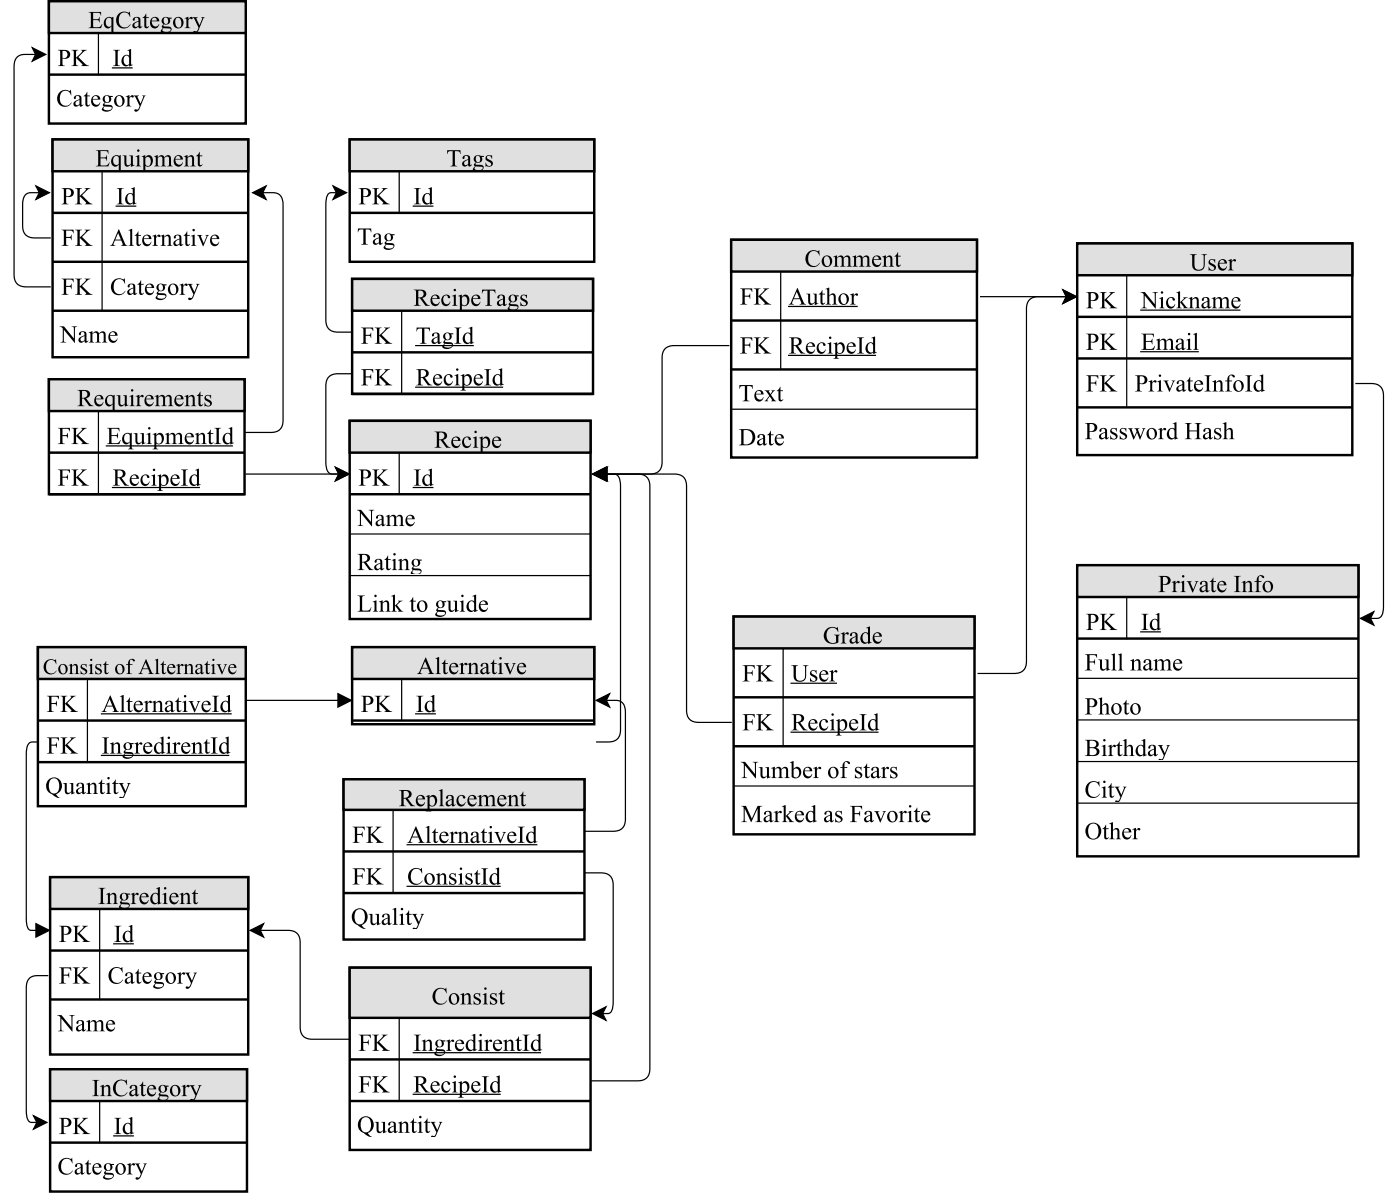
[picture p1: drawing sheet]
<svg xmlns="http://www.w3.org/2000/svg" width="404mm" height="344mm" viewBox="0 0 404 344" stroke-linecap="round" stroke-linejoin="round" font-family="sans-serif">
<path d="M100.9 121.4h69.5v57.1h-69.5z" fill="none" stroke="#000" stroke-width=".71" stroke-linecap="butt"/>
<path d="M100.9 121.4h69.5v9.1h-69.5z" fill="#e0e0e0"/>
<path d="M100.9 121.4h69.5v9.1h-69.5zM100.9 142.5h69.5" fill="none" stroke="#000" stroke-width=".71" stroke-linecap="butt"/>
<g fill="#000">
<path d="M103.5 135.4h1.7a1.38 1.38 0 0 1 1.8 1.4 1.38 1.38 0 0 1-2 1.1h-.2v1.3a.69 .69 0 0 0 .7 .9h-2a.68 .68 0 0 0 .6-.9v-3a.69 .69 0 0 0-.6-.8zM104.8 135.7v2a1.05 1.05 0 0 0 1.5-1 1.05 1.05 0 0 0-1.5-1zM107.4 135.4l2 .1a.53 .53 0 0 0-.6 .1 .53 .53 0 0 0-.1 .6v1.4l.3-.2a3.2 3.2 0 0 0 1.5-1.8l-.4-.2h1.7l-.8 .5-1.6 1.6 2 1.9 1 .7h-2.2l.4-.5-1.9-1.9v1.5a.53 .53 0 0 0 .1 .6 .53 .53 0 0 0 .6 .1l-2 .2a.69 .69 0 0 0 .7-.9v-3a.53 .53 0 0 0-.1-.6 .53 .53 0 0 0-.6-.1z"/>
<path d="M119.4 135.4h2a.69 .69 0 0 0-.7 .8v3a.53 .53 0 0 0 .2 .6 .53 .53 0 0 0 .5 .1l-2 .2a.69 .69 0 0 0 .7-.9v-3a.53 .53 0 0 0-.1-.6 .53 .53 0 0 0-.6-.1zM123.5 135.5l1.1-.3v4.3l.5 .3-1.1 .3v-.4a1.32 1.32 0 0 1-1.7 .2 1.32 1.32 0 0 1-.5-1.6 1.42 1.42 0 0 1 2.2-1.2v-1.4zM122.8 137.3a1.46 1.46 0 0 0 .8 2.4l.4-.2v-1.7a.73 .73 0 0 0-.4-.7 .73 .73 0 0 0-.8 .2z"/>
<path d="M125.4 124.4h1.7a1.34 1.34 0 0 1 1.5 .4 1.34 1.34 0 0 1 .1 1.6l-.8 .4 1.3 1.9 .8 .4h-1.2l-1.6-2.2h-.5v1.4a.69 .69 0 0 0 .7 .8h-2a.69 .69 0 0 0 .6-.8v-3a.7 .7 0 0 0-.6-.9zM126.7 124.8v1.9a1.07 1.07 0 0 0 1.5-1 1.07 1.07 0 0 0-1.5-.9zM130.6 126.3a1.27 1.27 0 0 1 1.4-.4 1.27 1.27 0 0 1 .9 1.2h-2.2a1.1 1.1 0 0 0 .7 1.5 1.1 1.1 0 0 0 1.4-.7 1.3 1.3 0 0 1-1.5 1.3 1.3 1.3 0 0 1-1.1-1.6zM131 126.3l-.3 .6h1.4a.7 .7 0 0 0-.3-.7 .7 .7 0 0 0-.8 .1zM133.8 126.3a1.09 1.09 0 0 1 1.2-.5 1.09 1.09 0 0 1 .8 1 .55 .55 0 0 1-.6 0 .55 .55 0 0 1-.2-.6 1.01 1.01 0 0 0-1.1 .4 1.01 1.01 0 0 0 0 1.2 .98 .98 0 0 0 1 .9 .98 .98 0 0 0 1-.8 1.31 1.31 0 0 1-1.5 1.3 1.31 1.31 0 0 1-1.1-1.7zM136.9 124.6a.35 .35 0 0 1 .7 0 .35 .35 0 0 1-.7 0zM136.4 126.3l1.1-.4v2.8l.5 .4h-1.5l.4-.5v-1.7l-.1-.5zM138.1 126.3l1.2-.4v.7a1.17 1.17 0 0 1 1.4-.7 1.17 1.17 0 0 1 .7 1.5 1.42 1.42 0 0 1-.5 1.5 1.42 1.42 0 0 1-1.6 0v1.4l.5 .3h-1.7a.61 .61 0 0 0 .6-.7v-3.3l-.1-.2zM139.4 126.6l-.1 .2v1.2a.8 .8 0 0 0 .7 1 .8 .8 0 0 0 .8-1 1.08 1.08 0 0 0 0-1.1 1.08 1.08 0 0 0-1.1-.4zM142.4 126.3a1.27 1.27 0 0 1 1.4-.4 1.27 1.27 0 0 1 .8 1.2h-2.2a1.1 1.1 0 0 0 .7 1.5 1.1 1.1 0 0 0 1.4-.7 1.3 1.3 0 0 1-1.5 1.3 1.3 1.3 0 0 1-1.1-1.6zM142.7 126.3l-.3 .6h1.5a.7 .7 0 0 0-.4-.7 .7 .7 0 0 0-.8 .1z"/>
<path d="M103 147h1.2l2.8 3.5v-2.7a.68 .68 0 0 0-.6-.8h1.6a.68 .68 0 0 0-.7 .8v4l-3.2-3.8v2.9a.68 .68 0 0 0 .7 .8h-1.6a.68 .68 0 0 0 .6-.8v-3.3zM108.8 148.7a1.09 1.09 0 0 1 1.2-.3 1.09 1.09 0 0 1 .7 1.1v1.7l.5-.2v.2l-.7 .6-.3-.2-.1-.4a.9 .9 0 0 1-1.2 .5 .9 .9 0 0 1-.4-1.2l.9-.6a.61 .61 0 0 0 .7-.6 .61 .61 0 0 0-.6-.6l-.3 .1-.1 .4a.29 .29 0 0 1-.3 .4 .29 .29 0 0 1-.3-.4zM109.1 150.3a.62 .62 0 0 0 .1 1 .62 .62 0 0 0 .9-.3v-1.2zM111.3 148.8l1.1-.4v.7l.2-.2a.92 .92 0 0 1 .9-.5 .92 .92 0 0 1 .8 .7 1 1 0 0 1 1.2-.7 1 1 0 0 1 .7 1.2l.1 1.8 .4 .3h-1.6l.5-.4v-1.7a.67 .67 0 0 0-.5-.8 .67 .67 0 0 0-.8 .7v1.9l.5 .3h-1.6l.5-.4v-1.7a.69 .69 0 0 0-.5-.8 .69 .69 0 0 0-.8 .5v1.9l.5 .5h-1.6l.5-.5v-1.7l-.1-.6zM117.4 148.9a1.27 1.27 0 0 1 1.4-.4 1.27 1.27 0 0 1 .9 1.2h-2.2a1.1 1.1 0 0 0 .6 1.4 1.1 1.1 0 0 0 1.4-.6 1.3 1.3 0 0 1-1.4 1.3 1.3 1.3 0 0 1-1.1-1.6zM117.7 148.9l-.2 .6h1.4a.7 .7 0 0 0-.3-.7 .7 .7 0 0 0-.9 .1z"/>
<path d="M103.2 171.7l2.1 .1a.61 .61 0 0 0-.7 .2 .61 .61 0 0 0-.1 .6v3.2a1.85 1.85 0 0 0 2.7-.7l-.4 1.3h-3.6a.69 .69 0 0 0 .6-.8v-3.1a.7 .7 0 0 0-.6-.8zM108 171.8a.35 .35 0 0 1 .7 0 .35 .35 0 0 1-.7 0zM107.5 173.5l1.1-.4v2.8l.5 .5h-1.5l.4-.5v-1.7l-.1-.6zM109.3 173.5l1.1-.4v.7a.97 .97 0 0 1 1.2-.7 .97 .97 0 0 1 .7 1.2v1.8l.5 .3h-1.6l.5-.4v-1.6a.68 .68 0 0 0-.4-.9 .68 .68 0 0 0-.9 .5l.1 2.1 .4 .3h-1.5l.4-.4v-1.8l-.1-.6zM112.9 171.9l1.1-.4v3.1l1.1-1-.3-.4h1.4l-1.7 1.3 1.3 1.5 .6 .4h-1.6l.2-.4-1-1.4v1.5l.5 .3h-1.6l.4-.2 .1-.5v-3.5zM119.1 172.2l.1 1h.8v.3h-.8l.1 2.3a.45 .45 0 0 0 .4 .2 .45 .45 0 0 0 .4-.2 .71 .71 0 0 1-.8 .6 .71 .71 0 0 1-.6-.8v-2.1l-.5-.1 .5-.4zM120.8 173.5a1.58 1.58 0 0 1 2.2 .3 1.58 1.58 0 0 1-.2 2.2 1.58 1.58 0 0 1-2.2-.1 1.84 1.84 0 0 1 .2-2.4zM121.2 173.6a1.87 1.87 0 0 0 .7 2.6 1.63 1.63 0 0 0 0-2.8zM126.2 173.5l.9-.4 1.6 .3v.3h-.6a1.16 1.16 0 0 1-.1 1.4 1.16 1.16 0 0 1-1.4 .2l-.2 .2a.31 .31 0 0 0 .1 .4 .31 .31 0 0 0 .4 0 1.66 1.66 0 0 1 1.8 .6 1.73 1.73 0 0 1-1.4 1.4 1.73 1.73 0 0 1-1.7-.7l.6-.8a.59 .59 0 0 1-.4-.7 .59 .59 0 0 1 .6-.5 1.07 1.07 0 0 1-.2-1.7zM126.6 173.5a.96 .96 0 0 0-.2 1.1 .96 .96 0 0 0 1 .5 .96 .96 0 0 0 .3-1.1 .96 .96 0 0 0-1-.6zM126.4 176.4a.62 .62 0 0 0-.3 .8 .62 .62 0 0 0 .8 .3 .99 .99 0 0 0 1.5-.8zM128.9 173.2h1.1v2.1a.67 .67 0 0 0 .5 .8 .67 .67 0 0 0 .8-.5v-2l-.5-.4h1.1v2.6l.5 .3-1.1 .4v-.7a.98 .98 0 0 1-1.2 .7 .98 .98 0 0 1-.7-1.2v-1.6zM133.1 171.8a.35 .35 0 0 1 .7 0 .35 .35 0 0 1-.7 0zM132.6 173.5l1.1-.4v2.8l.5 .5h-1.5l.4-.5v-1.7l-.1-.6zM136.3 171.9l1.1-.4v4.3l.5 .3-1.1 .4v-.5a1.32 1.32 0 0 1-1.7 .3 1.32 1.32 0 0 1-.5-1.7 1.42 1.42 0 0 1 2.2-1.2l-.1-1.3zM135.5 173.6a1.46 1.46 0 0 0 .9 2.5l.4-.3v-1.6a.73 .73 0 0 0-.4-.8 .73 .73 0 0 0-.9 .2zM138.6 173.6a1.27 1.27 0 0 1 1.4-.4 1.27 1.27 0 0 1 .8 1.2h-2.2a1.1 1.1 0 0 0 .7 1.4 1.1 1.1 0 0 0 1.4-.6 1.3 1.3 0 0 1-1.5 1.3 1.3 1.3 0 0 1-1.1-1.6zM138.9 173.6l-.3 .6h1.5a.7 .7 0 0 0-.4-.7 .7 .7 0 0 0-.8 .1z"/>
<path d="M103.1 159.7h1.7a1.34 1.34 0 0 1 1.6 .4 1.34 1.34 0 0 1 .1 1.6l-.9 .4 1.4 1.8 .8 .5h-1.3l-1.5-2.2h-.5v1.4a.69 .69 0 0 0 .6 .8h-2a.69 .69 0 0 0 .7-.8v-3.1a.7 .7 0 0 0-.7-.8zM104.5 160.1v1.9a1.07 1.07 0 0 0 1.5-1 1.07 1.07 0 0 0-1.5-.9zM108.4 161.4a1.09 1.09 0 0 1 1.2-.3 1.09 1.09 0 0 1 .7 1.1v1.7l.5-.2v.2l-.7 .6-.3-.2-.1-.4a.9 .9 0 0 1-1.2 .5 .9 .9 0 0 1-.4-1.2l.9-.6a.61 .61 0 0 0 .7-.6 .61 .61 0 0 0-.6-.6l-.3 .1-.1 .4a.29 .29 0 0 1-.3 .4 .29 .29 0 0 1-.3-.4zM108.8 163a.62 .62 0 0 0 0 1 .62 .62 0 0 0 .9-.3v-1.2zM111.9 160.2l.1 1h.7v.3h-.7v2.3a.45 .45 0 0 0 .4 .2 .45 .45 0 0 0 .4-.2 .71 .71 0 0 1-.8 .6 .71 .71 0 0 1-.6-.8v-2.1l-.5-.1 .5-.4zM113.5 159.8a.35 .35 0 0 1 .7 0 .35 .35 0 0 1-.7 0zM113 161.5l1.1-.4v2.8l.5 .5h-1.5l.4-.5v-1.7l-.1-.6zM114.8 161.5l1.1-.4v.7a.97 .97 0 0 1 1.2-.7 .97 .97 0 0 1 .7 1.2v1.8l.5 .3h-1.6l.5-.4v-1.6a.68 .68 0 0 0-.5-.9 .68 .68 0 0 0-.8 .5v2.1l.5 .3h-1.5l.4-.4v-1.8l-.1-.6zM119.1 161.5l.9-.4 1.7 .3-.1 .3h-.6a1.16 1.16 0 0 1-.1 1.4 1.16 1.16 0 0 1-1.4 .2l-.2 .2a.31 .31 0 0 0 .1 .4 .31 .31 0 0 0 .4 0 1.66 1.66 0 0 1 1.8 .6v.4a1.34 1.34 0 0 1-1.7 .6h-1.3a.81 .81 0 0 1 .5-1.1 .59 .59 0 0 1-.3-.7 .59 .59 0 0 1 .5-.5 1.07 1.07 0 0 1-.2-1.7zM119.5 161.5a.96 .96 0 0 0-.1 1.1 .96 .96 0 0 0 .9 .5 .96 .96 0 0 0 .4-1.1 .96 .96 0 0 0-1.1-.6zM119.3 164.4a.62 .62 0 0 0-.2 .8 .62 .62 0 0 0 .8 .3 .99 .99 0 0 0 1.4-.8z"/>
</g>
<path d="M115.2 130.7v12M101.1 154h69.5M119.2 140.6h5.7M101.1 166h69.5" fill="none" stroke="#000" stroke-width=".35"/>
<path d="M14.5 252.9h57.1v51.2h-57.1z" fill="#fff"/>
<path d="M14.5 252.9h57.1v51.2h-57.1z" fill="none" stroke="#000" stroke-width=".71" stroke-linecap="butt"/>
<path d="M14.5 252.9h57.1v9.2h-57.1z" fill="#e0e0e0"/>
<path d="M14.5 252.9h57.1v9.2h-57.1zM14.5 274.1h57.1M14.5 288.2h57.1" fill="none" stroke="#000" stroke-width=".71" stroke-linecap="butt"/>
<g fill="#000">
<path d="M17 279h3.5l-.1 1a.87 .87 0 0 0-1-.8h-1v1.9l1.1-.1 .5-.6v1.6l-.4-.6-1.2-.1v1.5a.54 .54 0 0 0 .1 .6 .54 .54 0 0 0 .6 .1l-2.1 .1a.69 .69 0 0 0 .7-.8v-3a.53 .53 0 0 0-.1-.6 .53 .53 0 0 0-.6-.1zM21 279l2 .1a.53 .53 0 0 0-.6 .1 .53 .53 0 0 0-.1 .6v1.4l.2-.2a3.2 3.2 0 0 0 1.6-1.8l-.4-.2h1.7l-.9 .5-1.5 1.5 2 2 1 .6h-2.2l.3-.5-1.8-1.8v1.5a.53 .53 0 0 0 .1 .6 .53 .53 0 0 0 .6 .1l-2 .1a.69 .69 0 0 0 .6-.8v-3a.53 .53 0 0 0-.1-.6 .53 .53 0 0 0-.5-.1z"/>
<path d="M17.1 267h1.7a1.38 1.38 0 0 1 1.8 1.4 1.38 1.38 0 0 1-2 1.1h-.2v1.3a.69 .69 0 0 0 .7 .8h-2a.68 .68 0 0 0 .6-.8v-3a.69 .69 0 0 0-.6-.8zM18.4 267.3v2a1.05 1.05 0 0 0 1.4-1 1.05 1.05 0 0 0-1.4-1zM21 267l2 .1a.53 .53 0 0 0-.6 .1 .53 .53 0 0 0-.1 .6v1.4l.2-.2a3.2 3.2 0 0 0 1.6-1.8l-.4-.2h1.7l-.9 .5-1.5 1.5 2 2 1 .6h-2.2l.3-.5-1.8-1.8v1.5a.53 .53 0 0 0 .1 .6 .53 .53 0 0 0 .6 .1l-2 .1a.69 .69 0 0 0 .6-.8v-3a.53 .53 0 0 0-.1-.6 .53 .53 0 0 0-.5-.1z"/>
<path d="M28.4 256h2a.69 .69 0 0 0-.7 .9v3a.53 .53 0 0 0 .1 .5 .53 .53 0 0 0 .6 .2l-2 .1a.69 .69 0 0 0 .7-.8v-3a.53 .53 0 0 0-.1-.6 .53 .53 0 0 0-.6-.1zM30.6 257.8l1.1-.3v.6a.97 .97 0 0 1 1.2-.7 .97 .97 0 0 1 .7 1.2v1.8l.5 .3h-1.6l.5-.4v-1.6a.68 .68 0 0 0-.4-.9 .68 .68 0 0 0-.9 .5v2.1l.5 .3h-1.5l.4-.3v-1.9l-.1-.5zM34.9 257.8l.9-.3 1.7 .2-.1 .3h-.5a1.16 1.16 0 0 1-.2 1.4 1.16 1.16 0 0 1-1.4 .2l-.2 .2a.31 .31 0 0 0 .1 .4 .31 .31 0 0 0 .4 0 1.66 1.66 0 0 1 1.8 .6 1.73 1.73 0 0 1-1.3 1.4 1.73 1.73 0 0 1-1.8-.7l.6-.8a.59 .59 0 0 1-.3-.7 .59 .59 0 0 1 .6-.4 1.07 1.07 0 0 1-.3-1.8zM35.3 257.8a.96 .96 0 0 0-.1 1.1 .96 .96 0 0 0 1 .5 .96 .96 0 0 0 .3-1.1 .96 .96 0 0 0-1-.6zM35.1 260.7a.62 .62 0 0 0-.2 .8 .62 .62 0 0 0 .8 .3 .99 .99 0 0 0 1.5-.8zM37.7 257.8l1.1-.3v.7l.4-.6a.44 .44 0 0 1 .6-.1 .44 .44 0 0 1 .1 .6l-.2 .1a.51 .51 0 0 0-.6-.3 .51 .51 0 0 0-.3 .6v1.7l.5 .5h-1.6l.5-.4v-1.8l-.1-.5zM40.7 257.9a1.27 1.27 0 0 1 1.4-.4 1.27 1.27 0 0 1 .8 1.2h-2.2a1.1 1.1 0 0 0 .7 1.4 1.1 1.1 0 0 0 1.4-.6 1.3 1.3 0 0 1-1.5 1.3 1.3 1.3 0 0 1-1.1-1.6zM41 257.9l-.3 .6h1.5a.7 .7 0 0 0-.4-.7 .7 .7 0 0 0-.8 .1zM45 256.2l1.1-.4v4.3l.6 .3-1.1 .4v-.5a1.32 1.32 0 0 1-1.7 .3 1.32 1.32 0 0 1-.5-1.7 1.42 1.42 0 0 1 2.2-1.2l-.1-1.3zM44.3 257.9a1.46 1.46 0 0 0 .9 2.5l.4-.3v-1.6a.73 .73 0 0 0-.5-.8 .73 .73 0 0 0-.8 .2zM47.3 256.2a.35 .35 0 0 1 .7 0 .35 .35 0 0 1-.7 0zM46.8 257.8l1.1-.3 .1 2.7 .4 .5h-1.5l.5-.5v-1.7l-.1-.5zM49.3 257.9a1.27 1.27 0 0 1 1.4-.4 1.27 1.27 0 0 1 .8 1.2h-2.2a1.1 1.1 0 0 0 .7 1.4 1.1 1.1 0 0 0 1.4-.6 1.3 1.3 0 0 1-1.4 1.3 1.3 1.3 0 0 1-1.1-1.6zM49.6 257.9l-.3 .6h1.5a.7 .7 0 0 0-.4-.7 .7 .7 0 0 0-.8 .1zM51.8 257.8l1.1-.3v.6a.97 .97 0 0 1 1.2-.7 .97 .97 0 0 1 .6 1.2l.1 1.8 .4 .3h-1.5l.5-.4v-1.6a.68 .68 0 0 0-.5-.9 .68 .68 0 0 0-.8 .5v2.1l.5 .3h-1.6l.5-.3v-1.9l-.1-.5zM56.3 256.5l.1 1h.7v.3h-.7v2.3a.45 .45 0 0 0 .4 .2 .45 .45 0 0 0 .4-.2 .71 .71 0 0 1-.8 .7 .71 .71 0 0 1-.6-.9v-2.1l-.5-.1 .5-.4z"/>
<path d="M33 267h2a.69 .69 0 0 0-.7 .8v3a.53 .53 0 0 0 .1 .6 .53 .53 0 0 0 .6 .1l-2 .1a.69 .69 0 0 0 .7-.8v-3a.53 .53 0 0 0-.2-.6 .53 .53 0 0 0-.5-.1zM37.1 267.1l1.1-.4v4.4l.5 .2-1.1 .4v-.4a1.32 1.32 0 0 1-1.7 .2 1.32 1.32 0 0 1-.5-1.6 1.42 1.42 0 0 1 2.2-1.2l-.1-1.4zM36.3 268.9a1.46 1.46 0 0 0 .9 2.4l.4-.3v-1.6a.73 .73 0 0 0-.4-.7 .73 .73 0 0 0-.9 .2z"/>
<path d="M32 279.6a2.92 2.92 0 0 1 3-.5l.3-.2 .1 1.5a1.72 1.72 0 0 0-2.1-1.2 1.72 1.72 0 0 0-1.2 2.2 1.76 1.76 0 0 0 1.2 2 1.76 1.76 0 0 0 2.1-.9 2.22 2.22 0 0 1-3 1 2.22 2.22 0 0 1-.9-3.1zM36.4 280.6a1.09 1.09 0 0 1 1.3-.3 1.09 1.09 0 0 1 .6 1.2l.1 1.7 .5-.2v.2l-.8 .5-.2-.1-.1-.4a.9 .9 0 0 1-1.2 .5 .9 .9 0 0 1-.5-1.2l1-.7a.61 .61 0 0 0 .6-.5 .61 .61 0 0 0-.5-.7l-.4 .1-.1 .5a.29 .29 0 0 1-.3 .3 .29 .29 0 0 1-.3-.3zM36.8 282.3a.62 .62 0 0 0 0 .9 .62 .62 0 0 0 1-.2v-1.2zM39.9 279.4l.1 1.1h.8v.2h-.8v2.3a.45 .45 0 0 0 .4 .3 .45 .45 0 0 0 .4-.3 .71 .71 0 0 1-.7 .7 .71 .71 0 0 1-.7-.9v-2.1l-.5-.1 .6-.4zM41.5 280.8a1.27 1.27 0 0 1 1.4-.4 1.27 1.27 0 0 1 .9 1.3h-2.2a1.1 1.1 0 0 0 .6 1.4 1.1 1.1 0 0 0 1.5-.7 1.3 1.3 0 0 1-1.5 1.3 1.3 1.3 0 0 1-1.1-1.6zM41.8 280.8l-.2 .7h1.4a.7 .7 0 0 0-.3-.8 .7 .7 0 0 0-.9 .1zM44.8 280.7l.9-.3 1.6 .2v.3h-.6a1.16 1.16 0 0 1-.1 1.4 1.16 1.16 0 0 1-1.4 .2l-.2 .3a.31 .31 0 0 0 .1 .4 .31 .31 0 0 0 .4 0 1.66 1.66 0 0 1 1.8 .5 1.73 1.73 0 0 1-1.3 1.4 1.73 1.73 0 0 1-1.8-.7l.6-.8a.59 .59 0 0 1-.3-.6 .59 .59 0 0 1 .5-.5 1.07 1.07 0 0 1-.2-1.8zM45.2 280.8a.96 .96 0 0 0-.2 1.1 .96 .96 0 0 0 1 .5 .96 .96 0 0 0 .3-1.2 .96 .96 0 0 0-1-.6zM45 283.6a.62 .62 0 0 0-.3 .9 .62 .62 0 0 0 .9 .2 .99 .99 0 0 0 1.4-.8zM48.3 280.8a1.58 1.58 0 0 1 2.1 .3 1.58 1.58 0 0 1-.2 2.1 1.58 1.58 0 0 1-2.1 0 1.84 1.84 0 0 1 .2-2.4zM48.7 280.8a1.87 1.87 0 0 0 .7 2.7 1.63 1.63 0 0 0 0-2.9zM51.1 280.8l1.1-.4v.7l.4-.5a.44 .44 0 0 1 .6-.2 .44 .44 0 0 1 .1 .6l-.2 .1a.51 .51 0 0 0-.6-.2 .51 .51 0 0 0-.3 .5v1.7l.5 .5h-1.6l.5-.3v-1.9l-.1-.5zM53.4 280.5h1.5a.45 .45 0 0 0-.3 .7l.8 1.6 .7-1.9-.3-.4h1.1l-.4 .4-1.4 3.3a.84 .84 0 0 1-.6 .9 .84 .84 0 0 1-.9-.3 .62 .62 0 0 1 .9-.2l.6-1.1-1.1-2.4z"/>
<path d="M16.5 292.7h1.3l2.8 3.5v-2.7a.68 .68 0 0 0-.7-.8h1.7a.68 .68 0 0 0-.7 .8v4l-3.2-3.8v2.9a.68 .68 0 0 0 .7 .8h-1.7a.68 .68 0 0 0 .7-.8v-3.3zM22.3 294.4a1.09 1.09 0 0 1 1.3-.3 1.09 1.09 0 0 1 .7 1.1v1.7l.5-.2v.2l-.7 .6-.3-.2-.1-.4a.9 .9 0 0 1-1.2 .5 .9 .9 0 0 1-.5-1.2l1-.6a.61 .61 0 0 0 .7-.6 .61 .61 0 0 0-.6-.6l-.3 .1-.2 .4a.29 .29 0 0 1-.3 .4 .29 .29 0 0 1-.3-.4zM22.7 296a.62 .62 0 0 0 0 1 .62 .62 0 0 0 1-.3v-1.2zM24.9 294.5l1.1-.4v.7l.2-.2a.92 .92 0 0 1 .9-.5 .92 .92 0 0 1 .8 .7 1 1 0 0 1 1.2-.7 1 1 0 0 1 .7 1.2v1.8l.5 .3h-1.6l.5-.4v-1.7a.67 .67 0 0 0-.6-.8 .67 .67 0 0 0-.7 .7v1.9l.5 .3h-1.6l.5-.4v-1.7a.69 .69 0 0 0-.5-.8 .69 .69 0 0 0-.8 .5v1.9l.5 .5h-1.6l.5-.5v-1.7l-.1-.6zM31 294.6a1.27 1.27 0 0 1 1.4-.4 1.27 1.27 0 0 1 .8 1.2h-2.2a1.1 1.1 0 0 0 .7 1.4 1.1 1.1 0 0 0 1.4-.6 1.3 1.3 0 0 1-1.4 1.3 1.3 1.3 0 0 1-1.1-1.6zM31.3 294.6l-.3 .6h1.5a.7 .7 0 0 0-.4-.7 .7 .7 0 0 0-.8 .1z"/>
</g>
<path d="M28.8 262.3v26.1M32.8 272.2h5.7" fill="none" stroke="#000" stroke-width=".35"/>
<path d="M15.2 40.2h56.4v62.8h-56.4z" fill="#fff"/>
<path d="M15.2 40.2h56.4v62.8h-56.4z" fill="none" stroke="#000" stroke-width=".71" stroke-linecap="butt"/>
<path d="M15.2 40.2h56.4v9.2h-56.4z" fill="#e0e0e0"/>
<path d="M15.2 40.2h56.4v9.2h-56.4zM15.2 61.4h56.4M15.2 75.5h56.4M15.2 89.6h56.4" fill="none" stroke="#000" stroke-width=".71" stroke-linecap="butt"/>
<g fill="#000">
<path d="M10.4 53.6l3.8 2-3.8 1.9 .9-1.9z"/>
<path d="M17.8 54.2h1.7a1.38 1.38 0 0 1 1.8 1.4 1.38 1.38 0 0 1-2 1.2l-.2-.1v1.4a.69 .69 0 0 0 .7 .8h-2a.68 .68 0 0 0 .6-.8v-3a.69 .69 0 0 0-.6-.9zM19.1 54.6v1.9a1.05 1.05 0 0 0 1.4-.9 1.05 1.05 0 0 0-1.4-1zM21.7 54.2l2 .2a.53 .53 0 0 0-.6 .1 .53 .53 0 0 0-.1 .6v1.4l.2-.2a3.2 3.2 0 0 0 1.6-1.8l-.4-.3h1.7l-.9 .6-1.5 1.5 2 2 1 .6h-2.2l.3-.5-1.8-1.8v1.5a.53 .53 0 0 0 .1 .5 .53 .53 0 0 0 .6 .2l-2 .1a.69 .69 0 0 0 .6-.8v-3a.53 .53 0 0 0-.1-.6 .53 .53 0 0 0-.5-.1z"/>
<path d="M27.7 43.3h3.6l-.1 1a.73 .73 0 0 0-.9-.7h-1.3v1.8h1.4l.5-.7-.1 1.7a.6 .6 0 0 0-.8-.7h-1v1.7l.2 .3h1a1.49 1.49 0 0 0 1.5-.9l-.4 1.2-3.6-.1a.53 .53 0 0 0 .5-.2 .53 .53 0 0 0 .1-.5v-3.5zM32.5 45.2a1.36 1.36 0 0 1 1.8-.3l.5-.2v4.3l.5 .5h-1.5l.4-.3 .1-1.8a1.2 1.2 0 0 1-1.5 .6 1.2 1.2 0 0 1-.7-1.5zM32.9 45.3a1.3 1.3 0 0 0-.2 1.5 1.3 1.3 0 0 0 1.3 .7l.3-.3v-1.5a.73 .73 0 0 0-.5-.7 .73 .73 0 0 0-.9 .3zM35.4 44.8h1.1v2.1a.67 .67 0 0 0 .5 .8 .67 .67 0 0 0 .8-.5l-.1-2-.4-.4h1l.1 2.6 .5 .3-1.1 .4v-.7a.98 .98 0 0 1-1.3 .7 .98 .98 0 0 1-.6-1.3v-1.6zM39.6 43.4a.35 .35 0 0 1 .6 0 .35 .35 0 0 1-.6 0zM39.1 45.1l1.1-.4v2.8l.5 .5h-1.6l.5-.5v-1.8l-.1-.5zM40.8 45.1l1.1-.4v.8a1.17 1.17 0 0 1 1.5-.7 1.17 1.17 0 0 1 .7 1.5 1.42 1.42 0 0 1-.6 1.5 1.42 1.42 0 0 1-1.6 0l.1 1.4 .5 .3h-1.7a.61 .61 0 0 0 .6-.8v-3.2l-.2-.3zM42.1 45.5l-.2 .2v1.2a.8 .8 0 0 0 .8 1 .8 .8 0 0 0 .8-1 1.08 1.08 0 0 0-.1-1.2 1.08 1.08 0 0 0-1.1-.4zM44.4 45.1l1.1-.4v.7l.2-.2a.92 .92 0 0 1 .9-.5 .92 .92 0 0 1 .8 .7 1 1 0 0 1 1.2-.7 1 1 0 0 1 .7 1.2l.1 1.8 .4 .3h-1.5l.5-.4v-1.7a.67 .67 0 0 0-.6-.8 .67 .67 0 0 0-.8 .7l.1 1.9 .4 .3h-1.5l.4-.4 .1-1.7a.69 .69 0 0 0-.5-.8 .69 .69 0 0 0-.9 .5v1.9l.5 .5h-1.5l.4-.5v-1.7l-.1-.6zM50.5 45.2a1.27 1.27 0 0 1 1.5-.4 1.27 1.27 0 0 1 .8 1.2h-2.2a1.1 1.1 0 0 0 .7 1.4 1.1 1.1 0 0 0 1.4-.6 1.3 1.3 0 0 1-1.5 1.3 1.3 1.3 0 0 1-1.1-1.7zM50.9 45.2l-.3 .6h1.5a.7 .7 0 0 0-.4-.7 .7 .7 0 0 0-.8 .1zM53 45.1l1.1-.4v.7a.97 .97 0 0 1 1.2-.7 .97 .97 0 0 1 .7 1.2v1.8l.5 .3h-1.6l.5-.4v-1.6a.68 .68 0 0 0-.4-.9 .68 .68 0 0 0-.9 .5l.1 2.1 .4 .3h-1.5l.4-.4v-1.8l-.1-.6zM57.5 43.8l.1 1h.8v.3h-.8l.1 2.3a.45 .45 0 0 0 .4 .2 .45 .45 0 0 0 .4-.2 .71 .71 0 0 1-.8 .6 .71 .71 0 0 1-.6-.8v-2.1l-.5-.2 .5-.3z"/>
<path d="M33.7 54.2h2a.69 .69 0 0 0-.7 .9v3a.53 .53 0 0 0 .1 .6 .53 .53 0 0 0 .6 .1l-2 .1a.69 .69 0 0 0 .7-.8v-3a.53 .53 0 0 0-.2-.6 .53 .53 0 0 0-.5-.1zM37.8 54.4l1.1-.4v4.3l.5 .3-1.1 .4v-.4a1.32 1.32 0 0 1-1.7 .2 1.32 1.32 0 0 1-.5-1.7 1.42 1.42 0 0 1 2.2-1.2v-1.3zM37 56.1a1.46 1.46 0 0 0 .9 2.5l.4-.3v-1.6a.73 .73 0 0 0-.4-.7 .73 .73 0 0 0-.9 .1z"/>
<path d="M17.8 66.2h3.4v1.1a.87 .87 0 0 0-1.1-.8h-1v1.8h1.2l.4-.6v1.6l-.4-.6-1.2-.1v1.5a.54 .54 0 0 0 .1 .5 .54 .54 0 0 0 .6 .2l-2 .1a.69 .69 0 0 0 .6-.8v-3a.53 .53 0 0 0-.1-.6 .53 .53 0 0 0-.5-.1zM21.7 66.2l2 .2a.53 .53 0 0 0-.6 .1 .53 .53 0 0 0-.1 .6v1.4l.2-.2a3.2 3.2 0 0 0 1.6-1.8l-.4-.3h1.7l-.9 .6-1.5 1.5 2 2 1 .6h-2.2l.3-.5-1.8-1.8v1.5a.53 .53 0 0 0 .1 .5 .53 .53 0 0 0 .6 .2l-2 .1a.69 .69 0 0 0 .6-.8v-3a.53 .53 0 0 0-.1-.6 .53 .53 0 0 0-.5-.1z"/>
<path d="M34.2 66.1l1.9 4.2 .7 .5-1.9 .1a.52 .52 0 0 0 .5-.3 .52 .52 0 0 0-.1-.6l-.3-.7h-1.8l-.5 1.2 .6 .4h-1.5l.6-.6zM34.1 67.2l-.8 1.9h1.6zM37.1 66.4l1-.4 .1 4.4 .5 .5h-1.6l.5-.5v-3.4l-.1-.5zM39.8 66.7l.1 1.1h.8v.2h-.8l.1 2.3a.45 .45 0 0 0 .4 .2 .45 .45 0 0 0 .4-.2 .71 .71 0 0 1-.8 .7 .71 .71 0 0 1-.6-.9v-2.1l-.5-.1 .5-.4zM41.4 68.1a1.27 1.27 0 0 1 1.5-.4 1.27 1.27 0 0 1 .8 1.2h-2.2a1.1 1.1 0 0 0 .7 1.4 1.1 1.1 0 0 0 1.4-.6 1.3 1.3 0 0 1-1.5 1.3 1.3 1.3 0 0 1-1.1-1.6zM41.8 68.1l-.3 .6h1.5a.7 .7 0 0 0-.4-.7 .7 .7 0 0 0-.8 .1zM43.9 68l1.1-.3v.7l.4-.6a.44 .44 0 0 1 .6-.1 .44 .44 0 0 1 .2 .6l-.2 .1a.51 .51 0 0 0-.6-.3 .51 .51 0 0 0-.4 .6v1.7l.6 .5h-1.6l.4-.4 .1-1.8-.1-.5zM46.3 68l1.1-.3v.6a.97 .97 0 0 1 1.2-.6 .97 .97 0 0 1 .7 1.1v1.8l.4 .3h-1.5l.5-.4v-1.6a.68 .68 0 0 0-.5-.9 .68 .68 0 0 0-.8 .5v2.1l.5 .3h-1.6l.5-.3v-1.9l-.1-.5zM50.4 67.9a1.09 1.09 0 0 1 1.3-.3 1.09 1.09 0 0 1 .6 1.1l.1 1.8 .5-.2v.2l-.8 .5-.2-.1-.1-.4a.9 .9 0 0 1-1.2 .5 .9 .9 0 0 1-.5-1.2l1-.7a.61 .61 0 0 0 .7-.6 .61 .61 0 0 0-.6-.6l-.4 .1-.1 .5a.29 .29 0 0 1-.3 .3 .29 .29 0 0 1-.3-.3zM50.8 69.5a.62 .62 0 0 0 0 1 .62 .62 0 0 0 1-.3v-1.2zM53.9 66.7l.1 1.1h.8v.2h-.8l.1 2.3a.45 .45 0 0 0 .4 .2 .45 .45 0 0 0 .4-.2 .71 .71 0 0 1-.8 .7 .71 .71 0 0 1-.6-.9v-2.1l-.5-.1 .5-.4zM55.5 66.4a.35 .35 0 0 1 .7 0 .35 .35 0 0 1-.7 0zM55.1 68l1.1-.3v2.7l.4 .5h-1.5l.5-.5v-1.7l-.1-.5zM56.9 67.8h1.5l-.4 .5 .8 1.9 .8-2-.4-.4h1.1l-.5 .5-1.1 2.7-1.4-2.8zM61 68.1a1.27 1.27 0 0 1 1.4-.4 1.27 1.27 0 0 1 .9 1.2h-2.2a1.1 1.1 0 0 0 .7 1.4 1.1 1.1 0 0 0 1.4-.6 1.3 1.3 0 0 1-1.5 1.3 1.3 1.3 0 0 1-1.1-1.6zM61.4 68.1l-.3 .6h1.4a.7 .7 0 0 0-.3-.7 .7 .7 0 0 0-.8 .1z"/>
<path d="M17.2 94.1h1.3l2.8 3.5v-2.7a.68 .68 0 0 0-.6-.8h1.6a.68 .68 0 0 0-.7 .8v4l-3.2-3.8v2.9a.68 .68 0 0 0 .7 .8h-1.6a.68 .68 0 0 0 .6-.8v-3.3zM23.1 95.8a1.09 1.09 0 0 1 1.2-.3 1.09 1.09 0 0 1 .7 1.1v1.7l.5-.2v.2l-.7 .5-.3-.1-.1-.4a.9 .9 0 0 1-1.2 .5 .9 .9 0 0 1-.5-1.2l1-.6a.61 .61 0 0 0 .7-.6 .61 .61 0 0 0-.6-.7l-.3 .2-.2 .4a.29 .29 0 0 1-.3 .4 .29 .29 0 0 1-.2-.4zM23.4 97.4a.62 .62 0 0 0 .1 1 .62 .62 0 0 0 .9-.3v-1.2zM25.6 95.9l1.1-.4v.7l.2-.2a.92 .92 0 0 1 .9-.5 .92 .92 0 0 1 .8 .7 1 1 0 0 1 1.2-.7 1 1 0 0 1 .7 1.2v1.8l.5 .3h-1.6l.5-.4v-1.7a.67 .67 0 0 0-.6-.8 .67 .67 0 0 0-.7 .7v1.9l.5 .3h-1.6l.5-.4v-1.7a.69 .69 0 0 0-.5-.8 .69 .69 0 0 0-.8 .5v1.9l.5 .5h-1.6l.5-.5v-1.7l-.1-.6zM31.7 96a1.27 1.27 0 0 1 1.4-.4 1.27 1.27 0 0 1 .8 1.2h-2.2a1.1 1.1 0 0 0 .7 1.4 1.1 1.1 0 0 0 1.4-.6 1.3 1.3 0 0 1-1.4 1.3 1.3 1.3 0 0 1-1.1-1.7zM32 96l-.3 .6h1.5a.7 .7 0 0 0-.4-.7 .7 .7 0 0 0-.8 .1z"/>
<path d="M17.8 80.3h3.4v1.1a.87 .87 0 0 0-1.1-.8h-1v1.8h1.2l.4-.6v1.6l-.4-.6-1.2-.1v1.5a.54 .54 0 0 0 .1 .6 .54 .54 0 0 0 .6 .1l-2 .1a.69 .69 0 0 0 .6-.8v-3a.53 .53 0 0 0-.1-.6 .53 .53 0 0 0-.5-.1zM21.7 80.3l2 .2a.53 .53 0 0 0-.6 .1 .53 .53 0 0 0-.1 .6v1.4l.2-.2a3.2 3.2 0 0 0 1.6-1.8l-.4-.3h1.7l-.9 .6-1.5 1.5 2 2 1 .6h-2.2l.3-.5-1.8-1.8v1.5a.53 .53 0 0 0 .1 .6 .53 .53 0 0 0 .6 .1l-2 .1a.69 .69 0 0 0 .6-.8v-3a.53 .53 0 0 0-.1-.6 .53 .53 0 0 0-.5-.1z"/>
<path d="M32.7 81a2.92 2.92 0 0 1 3-.5l.3-.3 .1 1.6a1.72 1.72 0 0 0-2.1-1.2 1.72 1.72 0 0 0-1.2 2.2 1.76 1.76 0 0 0 1.2 1.9 1.76 1.76 0 0 0 2.1-.8 2.22 2.22 0 0 1-3 .9 2.22 2.22 0 0 1-.9-3zM37.1 82a1.09 1.09 0 0 1 1.3-.3 1.09 1.09 0 0 1 .6 1.2l.1 1.7 .5-.2v.2l-.8 .5-.2-.1-.1-.4a.9 .9 0 0 1-1.2 .5 .9 .9 0 0 1-.5-1.2l1-.7a.61 .61 0 0 0 .6-.6 .61 .61 0 0 0-.5-.6l-.4 .1-.1 .5a.29 .29 0 0 1-.3 .3 .29 .29 0 0 1-.3-.3zM37.5 83.6a.62 .62 0 0 0 0 1 .62 .62 0 0 0 1-.3v-1.2zM40.6 80.8l.1 1.1h.8v.2h-.8v2.3a.45 .45 0 0 0 .5 .3 .45 .45 0 0 0 .4-.3 .71 .71 0 0 1-.8 .7 .71 .71 0 0 1-.6-.9v-2.1l-.5-.1 .5-.4zM42.2 82.2a1.27 1.27 0 0 1 1.4-.4 1.27 1.27 0 0 1 .9 1.3h-2.2a1.1 1.1 0 0 0 .7 1.4 1.1 1.1 0 0 0 1.4-.7 1.3 1.3 0 0 1-1.5 1.3 1.3 1.3 0 0 1-1.1-1.6zM42.6 82.2l-.3 .7h1.5a.7 .7 0 0 0-.4-.8 .7 .7 0 0 0-.8 .1zM45.5 82.1l.9-.3 1.7 .2-.1 .3h-.6a1.16 1.16 0 0 1-.1 1.4 1.16 1.16 0 0 1-1.4 .2l-.2 .3a.31 .31 0 0 0 .1 .3 .31 .31 0 0 0 .4 0 1.66 1.66 0 0 1 1.8 .6 1.73 1.73 0 0 1-1.3 1.4 1.73 1.73 0 0 1-1.8-.7l.6-.8a.59 .59 0 0 1-.3-.7 .59 .59 0 0 1 .5-.4 1.07 1.07 0 0 1-.2-1.8zM45.9 82.1a.96 .96 0 0 0-.2 1.1 .96 .96 0 0 0 1 .5 .96 .96 0 0 0 .3-1.1 .96 .96 0 0 0-1-.6zM45.7 85a.62 .62 0 0 0-.3 .8 .62 .62 0 0 0 .9 .3 .99 .99 0 0 0 1.4-.8zM49 82.1a1.58 1.58 0 0 1 2.1 .3 1.58 1.58 0 0 1-.1 2.2 1.58 1.58 0 0 1-2.2-.1 1.84 1.84 0 0 1 .2-2.4zM49.4 82.2a1.87 1.87 0 0 0 .7 2.7 1.63 1.63 0 0 0 0-2.9zM51.8 82.2l1.1-.4v.7l.4-.6a.44 .44 0 0 1 .6-.1 .44 .44 0 0 1 .1 .6l-.2 .1a.51 .51 0 0 0-.6-.2 .51 .51 0 0 0-.3 .5v1.7l.5 .5h-1.6l.5-.4v-1.8l-.1-.5zM54.1 81.9h1.5a.45 .45 0 0 0-.3 .7l.8 1.6 .7-1.9-.3-.4h1.1l-.4 .4-1.4 3.3a.84 .84 0 0 1-.6 .9 .84 .84 0 0 1-.9-.3 .62 .62 0 0 1 .9-.3l.6-1-1.1-2.4z"/>
</g>
<path d="M10.4 53.6l3.8 2-3.8 1.9 .9-1.9zM11.3 55.6a4.2 4.2 0 0 0-4 .6 4.2 4.2 0 0 0-.8 2.9v6a3.1 3.1 0 0 0 3.6 3.5h4.5M29.5 49.6v40.2M33.5 59.4h5.7" fill="none" stroke="#000" stroke-width=".35"/>
<path d="M310.8 70.2h79.4v61h-79.4z" fill="#fff"/>
<path d="M310.8 70.2h79.4v61h-79.4z" fill="none" stroke="#000" stroke-width=".71" stroke-linecap="butt"/>
<path d="M310.8 70.2h79.4v9.2h-79.4z" fill="#e0e0e0"/>
<path d="M310.8 70.2h79.4v9.2h-79.4zM310.8 91.4h79.4M310.8 103.4h79.4M310.8 117.5h79.4" fill="none" stroke="#000" stroke-width=".71" stroke-linecap="butt"/>
<g fill="#000">
<path d="M343.3 73.3h2a.7 .7 0 0 0-.7 .8v2.1a1.38 1.38 0 0 0 1.5 1.6 1.38 1.38 0 0 0 1.2-1.8v-1.9a.7 .7 0 0 0-.7-.8h1.7a.73 .73 0 0 0-.7 .8v1.9a1.83 1.83 0 0 1-1.9 2.1 1.83 1.83 0 0 1-1.7-2.2l-.1-2.2zM349 75l.4-.3h1.2v1.1a.83 .83 0 0 0-.6-.8 .83 .83 0 0 0-.9 .3l.2 .5a1.52 1.52 0 0 1 1.4 1.8 1.85 1.85 0 0 1-1.8 .3l-.2 .1v-1.1a.89 .89 0 0 0 .6 .8 .89 .89 0 0 0 1-.3 1.84 1.84 0 0 0-1.3-1.1l-.3-.7zM351.8 75.2a1.27 1.27 0 0 1 1.4-.4 1.27 1.27 0 0 1 .8 1.2h-2.2a1.1 1.1 0 0 0 .7 1.4 1.1 1.1 0 0 0 1.4-.7 1.3 1.3 0 0 1-1.4 1.4 1.3 1.3 0 0 1-1.1-1.7zM352.1 75.2l-.3 .6h1.5a.7 .7 0 0 0-.4-.8 .7 .7 0 0 0-.8 .2zM354.3 75.1l1.1-.4v.7l.4-.5a.44 .44 0 0 1 .6-.2 .44 .44 0 0 1 .1 .6l-.2 .1a.51 .51 0 0 0-.6-.2 .51 .51 0 0 0-.3 .5v1.8l.5 .5h-1.6l.5-.4v-1.9l-.1-.5z"/>
<path d="M313.4 84.2h1.7a1.38 1.38 0 0 1 1.8 1.4 1.38 1.38 0 0 1-2 1.2l-.2-.1v1.4a.69 .69 0 0 0 .7 .8h-2a.68 .68 0 0 0 .7-.8v-3a.69 .69 0 0 0-.7-.9zM314.7 84.6v1.9a1.05 1.05 0 0 0 1.5-1 1.05 1.05 0 0 0-1.5-.9zM317.3 84.2l2 .2a.53 .53 0 0 0-.6 .1 .53 .53 0 0 0-.1 .6v1.4l.3-.2a3.2 3.2 0 0 0 1.5-1.8l-.4-.3h1.7l-.8 .5-1.6 1.6 2 2 1 .6h-2.2l.4-.5-1.9-1.8v1.5a.53 .53 0 0 0 .1 .5 .53 .53 0 0 0 .6 .2l-2 .1a.69 .69 0 0 0 .7-.8v-3a.53 .53 0 0 0-.1-.6 .53 .53 0 0 0-.6-.1z"/>
<path d="M313.4 96.2h1.7a1.38 1.38 0 0 1 1.8 1.4 1.38 1.38 0 0 1-2 1.1h-.2v1.4a.69 .69 0 0 0 .7 .8h-2a.68 .68 0 0 0 .7-.8v-3.1a.69 .69 0 0 0-.7-.8zM314.7 96.6v1.9a1.05 1.05 0 0 0 1.5-1 1.05 1.05 0 0 0-1.5-.9zM317.3 96.2l2 .2a.53 .53 0 0 0-.6 .1 .53 .53 0 0 0-.1 .5v1.5l.3-.2a3.2 3.2 0 0 0 1.5-1.8l-.4-.3h1.7l-.8 .5-1.6 1.6 2 2 1 .6h-2.2l.4-.5-1.9-1.8v1.5a.53 .53 0 0 0 .1 .5 .53 .53 0 0 0 .6 .2l-2 .1a.69 .69 0 0 0 .7-.8v-3.1a.53 .53 0 0 0-.1-.5 .53 .53 0 0 0-.6-.1z"/>
<path d="M329 84.2h1.3l2.9 3.5v-2.7a.68 .68 0 0 0-.7-.8h1.6a.68 .68 0 0 0-.6 .8v4l-3.2-3.8v2.9a.68 .68 0 0 0 .6 .8h-1.6a.68 .68 0 0 0 .7-.8v-3.3zM334.9 84.4a.35 .35 0 0 1 .7 0 .35 .35 0 0 1-.7 0zM334.4 86l1.1-.3 .1 2.7 .4 .5h-1.5l.5-.5v-1.7l-.1-.5zM336.9 86.1a1.09 1.09 0 0 1 1.2-.5 1.09 1.09 0 0 1 .8 1 .55 .55 0 0 1-.6-.1 .55 .55 0 0 1-.1-.5 1.01 1.01 0 0 0-1.2 .4 1.01 1.01 0 0 0 .1 1.2 .98 .98 0 0 0 .9 .9 .98 .98 0 0 0 1-.8 1.31 1.31 0 0 1-1.5 1.3 1.31 1.31 0 0 1-1.1-1.7zM339.4 84.4l1.1-.4v3.1l1.1-1-.2-.4h1.3l-1.7 1.3 1.3 1.5 .6 .4h-1.5l.1-.4-1-1.4v1.5l.5 .3h-1.6l.4-.2 .1-.5v-3.5zM342.9 86l1.1-.3v.6a.97 .97 0 0 1 1.2-.7 .97 .97 0 0 1 .7 1.2v1.8l.4 .3h-1.5l.5-.4v-1.6a.68 .68 0 0 0-.5-.9 .68 .68 0 0 0-.8 .5v2.1l.5 .3h-1.6l.5-.4v-1.8l-.1-.5zM347.1 85.9a1.09 1.09 0 0 1 1.2-.3 1.09 1.09 0 0 1 .7 1.1v1.7l.5-.1v.1l-.7 .6-.3-.2-.1-.4a.9 .9 0 0 1-1.2 .6 .9 .9 0 0 1-.5-1.2l1-.7a.61 .61 0 0 0 .7-.6 .61 .61 0 0 0-.6-.6l-.3 .1-.2 .4a.29 .29 0 0 1-.3 .4 .29 .29 0 0 1-.2-.4zM347.4 87.5a.62 .62 0 0 0 .1 1 .62 .62 0 0 0 .9-.3v-1.2zM349.6 86l1.1-.3v.6l.2-.2a.92 .92 0 0 1 .9-.4 .92 .92 0 0 1 .8 .6 1 1 0 0 1 1.2-.7 1 1 0 0 1 .7 1.2v1.8l.5 .3h-1.6l.5-.4v-1.7a.67 .67 0 0 0-.6-.7 .67 .67 0 0 0-.7 .6v1.9l.5 .3h-1.6l.5-.4v-1.7a.69 .69 0 0 0-.5-.8 .69 .69 0 0 0-.8 .5v1.9l.5 .5h-1.6l.5-.5v-1.7l-.1-.5zM355.7 86.1a1.27 1.27 0 0 1 1.4-.4 1.27 1.27 0 0 1 .8 1.2h-2.2a1.1 1.1 0 0 0 .7 1.4 1.1 1.1 0 0 0 1.4-.6 1.3 1.3 0 0 1-1.4 1.3 1.3 1.3 0 0 1-1.1-1.6zM356 86.1l-.3 .6h1.5a.7 .7 0 0 0-.4-.7 .7 .7 0 0 0-.8 .1z"/>
<path d="M329.3 96.2h3.6l-.1 1a.73 .73 0 0 0-.9-.7h-1.3v1.8h1.5l.4-.7-.1 1.7a.6 .6 0 0 0-.8-.7h-1v1.8l.2 .2h1a1.49 1.49 0 0 0 1.5-.9l-.4 1.2-3.6-.1a.53 .53 0 0 0 .5-.2 .53 .53 0 0 0 .2-.5l-.1-3.5zM333.5 98l1.1-.4v.7l.2-.2a.92 .92 0 0 1 .9-.5 .92 .92 0 0 1 .8 .7 1 1 0 0 1 1.2-.7 1 1 0 0 1 .7 1.2l.1 1.8 .4 .3h-1.6l.5-.4 .1-1.7a.67 .67 0 0 0-.6-.8 .67 .67 0 0 0-.8 .7l.1 1.9 .4 .3h-1.6l.5-.4 .1-1.7a.69 .69 0 0 0-.6-.8 .69 .69 0 0 0-.8 .5v1.9l.5 .5h-1.5l.4-.5v-1.7l-.1-.6zM339.6 97.9a1.09 1.09 0 0 1 1.3-.3 1.09 1.09 0 0 1 .6 1.1v1.7l.5-.2v.2l-.7 .6-.3-.2-.1-.4a.9 .9 0 0 1-1.1 .5 .9 .9 0 0 1-.5-1.2l.9-.6a.61 .61 0 0 0 .7-.6 .61 .61 0 0 0-.5-.6l-.4 .1-.1 .4a.29 .29 0 0 1-.3 .4 .29 .29 0 0 1-.3-.4zM340 99.5a.62 .62 0 0 0 0 1 .62 .62 0 0 0 .9-.3v-1.2zM342.7 96.3a.35 .35 0 0 1 .7 0 .35 .35 0 0 1-.7 0zM342.3 98l1.1-.4v2.8l.5 .5h-1.6l.5-.5v-1.7l-.1-.6zM344.2 96.4l1.1-.4v4.4l.5 .5h-1.5l.4-.5 .1-3.4-.1-.5z"/>
<path d="M313.4 108.2h3.5l-.1 1a.87 .87 0 0 0-1.1-.7h-1v1.8h1.2l.4-.6v1.5l-.4-.5-1.2-.1v1.5a.54 .54 0 0 0 .1 .5 .54 .54 0 0 0 .6 .2l-2 .1a.69 .69 0 0 0 .6-.8v-3.1a.53 .53 0 0 0-.1-.5 .53 .53 0 0 0-.5-.2zM317.3 108.2l2 .1a.53 .53 0 0 0-.6 .2 .53 .53 0 0 0-.1 .5v1.5l.3-.2a3.2 3.2 0 0 0 1.5-1.8l-.4-.3h1.7l-.8 .5-1.6 1.6 2 2 1 .6h-2.2l.4-.5-1.9-1.8v1.5a.53 .53 0 0 0 .1 .5 .53 .53 0 0 0 .6 .2l-2 .1a.69 .69 0 0 0 .7-.8v-3.1a.53 .53 0 0 0-.1-.5 .53 .53 0 0 0-.6-.2z"/>
<path d="M327.5 108.2h1.7a1.38 1.38 0 0 1 1.9 1.4 1.38 1.38 0 0 1-2.1 1.1h-.2v1.4a.69 .69 0 0 0 .7 .8h-2a.68 .68 0 0 0 .7-.8v-3.1a.69 .69 0 0 0-.7-.8zM328.8 108.6v1.9a1.05 1.05 0 0 0 1.5-1 1.05 1.05 0 0 0-1.5-.9zM331.3 110l1.1-.4v.7l.4-.5a.44 .44 0 0 1 .6-.2 .44 .44 0 0 1 .2 .6l-.2 .1a.51 .51 0 0 0-.6-.2 .51 .51 0 0 0-.4 .5l.1 1.8 .5 .5h-1.6l.5-.4v-1.9l-.1-.5zM334.3 108.3a.35 .35 0 0 1 .7 0 .35 .35 0 0 1-.7 0zM333.9 110l1.1-.4v2.8l.4 .5h-1.5l.5-.5v-1.7l-.1-.6zM335.7 109.7h1.4l-.3 .5 .8 1.9 .8-1.9-.4-.5h1.1l-.5 .6-1.1 2.7-1.4-2.8zM339.8 109.9a1.09 1.09 0 0 1 1.3-.3 1.09 1.09 0 0 1 .6 1.1v1.7l.5-.2v.2l-.7 .6-.3-.2-.1-.4a.9 .9 0 0 1-1.1 .5 .9 .9 0 0 1-.5-1.2l.9-.6a.61 .61 0 0 0 .7-.6 .61 .61 0 0 0-.5-.6l-.4 .1-.1 .4a.29 .29 0 0 1-.3 .4 .29 .29 0 0 1-.3-.4zM340.2 111.5a.62 .62 0 0 0 0 1 .62 .62 0 0 0 .9-.3v-1.2zM343.3 108.7l.1 1h.7v.3h-.7v2.3a.45 .45 0 0 0 .4 .2 .45 .45 0 0 0 .4-.2 .71 .71 0 0 1-.8 .6 .71 .71 0 0 1-.6-.8v-2.1l-.5-.1 .5-.4zM344.9 110.1a1.27 1.27 0 0 1 1.4-.4 1.27 1.27 0 0 1 .8 1.2h-2.1a1.1 1.1 0 0 0 .6 1.4 1.1 1.1 0 0 0 1.4-.6 1.3 1.3 0 0 1-1.4 1.3 1.3 1.3 0 0 1-1.1-1.6zM345.2 110.1l-.2 .6h1.4a.7 .7 0 0 0-.3-.7 .7 .7 0 0 0-.9 .1zM347.5 108.2h2a.69 .69 0 0 0-.6 .8v3.1a.53 .53 0 0 0 .1 .5 .53 .53 0 0 0 .5 .2l-2 .1a.69 .69 0 0 0 .7-.8v-3.1a.53 .53 0 0 0-.1-.5 .53 .53 0 0 0-.6-.2zM349.7 110l1.1-.4v.7a.97 .97 0 0 1 1.2-.7 .97 .97 0 0 1 .7 1.2l.1 1.8 .4 .3h-1.6l.5-.4v-1.6a.68 .68 0 0 0-.4-.9 .68 .68 0 0 0-.9 .5l.1 2.1 .5 .3h-1.6l.4-.4 .1-1.8-.1-.6zM354.5 108.3a.91 .91 0 0 1 1-.3 .91 .91 0 0 1 .7 .8 .58 .58 0 0 1-.8-.5 .55 .55 0 0 0-.6 .1 .55 .55 0 0 0-.1 .7v.6h.8v.3h-.8v2.5l.7 .4-1.9-.1a.52 .52 0 0 0 .6-.7v-2.1h-.6v-.3h.6l.1-.7zM356.4 110a1.58 1.58 0 0 1 2.1 .3 1.58 1.58 0 0 1-.2 2.2 1.58 1.58 0 0 1-2.1-.1 1.84 1.84 0 0 1 .2-2.4zM356.7 110.1a1.87 1.87 0 0 0 .7 2.6 1.63 1.63 0 0 0 .1-2.8zM359.3 108.2h2a.69 .69 0 0 0-.7 .8v3.1a.53 .53 0 0 0 .1 .5 .53 .53 0 0 0 .6 .2l-2 .1a.69 .69 0 0 0 .6-.8v-3.1a.53 .53 0 0 0-.1-.5 .53 .53 0 0 0-.5-.2zM363.4 108.4l1.1-.4v4.3l.5 .3-1.1 .4v-.5a1.32 1.32 0 0 1-1.7 .3 1.32 1.32 0 0 1-.5-1.7 1.42 1.42 0 0 1 2.2-1.2l-.1-1.3zM362.6 110.1a1.46 1.46 0 0 0 .9 2.5l.4-.3v-1.6a.73 .73 0 0 0-.4-.8 .73 .73 0 0 0-.9 .2z"/>
<path d="M313 122h1.7a1.38 1.38 0 0 1 1.9 1.4 1.38 1.38 0 0 1-2 1.1h-.2v1.3a.69 .69 0 0 0 .6 .8h-2a.68 .68 0 0 0 .7-.8v-3a.69 .69 0 0 0-.7-.8zM314.4 122.3v2a1.05 1.05 0 0 0 1.4-1 1.05 1.05 0 0 0-1.4-1zM317.5 123.6a1.09 1.09 0 0 1 1.3-.2 1.09 1.09 0 0 1 .6 1.1l.1 1.7 .5-.2v.2l-.8 .5-.3-.1-.1-.4a.9 .9 0 0 1-1.1 .5 .9 .9 0 0 1-.5-1.2l.9-.7a.61 .61 0 0 0 .7-.5 .61 .61 0 0 0-.5-.7l-.4 .1-.1 .5a.29 .29 0 0 1-.3 .3 .29 .29 0 0 1-.3-.3zM317.9 125.3a.62 .62 0 0 0 0 .9 .62 .62 0 0 0 .9-.2v-1.2zM320.6 123.7l.4-.3h1.2v1.1a.83 .83 0 0 0-.6-.8 .83 .83 0 0 0-.9 .3l.2 .4a1.52 1.52 0 0 1 1.4 1.9 1.85 1.85 0 0 1-1.8 .3l-.2 .1v-1.1a.89 .89 0 0 0 .7 .8 .89 .89 0 0 0 1-.3 1.84 1.84 0 0 0-1.4-1.2l-.3-.6zM323.3 123.7l.4-.3h1.3v1.1a.83 .83 0 0 0-.6-.8 .83 .83 0 0 0-.9 .3l.2 .4a1.52 1.52 0 0 1 1.4 1.9 1.85 1.85 0 0 1-1.9 .3l-.1 .1v-1.1a.89 .89 0 0 0 .6 .8 .89 .89 0 0 0 1-.3 1.84 1.84 0 0 0-1.3-1.2l-.3-.6zM325.5 123.5h1.3l-.3 .5 .8 1.9 .6-1.5-.2-.6-.4-.3h1.5l-.5 .5 .8 1.8 .7-1.9-.3-.4 1 .1-.5 .4-1 2.7-.9-2-1.1 2-1-2.6zM331.3 123.8a1.58 1.58 0 0 1 2.2 .3 1.58 1.58 0 0 1-.2 2.1 1.58 1.58 0 0 1-2.2 0 1.84 1.84 0 0 1 .2-2.4zM331.7 123.8a1.87 1.87 0 0 0 .7 2.7 1.63 1.63 0 0 0 0-2.8zM334.1 123.8l1.1-.4v.7l.4-.5a.44 .44 0 0 1 .6-.2 .44 .44 0 0 1 .2 .6l-.2 .1a.51 .51 0 0 0-.6-.2 .51 .51 0 0 0-.4 .5v1.7l.6 .5h-1.6l.4-.3v-1.9l-.1-.5zM338.3 122.1l1.1-.4 .1 4.4 .5 .3-1.1 .3v-.4a1.32 1.32 0 0 1-1.7 .2 1.32 1.32 0 0 1-.5-1.6 1.42 1.42 0 0 1 2.2-1.2l-.1-1.4zM337.6 123.9a1.46 1.46 0 0 0 .9 2.4l.4-.2v-1.7a.73 .73 0 0 0-.5-.7 .73 .73 0 0 0-.8 .2zM341.8 122l2 .1a.53 .53 0 0 0-.5 .1 .53 .53 0 0 0-.1 .6v1.3h2.1v-1.3a.53 .53 0 0 0-.1-.6 .53 .53 0 0 0-.5-.1h2a.53 .53 0 0 0-.6 .1 .53 .53 0 0 0-.1 .6v3a.53 .53 0 0 0 .1 .6 .53 .53 0 0 0 .6 .1l-2 .1a.69 .69 0 0 0 .6-.8v-1.4h-2.1v1.4a.53 .53 0 0 0 .1 .6 .53 .53 0 0 0 .5 .1l-2 .1a.69 .69 0 0 0 .7-.8v-3a.53 .53 0 0 0-.1-.6 .53 .53 0 0 0-.6-.1zM347.5 123.6a1.09 1.09 0 0 1 1.2-.2 1.09 1.09 0 0 1 .7 1.1v1.7l.5-.2v.2l-.7 .5-.3-.1-.1-.4a.9 .9 0 0 1-1.2 .5 .9 .9 0 0 1-.4-1.2l.9-.7a.61 .61 0 0 0 .7-.5 .61 .61 0 0 0-.6-.7l-.3 .1-.1 .5a.29 .29 0 0 1-.3 .3 .29 .29 0 0 1-.3-.3zM347.9 125.3a.62 .62 0 0 0 0 .9 .62 .62 0 0 0 .9-.2v-1.2zM350.6 123.7l.4-.3h1.2v1.1a.83 .83 0 0 0-.6-.8 .83 .83 0 0 0-.9 .3l.2 .4a1.52 1.52 0 0 1 1.4 1.9 1.85 1.85 0 0 1-1.8 .3l-.2 .1v-1.1a.89 .89 0 0 0 .6 .8 .89 .89 0 0 0 1-.3 1.84 1.84 0 0 0-1.3-1.2l-.3-.6zM352.7 122.1l1.1-.4v2.4a1.01 1.01 0 0 1 1.4-.6 1.01 1.01 0 0 1 .5 1.3v1.5l.5 .3h-1.6l.5-.3v-1.5a.71 .71 0 0 0-.3-1 .71 .71 0 0 0-1 .5l.1 2 .4 .3h-1.5l.4-.4 .1-3.4-.1-.6z"/>
</g>
<path d="M325.1 79.6v38.1M329.1 89.4h28.6M329.1 101.4h16.6" fill="none" stroke="#000" stroke-width=".35"/>
<path d="M310.8 163h81.1v83.9h-81.1z" fill="#fff"/>
<path d="M310.8 163h81.1v83.9h-81.1z" fill="none" stroke="#000" stroke-width=".71" stroke-linecap="butt"/>
<path d="M310.8 163h81.1v9.2h-81.1z" fill="#e0e0e0"/>
<path d="M310.8 163h81.1v9.2h-81.1zM310.8 184.1h81.1" fill="none" stroke="#000" stroke-width=".71" stroke-linecap="butt"/>
<g fill="#000">
<path d="M313.4 177h1.7a1.38 1.38 0 0 1 1.8 1.4 1.38 1.38 0 0 1-2 1.1h-.2v1.4a.69 .69 0 0 0 .7 .8h-2a.68 .68 0 0 0 .7-.8v-3.1a.69 .69 0 0 0-.7-.8zM314.7 177.4v1.9a1.05 1.05 0 0 0 1.5-1 1.05 1.05 0 0 0-1.5-.9zM317.3 177l2 .1a.53 .53 0 0 0-.6 .2 .53 .53 0 0 0-.1 .5v1.5l.3-.3a3.2 3.2 0 0 0 1.5-1.7l-.4-.3h1.7l-.8 .5-1.6 1.6 2 2 1 .6h-2.2l.4-.5-1.9-1.9v1.6a.53 .53 0 0 0 .1 .5 .53 .53 0 0 0 .6 .2l-2 .1a.69 .69 0 0 0 .7-.8v-3.1a.53 .53 0 0 0-.1-.5 .53 .53 0 0 0-.6-.2z"/>
<path d="M334.2 166.1h1.7a1.38 1.38 0 0 1 1.9 1.4 1.38 1.38 0 0 1-2.1 1.1h-.2v1.3a.69 .69 0 0 0 .7 .8h-2a.68 .68 0 0 0 .7-.8v-3a.69 .69 0 0 0-.7-.8zM335.5 166.4v2a1.05 1.05 0 0 0 1.5-1 1.05 1.05 0 0 0-1.5-1zM338 167.9l1.1-.4v.7l.4-.5a.44 .44 0 0 1 .6-.2 .44 .44 0 0 1 .2 .6l-.2 .1a.51 .51 0 0 0-.6-.2 .51 .51 0 0 0-.4 .5l.1 1.7 .5 .5h-1.6l.5-.3v-1.9l-.1-.5zM341 166.2a.35 .35 0 0 1 .7 0 .35 .35 0 0 1-.7 0zM340.6 167.9l1.1-.4v2.8l.4 .4h-1.5l.5-.4v-1.8l-.1-.5zM342.4 167.6h1.4l-.3 .5 .8 1.9 .8-2-.4-.4h1.1l-.5 .5-1.1 2.7-1.4-2.8zM346.5 167.7a1.09 1.09 0 0 1 1.3-.2 1.09 1.09 0 0 1 .6 1.1v1.7l.6-.2v.2l-.8 .5-.3-.1-.1-.4a.9 .9 0 0 1-1.1 .5 .9 .9 0 0 1-.5-1.2l.9-.7a.61 .61 0 0 0 .7-.5 .61 .61 0 0 0-.5-.7l-.4 .1-.1 .5a.29 .29 0 0 1-.3 .3 .29 .29 0 0 1-.3-.3zM346.9 169.4a.62 .62 0 0 0 0 .9 .62 .62 0 0 0 .9-.2v-1.2zM350 166.6l.1 1h.7v.2h-.7v2.3a.45 .45 0 0 0 .4 .3 .45 .45 0 0 0 .4-.3 .71 .71 0 0 1-.8 .7 .71 .71 0 0 1-.6-.8v-2.2l-.5-.1 .5-.4zM351.6 167.9a1.27 1.27 0 0 1 1.4-.4 1.27 1.27 0 0 1 .9 1.3h-2.2a1.1 1.1 0 0 0 .6 1.4 1.1 1.1 0 0 0 1.4-.7 1.3 1.3 0 0 1-1.4 1.3 1.3 1.3 0 0 1-1.1-1.6zM351.9 168l-.2 .6h1.4a.7 .7 0 0 0-.3-.8 .7 .7 0 0 0-.9 .2zM356 166.1h2a.69 .69 0 0 0-.7 .8v3a.53 .53 0 0 0 .1 .6 .53 .53 0 0 0 .6 .1l-2 .1a.69 .69 0 0 0 .7-.8v-3a.53 .53 0 0 0-.2-.6 .53 .53 0 0 0-.5-.1zM358.2 167.9l1.1-.4v.7a.97 .97 0 0 1 1.2-.7 .97 .97 0 0 1 .7 1.2v1.7l.5 .3h-1.6l.5-.3v-1.7a.68 .68 0 0 0-.4-.8 .68 .68 0 0 0-.9 .5v2l.5 .3h-1.5l.4-.3v-1.9l-.1-.5zM363 166.2a.91 .91 0 0 1 1-.4 .91 .91 0 0 1 .7 .8 .58 .58 0 0 1-.8-.4 .55 .55 0 0 0-.7 .1 .55 .55 0 0 0 0 .6l-.1 .7h.9v.2h-.9l.1 2.6 .7 .3-1.9-.1a.52 .52 0 0 0 .6-.7v-2.1h-.6v-.2h.6v-.8zM364.8 167.9a1.58 1.58 0 0 1 2.2 .3 1.58 1.58 0 0 1-.2 2.1 1.58 1.58 0 0 1-2.2 0 1.84 1.84 0 0 1 .2-2.4zM365.2 167.9a1.87 1.87 0 0 0 .7 2.7 1.63 1.63 0 0 0 0-2.8z"/>
<path d="M313 188.7h3.5l-.1 1a.87 .87 0 0 0-1-.8h-1v1.8h1.1l.4-.6v1.6l-.3-.6-1.2-.1v1.5a.54 .54 0 0 0 .1 .6 .54 .54 0 0 0 .5 .1l-2 .1a.69 .69 0 0 0 .7-.8v-3a.53 .53 0 0 0-.1-.6 .53 .53 0 0 0-.6-.1zM316.8 190.2h1.1v2.1a.67 .67 0 0 0 .6 .7 .67 .67 0 0 0 .8-.5l-.1-2-.5-.3h1.1v2.5l.6 .3-1.1 .4v-.6a.98 .98 0 0 1-1.3 .6 .98 .98 0 0 1-.6-1.2v-1.6zM320.6 188.8l1.1-.4v4.5l.5 .4h-1.6l.5-.4v-3.5l-.1-.5zM322.5 188.8l1.1-.4v4.5l.5 .4h-1.5l.4-.4v-3.5l-.1-.5zM326.1 190.5l1.1-.4v.6a.97 .97 0 0 1 1.2-.6 .97 .97 0 0 1 .7 1.2v1.7l.4 .3h-1.5l.5-.4v-1.6a.68 .68 0 0 0-.5-.9 .68 .68 0 0 0-.8 .5v2.1l.5 .3h-1.6l.5-.3v-1.9l-.1-.5zM330.2 190.3a1.09 1.09 0 0 1 1.3-.3 1.09 1.09 0 0 1 .6 1.2l.1 1.7 .5-.2v.2l-.8 .5-.2-.1-.1-.4a.9 .9 0 0 1-1.2 .5 .9 .9 0 0 1-.5-1.2l1-.7a.61 .61 0 0 0 .7-.5 .61 .61 0 0 0-.6-.7l-.4 .1-.1 .5a.29 .29 0 0 1-.3 .3 .29 .29 0 0 1-.3-.3zM330.6 191.9a.62 .62 0 0 0 0 1 .62 .62 0 0 0 1-.3v-1.2zM332.8 190.5l1.1-.4v.6l.2-.2a.92 .92 0 0 1 .9-.4 .92 .92 0 0 1 .7 .6 1 1 0 0 1 1.3-.6 1 1 0 0 1 .7 1.2v1.7l.5 .3h-1.6l.5-.4v-1.6a.67 .67 0 0 0-.6-.8 .67 .67 0 0 0-.7 .6v1.9l.5 .3h-1.6l.5-.3v-1.7a.69 .69 0 0 0-.5-.9 .69 .69 0 0 0-.8 .5v2l.5 .4h-1.6l.5-.4v-1.8l-.1-.5zM338.9 190.5a1.27 1.27 0 0 1 1.4-.4 1.27 1.27 0 0 1 .8 1.3h-2.2a1.1 1.1 0 0 0 .7 1.4 1.1 1.1 0 0 0 1.4-.7 1.3 1.3 0 0 1-1.5 1.3 1.3 1.3 0 0 1-1.1-1.6zM339.2 190.5l-.3 .7h1.5a.7 .7 0 0 0-.4-.8 .7 .7 0 0 0-.8 .1z"/>
<path d="M329.3 177h2a.69 .69 0 0 0-.7 .8v3.1a.53 .53 0 0 0 .2 .5 .53 .53 0 0 0 .5 .2l-2 .1a.69 .69 0 0 0 .7-.8v-3.1a.53 .53 0 0 0-.1-.5 .53 .53 0 0 0-.6-.2zM333.4 177.2l1.1-.4v4.3l.5 .3-1.1 .4v-.5a1.32 1.32 0 0 1-1.7 .3 1.32 1.32 0 0 1-.4-1.7 1.42 1.42 0 0 1 2.1-1.2v-1.4zM332.7 178.9a1.46 1.46 0 0 0 .8 2.5l.4-.3v-1.6a.73 .73 0 0 0-.4-.8 .73 .73 0 0 0-.8 .2z"/>
<path d="M313 201.4h1.7a1.38 1.38 0 0 1 1.9 1.3 1.38 1.38 0 0 1-2 1.2l-.2-.1v1.4a.69 .69 0 0 0 .6 .8h-2a.68 .68 0 0 0 .7-.8v-3a.69 .69 0 0 0-.7-.8zM314.4 201.7v1.9a1.05 1.05 0 0 0 1.4-.9 1.05 1.05 0 0 0-1.4-1zM316.9 201.5l1.1-.4v2.3a1.01 1.01 0 0 1 1.3-.6 1.01 1.01 0 0 1 .5 1.4l.1 1.5 .4 .3h-1.5l.5-.4v-1.4a.71 .71 0 0 0-.4-1 .71 .71 0 0 0-.9 .4v2.1l.5 .3h-1.6l.5-.4v-3.5l-.1-.5zM321.2 203.1a1.58 1.58 0 0 1 2.1 .4 1.58 1.58 0 0 1-.2 2.1 1.58 1.58 0 0 1-2.1 0 1.84 1.84 0 0 1 .2-2.5zM321.5 203.2a1.87 1.87 0 0 0 .7 2.7 1.63 1.63 0 0 0 .1-2.9zM324.9 201.8l.1 1.1h.8v.2h-.8v2.3a.45 .45 0 0 0 .5 .3 .45 .45 0 0 0 .4-.3 .71 .71 0 0 1-.8 .7 .71 .71 0 0 1-.6-.9v-2.1l-.5-.1 .5-.4zM326.6 203.1a1.58 1.58 0 0 1 2.2 .4 1.58 1.58 0 0 1-.2 2.1 1.58 1.58 0 0 1-2.2 0 1.84 1.84 0 0 1 .2-2.5zM327 203.2a1.87 1.87 0 0 0 .7 2.7 1.63 1.63 0 0 0 0-2.9z"/>
<path d="M313 213.3h2a1.43 1.43 0 0 1 1.9 1.7l-.7 .6a1.23 1.23 0 0 1 1 1.5 1.23 1.23 0 0 1-1.6 .9h-2.6a.69 .69 0 0 0 .7-.8v-3a.7 .7 0 0 0-.7-.9zM314.4 213.7v1.7l.3 .1a1.05 1.05 0 0 0 1.3-.3 1.05 1.05 0 0 0 0-1.3l-.7-.3zM314.4 215.8v1.9a1.28 1.28 0 0 0 1.4 0 1.28 1.28 0 0 0 .6-1.3 1.75 1.75 0 0 0-2-.6zM318.3 213.5a.35 .35 0 0 1 .7 0 .35 .35 0 0 1-.7 0zM317.8 215.2l1.1-.4v2.8l.5 .4h-1.5l.4-.5v-1.7l-.1-.5zM319.6 215.2l1.1-.4v.7l.4-.6a.44 .44 0 0 1 .6-.1 .44 .44 0 0 1 .2 .6l-.2 .1a.51 .51 0 0 0-.6-.2 .51 .51 0 0 0-.4 .5v1.7l.6 .5h-1.6l.4-.4v-1.8l-.1-.5zM323 213.8l.1 1.1h.7v.2h-.7v2.3a.45 .45 0 0 0 .4 .3 .45 .45 0 0 0 .4-.3 .71 .71 0 0 1-.8 .7 .71 .71 0 0 1-.6-.9v-2.1l-.5-.1 .5-.4zM323.9 213.5l1.1-.4v2.3a1.01 1.01 0 0 1 1.4-.6 1.01 1.01 0 0 1 .5 1.4v1.5l.5 .3h-1.6l.5-.4v-1.4a.71 .71 0 0 0-.3-1 .71 .71 0 0 0-1 .4l.1 2.1 .4 .3h-1.5l.4-.5 .1-3.4-.2-.5zM329.3 213.5l1.1-.4v4.3l.6 .3-1.1 .4v-.4a1.32 1.32 0 0 1-1.7 .2 1.32 1.32 0 0 1-.5-1.7 1.42 1.42 0 0 1 2.2-1.2l-.1-1.3zM328.6 215.3a1.46 1.46 0 0 0 .9 2.4l.4-.3v-1.6a.73 .73 0 0 0-.5-.7 .73 .73 0 0 0-.8 .2zM331.6 215a1.09 1.09 0 0 1 1.3-.3 1.09 1.09 0 0 1 .6 1.1l.1 1.8 .5-.2v.2l-.8 .5-.3-.1-.1-.4a.9 .9 0 0 1-1.1 .5 .9 .9 0 0 1-.5-1.2l.9-.7a.61 .61 0 0 0 .7-.6 .61 .61 0 0 0-.5-.6l-.4 .1-.1 .5a.29 .29 0 0 1-.3 .3 .29 .29 0 0 1-.3-.3zM332 216.6a.62 .62 0 0 0 0 1 .62 .62 0 0 0 .9-.3v-1.2zM334.1 214.9h1.5a.45 .45 0 0 0-.3 .7l.8 1.6 .7-1.9-.3-.4h1.1l-.4 .4-1.7 3.8h-1.2a.64 .64 0 0 1 .9-.2l.6-1-1.1-2.4z"/>
<path d="M313 239.6a2.4 2.4 0 0 1 4.8 0 2.4 2.4 0 0 1-4.8 0zM314.4 237.9a2.96 2.96 0 0 0 .5 3.9 1.62 1.62 0 0 0 1.6-.4 1.62 1.62 0 0 0 .4-1.7 1.68 1.68 0 0 0-2-2.1zM319 237.8l.1 1h.8v.3h-.8l.1 2.3a.45 .45 0 0 0 .4 .2 .45 .45 0 0 0 .4-.2 .71 .71 0 0 1-.8 .7 .71 .71 0 0 1-.6-.9v-2.1l-.5-.1 .5-.4zM320 237.5l1.1-.4v2.3a1.01 1.01 0 0 1 1.3-.6 1.01 1.01 0 0 1 .6 1.4v1.5l.4 .3h-1.5l.5-.4v-1.4a.71 .71 0 0 0-.3-1 .71 .71 0 0 0-1 .4v2.1l.5 .3h-1.5l.4-.5v-3.4l-.1-.5zM324.2 239.2a1.27 1.27 0 0 1 1.4-.4 1.27 1.27 0 0 1 .8 1.2h-2.2a1.1 1.1 0 0 0 .7 1.4 1.1 1.1 0 0 0 1.4-.6 1.3 1.3 0 0 1-1.4 1.3 1.3 1.3 0 0 1-1.1-1.6zM324.5 239.2l-.3 .6h1.5a.7 .7 0 0 0-.4-.7 .7 .7 0 0 0-.8 .1zM326.7 239.1l1.1-.3v.7l.4-.6a.44 .44 0 0 1 .6-.1 .44 .44 0 0 1 .1 .6l-.2 .1a.51 .51 0 0 0-.6-.3 .51 .51 0 0 0-.3 .6v1.7l.5 .5h-1.6l.5-.4v-1.8l-.1-.5z"/>
<path d="M313.9 225.9a2.92 2.92 0 0 1 3-.4l.3-.3 .1 1.6a1.72 1.72 0 0 0-2.2-1.3 1.72 1.72 0 0 0-1.1 2.3 1.76 1.76 0 0 0 1.1 1.9 1.76 1.76 0 0 0 2.2-.9 2.22 2.22 0 0 1-3.1 1 2.22 2.22 0 0 1-.9-3zM318.3 225.5a.35 .35 0 0 1 .7 0 .35 .35 0 0 1-.7 0zM317.8 227.1l1.1-.3v2.7l.5 .5h-1.5l.4-.5v-1.7l-.1-.5zM320.6 225.8l.1 1.1h.7v.2h-.7v2.3a.45 .45 0 0 0 .4 .2 .45 .45 0 0 0 .4-.2 .71 .71 0 0 1-.7 .7 .71 .71 0 0 1-.7-.9v-2.1l-.5-.1 .6-.4zM321.6 226.9h1.4a.45 .45 0 0 0-.2 .7l.7 1.6 .8-1.9-.3-.4h1l-.4 .4-1.6 3.8h-1.3a.64 .64 0 0 1 1-.2l.6-1-1.2-2.4z"/>
</g>
<path d="M325.1 172.3v12M311 195.6h81.1M329.1 182.2h5.7M311 207.6h81.1M311 219.6h81.1M311 231.6h81.1" fill="none" stroke="#000" stroke-width=".35"/>
<path d="M211.7 177.8h69.5v62.8h-69.5z" fill="#fff"/>
<path d="M211.7 177.8h69.5v62.8h-69.5z" fill="none" stroke="#000" stroke-width=".71" stroke-linecap="butt"/>
<path d="M211.7 177.8h69.5v9.2h-69.5z" fill="#e0e0e0"/>
<path d="M211.7 177.8h69.5v9.2h-69.5zM211.7 201.1h69.5M211.7 215.2h69.5" fill="none" stroke="#000" stroke-width=".71" stroke-linecap="butt"/>
<g fill="#000">
<path d="M214.2 191.8h3.5v1.1a.87 .87 0 0 0-1.1-.8h-1v1.8h1.2l.4-.6v1.6l-.4-.6-1.2-.1v1.5a.54 .54 0 0 0 .1 .5 .54 .54 0 0 0 .6 .2l-2.1 .1a.69 .69 0 0 0 .7-.8v-3a.53 .53 0 0 0-.1-.6 .53 .53 0 0 0-.6-.1zM218.2 191.8l2 .2a.53 .53 0 0 0-.6 .1 .53 .53 0 0 0-.1 .6v1.4l.2-.2a3.2 3.2 0 0 0 1.6-1.8l-.4-.3h1.7l-.9 .5-1.5 1.6 2 2 1 .6h-2.2l.3-.5-1.8-1.8v1.5a.53 .53 0 0 0 .1 .5 .53 .53 0 0 0 .6 .2l-2 .1a.69 .69 0 0 0 .6-.8v-3a.53 .53 0 0 0-.1-.6 .53 .53 0 0 0-.5-.1z"/>
<path d="M228.3 191.8h2a.7 .7 0 0 0-.7 .9v2a1.38 1.38 0 0 0 1.4 1.6 1.38 1.38 0 0 0 1.3-1.8v-1.8a.7 .7 0 0 0-.7-.9h1.7a.73 .73 0 0 0-.7 .9v1.9a1.83 1.83 0 0 1-1.9 2 1.83 1.83 0 0 1-1.7-2.1l-.1-2.3zM234 193.5l.4-.2 1.2-.1v1.1a.83 .83 0 0 0-.6-.8 .83 .83 0 0 0-.9 .4l.2 .4a1.52 1.52 0 0 1 1.4 1.8 1.85 1.85 0 0 1-1.8 .4h-.2v-1.1a.89 .89 0 0 0 .6 .9 .89 .89 0 0 0 1-.4 1.84 1.84 0 0 0-1.3-1.1l-.3-.6zM236.8 193.7a1.27 1.27 0 0 1 1.4-.4 1.27 1.27 0 0 1 .8 1.2h-2.2a1.1 1.1 0 0 0 .7 1.4 1.1 1.1 0 0 0 1.4-.6 1.3 1.3 0 0 1-1.5 1.3 1.3 1.3 0 0 1-1.1-1.6zM237.1 193.7l-.3 .6h1.5a.7 .7 0 0 0-.4-.7 .7 .7 0 0 0-.8 .1zM239.3 193.6l1.1-.4v.8l.4-.6a.44 .44 0 0 1 .6-.1 .44 .44 0 0 1 .1 .6l-.2 .1a.51 .51 0 0 0-.6-.3 .51 .51 0 0 0-.3 .5v1.8l.5 .5h-1.6l.5-.4v-1.9l-.1-.4z"/>
<path d="M238.4 181.5a3.2 3.2 0 0 1 3.2-.5l.1-.2 .2 1.5a1.8 1.8 0 0 0-2.4-1.2 1.8 1.8 0 0 0-1 2.4 1.82 1.82 0 0 0 2.7 1.7v-1.4a.66 .66 0 0 0-.6-.8h1.8l-.5 .4v1.9a2.59 2.59 0 0 1-3.2-.1 2.59 2.59 0 0 1-.7-3.1zM242.6 182.7l1.1-.4v.7l.4-.5a.44 .44 0 0 1 .6-.2 .44 .44 0 0 1 .1 .6l-.2 .1a.51 .51 0 0 0-.6-.2 .51 .51 0 0 0-.3 .5v1.8l.5 .5h-1.6l.5-.4v-1.9l-.1-.5zM245.5 182.6a1.09 1.09 0 0 1 1.3-.3 1.09 1.09 0 0 1 .6 1.1l.1 1.7 .5-.2v.2l-.8 .5-.2-.1-.1-.4a.9 .9 0 0 1-1.2 .5 .9 .9 0 0 1-.5-1.2l1-.7a.61 .61 0 0 0 .7-.5 .61 .61 0 0 0-.6-.7l-.4 .1-.1 .5a.29 .29 0 0 1-.3 .3 .29 .29 0 0 1-.3-.3zM245.9 184.2a.62 .62 0 0 0 0 1 .62 .62 0 0 0 1-.3v-1.2zM249.9 181l1.1-.3v4.3l.5 .3-1.1 .4v-.5a1.32 1.32 0 0 1-1.7 .2 1.32 1.32 0 0 1-.4-1.6 1.42 1.42 0 0 1 2.1-1.2v-1.4zM249.2 182.8a1.46 1.46 0 0 0 .8 2.4l.4-.2v-1.7a.73 .73 0 0 0-.4-.7 .73 .73 0 0 0-.8 .2zM252.2 182.8a1.27 1.27 0 0 1 1.4-.4 1.27 1.27 0 0 1 .9 1.2h-2.2a1.1 1.1 0 0 0 .6 1.4 1.1 1.1 0 0 0 1.4-.7 1.3 1.3 0 0 1-1.4 1.4 1.3 1.3 0 0 1-1.1-1.7zM252.5 182.8l-.2 .6h1.4a.7 .7 0 0 0-.3-.8 .7 .7 0 0 0-.9 .2z"/>
<path d="M213.7 219.7h1.3l2.8 3.5v-2.7a.68 .68 0 0 0-.6-.8h1.6a.68 .68 0 0 0-.7 .8v3.9l-3.2-3.7v2.9a.68 .68 0 0 0 .7 .8h-1.7a.68 .68 0 0 0 .7-.8v-3.3zM218.9 221.2h1.1v2.1a.67 .67 0 0 0 .5 .7 .67 .67 0 0 0 .8-.4v-2l-.5-.4h1.1v2.6l.5 .3-1.1 .4v-.7a.98 .98 0 0 1-1.2 .7 .98 .98 0 0 1-.7-1.3v-1.6zM222.5 221.5l1.1-.4v.7l.2-.2a.92 .92 0 0 1 .9-.5 .92 .92 0 0 1 .8 .7 1 1 0 0 1 1.2-.7 1 1 0 0 1 .7 1.2v1.8l.5 .3h-1.6l.5-.4v-1.7a.67 .67 0 0 0-.6-.8 .67 .67 0 0 0-.7 .6v2l.5 .3h-1.6l.5-.4v-1.7a.69 .69 0 0 0-.5-.8 .69 .69 0 0 0-.8 .5v1.9l.5 .5h-1.6l.5-.5v-1.8l-.1-.5zM227.9 219.9l1.1-.4v2.3a1.2 1.2 0 0 1 1.5-.6 1.2 1.2 0 0 1 .7 1.5 1.68 1.68 0 0 1-.9 1.6 1.68 1.68 0 0 1-1.9-.2v-4zM229 222v1.9a.95 .95 0 0 0 1.2 .2 .95 .95 0 0 0 .4-1.2 .93 .93 0 0 0-.4-1.2 .93 .93 0 0 0-1.2 .3zM232.1 221.6a1.27 1.27 0 0 1 1.4-.4 1.27 1.27 0 0 1 .8 1.2h-2.1a1.1 1.1 0 0 0 .6 1.4 1.1 1.1 0 0 0 1.4-.7 1.3 1.3 0 0 1-1.4 1.4 1.3 1.3 0 0 1-1.1-1.7zM232.4 221.6l-.2 .6h1.4a.7 .7 0 0 0-.3-.8 .7 .7 0 0 0-.9 .2zM234.6 221.5l1.1-.4v.7l.4-.5a.44 .44 0 0 1 .6-.2 .44 .44 0 0 1 .2 .6l-.3 .1a.51 .51 0 0 0-.5-.2 .51 .51 0 0 0-.4 .5v1.8l.5 .5h-1.6l.5-.4v-1.9l-.1-.5zM239.5 221.5a1.58 1.58 0 0 1 2.1 .3 1.58 1.58 0 0 1-.2 2.2 1.58 1.58 0 0 1-2.1-.1 1.84 1.84 0 0 1 .2-2.4zM239.8 221.5a1.87 1.87 0 0 0 .7 2.7 1.63 1.63 0 0 0 .1-2.8zM243.5 219.8a.91 .91 0 0 1 1-.3 .91 .91 0 0 1 .7 .8 .58 .58 0 0 1-.8-.5 .55 .55 0 0 0-.7 .1 .55 .55 0 0 0-.1 .7v.6h.9v.3h-.9l.1 2.5 .7 .4-1.9-.2a.52 .52 0 0 0 .6-.7v-2h-.6v-.3h.6v-.8zM246.9 221.4l.4-.3h1.3v1.1a.83 .83 0 0 0-.6-.8 .83 .83 0 0 0-.9 .3l.2 .5a1.52 1.52 0 0 1 1.4 1.8 1.85 1.85 0 0 1-1.9 .3l-.1 .1v-1.1a.89 .89 0 0 0 .6 .8 .89 .89 0 0 0 1-.3 1.84 1.84 0 0 0-1.4-1.1l-.3-.7zM250.1 220.2l.1 1h.7v.3h-.7v2.3a.45 .45 0 0 0 .4 .2 .45 .45 0 0 0 .4-.3 .71 .71 0 0 1-.8 .7 .71 .71 0 0 1-.6-.8v-2.1l-.5-.2 .5-.3zM251.7 221.4a1.09 1.09 0 0 1 1.2-.3 1.09 1.09 0 0 1 .7 1.1v1.7l.5-.2v.2l-.7 .5-.3-.1-.1-.4a.9 .9 0 0 1-1.2 .5 .9 .9 0 0 1-.4-1.2l.9-.7a.61 .61 0 0 0 .7-.5 .61 .61 0 0 0-.6-.7l-.3 .1-.1 .5a.29 .29 0 0 1-.3 .3 .29 .29 0 0 1-.3-.3zM252 223a.62 .62 0 0 0 .1 1 .62 .62 0 0 0 .9-.3v-1.2zM254.2 221.5l1.1-.4v.7l.4-.5a.44 .44 0 0 1 .6-.2 .44 .44 0 0 1 .1 .6l-.2 .1a.51 .51 0 0 0-.6-.2 .51 .51 0 0 0-.3 .5v1.8l.5 .5h-1.6l.5-.4v-1.9l-.1-.5zM257.1 221.4l.4-.3h1.2v1.1a.83 .83 0 0 0-.5-.8 .83 .83 0 0 0-1 .3l.2 .5a1.52 1.52 0 0 1 1.4 1.8 1.85 1.85 0 0 1-1.8 .3l-.2 .1v-1.1a.89 .89 0 0 0 .7 .8 .89 .89 0 0 0 1-.3 1.84 1.84 0 0 0-1.4-1.1l-.3-.7z"/>
<path d="M214.2 205.9h3.5v1.1a.87 .87 0 0 0-1.1-.8h-1v1.8h1.2l.4-.6v1.6l-.4-.6-1.2-.1v1.5a.54 .54 0 0 0 .1 .5 .54 .54 0 0 0 .6 .2l-2.1 .1a.69 .69 0 0 0 .7-.8v-3a.53 .53 0 0 0-.1-.6 .53 .53 0 0 0-.6-.1zM218.2 205.9l2 .2a.53 .53 0 0 0-.6 .1 .53 .53 0 0 0-.1 .6v1.4l.2-.2a3.2 3.2 0 0 0 1.6-1.8l-.4-.3h1.7l-.9 .6-1.5 1.5 2 2 1 .6h-2.2l.3-.5-1.8-1.8v1.5a.53 .53 0 0 0 .1 .5 .53 .53 0 0 0 .6 .2l-2 .1a.69 .69 0 0 0 .6-.8v-3a.53 .53 0 0 0-.1-.6 .53 .53 0 0 0-.5-.1z"/>
<path d="M228.4 205.9h1.7a1.34 1.34 0 0 1 1.5 .4 1.34 1.34 0 0 1 .1 1.6l-.8 .4 1.3 1.9 .8 .4h-1.2l-1.6-2.2h-.5v1.4a.69 .69 0 0 0 .7 .8h-2a.69 .69 0 0 0 .6-.8v-3a.7 .7 0 0 0-.6-.9zM229.7 206.3v1.9a1.07 1.07 0 0 0 1.5-1 1.07 1.07 0 0 0-1.5-.9zM233.6 207.8a1.27 1.27 0 0 1 1.5-.4 1.27 1.27 0 0 1 .8 1.2h-2.2a1.1 1.1 0 0 0 .7 1.4 1.1 1.1 0 0 0 1.4-.6 1.3 1.3 0 0 1-1.5 1.3 1.3 1.3 0 0 1-1.1-1.6zM234 207.8l-.3 .6h1.5a.7 .7 0 0 0-.4-.7 .7 .7 0 0 0-.8 .1zM236.8 207.8a1.09 1.09 0 0 1 1.2-.5 1.09 1.09 0 0 1 .8 1 .55 .55 0 0 1-.6 0 .55 .55 0 0 1-.2-.6 1.01 1.01 0 0 0-1.1 .4 1.01 1.01 0 0 0 0 1.2 .98 .98 0 0 0 1 .9 .98 .98 0 0 0 1-.8 1.31 1.31 0 0 1-1.5 1.3 1.31 1.31 0 0 1-1.1-1.7zM239.9 206.1a.35 .35 0 0 1 .7 0 .35 .35 0 0 1-.7 0zM239.4 207.7l1.1-.3v2.7l.5 .5h-1.5l.4-.5v-1.7l-.1-.5zM241.2 207.8l1.1-.4v.7a1.17 1.17 0 0 1 1.5-.7 1.17 1.17 0 0 1 .7 1.5 1.42 1.42 0 0 1-.6 1.5 1.42 1.42 0 0 1-1.6 0v1.4l.5 .3h-1.7a.61 .61 0 0 0 .6-.7v-3.3l-.1-.2zM242.4 208.1l-.1 .2v1.2a.8 .8 0 0 0 .7 1 .8 .8 0 0 0 .8-1 1.08 1.08 0 0 0 0-1.1 1.08 1.08 0 0 0-1.1-.5zM245.4 207.8a1.27 1.27 0 0 1 1.4-.4 1.27 1.27 0 0 1 .8 1.2h-2.2a1.1 1.1 0 0 0 .7 1.4 1.1 1.1 0 0 0 1.4-.6 1.3 1.3 0 0 1-1.4 1.3 1.3 1.3 0 0 1-1.1-1.6zM245.7 207.8l-.3 .6h1.5a.7 .7 0 0 0-.4-.7 .7 .7 0 0 0-.8 .1zM248 205.9h2a.69 .69 0 0 0-.7 .9v3a.53 .53 0 0 0 .1 .5 .53 .53 0 0 0 .6 .2l-2 .1a.69 .69 0 0 0 .7-.8v-3a.53 .53 0 0 0-.1-.6 .53 .53 0 0 0-.6-.1zM252.1 206.1l1.1-.4v4.3l.5 .3-1.1 .4v-.4a1.32 1.32 0 0 1-1.7 .2 1.32 1.32 0 0 1-.5-1.7 1.42 1.42 0 0 1 2.2-1.2v-1.3zM251.4 207.8a1.46 1.46 0 0 0 .8 2.5l.4-.3v-1.6a.73 .73 0 0 0-.4-.8 .73 .73 0 0 0-.8 .2z"/>
<path d="M213.9 232.4h1.3l1.7 3.7 1.7-3.7h1.3a.68 .68 0 0 0-.7 .8v3.1a.68 .68 0 0 0 .7 .8h-2a.68 .68 0 0 0 .7-.8v-3.2l-1.8 4-1.9-4v3.2a.68 .68 0 0 0 .6 .8h-1.6a.68 .68 0 0 0 .7-.8v-3.1a.7 .7 0 0 0-.7-.8zM220.7 234.1a1.09 1.09 0 0 1 1.3-.3 1.09 1.09 0 0 1 .6 1.1l.1 1.7 .5-.2v.2l-.8 .5-.2-.1-.1-.4a.9 .9 0 0 1-1.2 .5 .9 .9 0 0 1-.5-1.2l1-.7a.61 .61 0 0 0 .6-.5 .61 .61 0 0 0-.5-.7l-.4 .1-.1 .5a.29 .29 0 0 1-.3 .3 .29 .29 0 0 1-.3-.3zM221.1 235.7a.62 .62 0 0 0 0 1 .62 .62 0 0 0 1-.3v-1.2zM223.2 234.2l1.1-.4v.7l.4-.5a.44 .44 0 0 1 .6-.2 .44 .44 0 0 1 .2 .6l-.2 .1a.51 .51 0 0 0-.6-.2 .51 .51 0 0 0-.4 .5v1.8l.6 .5h-1.6l.4-.4 .1-1.9-.1-.5zM225.6 232.6l1.1-.4v3.1l1.1-1-.2-.4h1.3l-1.6 1.2 1.2 1.6 .6 .4h-1.5l.2-.4-1.1-1.4v1.5l.5 .3h-1.6l.4-.3 .1-.4v-3.6zM229.7 234.3a1.27 1.27 0 0 1 1.5-.4 1.27 1.27 0 0 1 .8 1.2h-2.2a1.1 1.1 0 0 0 .7 1.4 1.1 1.1 0 0 0 1.4-.7 1.3 1.3 0 0 1-1.5 1.4 1.3 1.3 0 0 1-1.1-1.7zM230.1 234.3l-.3 .6h1.5a.7 .7 0 0 0-.4-.8 .7 .7 0 0 0-.8 .2zM234.1 232.6l1.1-.4v4.3l.5 .3-1.1 .4v-.5a1.32 1.32 0 0 1-1.7 .2 1.32 1.32 0 0 1-.4-1.6 1.42 1.42 0 0 1 2.1-1.2v-1.4zM233.4 234.3a1.46 1.46 0 0 0 .8 2.4l.4-.2v-1.7a.73 .73 0 0 0-.4-.7 .73 .73 0 0 0-.8 .2zM238.2 234.1a1.09 1.09 0 0 1 1.2-.3 1.09 1.09 0 0 1 .7 1.1v1.7l.5-.2v.2l-.7 .5-.3-.1-.1-.4a.9 .9 0 0 1-1.2 .5 .9 .9 0 0 1-.5-1.2l1-.7a.61 .61 0 0 0 .7-.5 .61 .61 0 0 0-.6-.7l-.3 .1-.2 .5a.29 .29 0 0 1-.3 .3 .29 .29 0 0 1-.2-.3zM238.5 235.7a.62 .62 0 0 0 .1 1 .62 .62 0 0 0 .9-.3v-1.2zM241.2 234.1l.5-.3h1.2v1.1a.83 .83 0 0 0-.6-.8 .83 .83 0 0 0-.9 .3l.2 .5a1.52 1.52 0 0 1 1.4 1.8 1.85 1.85 0 0 1-1.9 .3l-.1 .1v-1.1a.89 .89 0 0 0 .6 .8 .89 .89 0 0 0 1-.3 1.84 1.84 0 0 0-1.3-1.1l-.3-.7zM245.2 232.4h3.5l-.1 1a.87 .87 0 0 0-1-.7h-1v1.8l1.1-.1 .5-.6v1.6l-.4-.6h-1.2v1.4a.54 .54 0 0 0 .1 .6 .54 .54 0 0 0 .5 .1l-2 .2a.69 .69 0 0 0 .7-.9v-3a.53 .53 0 0 0-.1-.5 .53 .53 0 0 0-.6-.2zM249.7 234.1a1.09 1.09 0 0 1 1.3-.3 1.09 1.09 0 0 1 .6 1.1l.1 1.7 .5-.2v.2l-.8 .5-.2-.1-.1-.4a.9 .9 0 0 1-1.2 .5 .9 .9 0 0 1-.5-1.2l1-.7a.61 .61 0 0 0 .6-.5 .61 .61 0 0 0-.5-.7l-.4 .1-.1 .5a.29 .29 0 0 1-.3 .3 .29 .29 0 0 1-.3-.3zM250.1 235.7a.62 .62 0 0 0 0 1 .62 .62 0 0 0 1-.3v-1.2zM252.2 233.9h1.5l-.3 .5 .8 1.9 .7-2-.3-.4h1l-.4 .6-1.1 2.7-1.4-2.9zM256.5 234.2a1.58 1.58 0 0 1 2.1 .3 1.58 1.58 0 0 1-.1 2.2 1.58 1.58 0 0 1-2.2-.1 1.84 1.84 0 0 1 .2-2.4zM256.9 234.2a1.87 1.87 0 0 0 .7 2.7 1.63 1.63 0 0 0 0-2.8zM259.3 234.2l1.1-.4v.7l.4-.5a.44 .44 0 0 1 .6-.2 .44 .44 0 0 1 .1 .6l-.2 .1a.51 .51 0 0 0-.6-.2 .51 .51 0 0 0-.3 .5v1.8l.5 .5h-1.6l.5-.4v-1.9l-.1-.5zM262.3 232.5a.35 .35 0 0 1 .7 0 .35 .35 0 0 1-.7 0zM261.8 234.2l1.1-.4v2.8l.5 .5h-1.6l.5-.5v-1.8l-.1-.5zM264.6 232.9l.1 1h.7v.3h-.7v2.3a.45 .45 0 0 0 .4 .2 .45 .45 0 0 0 .4-.3 .71 .71 0 0 1-.8 .7 .71 .71 0 0 1-.6-.8v-2.1l-.5-.2 .5-.3zM266.2 234.3a1.27 1.27 0 0 1 1.4-.4 1.27 1.27 0 0 1 .8 1.2h-2.2a1.1 1.1 0 0 0 .7 1.4 1.1 1.1 0 0 0 1.4-.7 1.3 1.3 0 0 1-1.4 1.4 1.3 1.3 0 0 1-1.1-1.7zM266.5 234.3l-.3 .6h1.5a.7 .7 0 0 0-.4-.8 .7 .7 0 0 0-.8 .2z"/>
</g>
<path d="M226 187.1v28.3M228.2 197h13.1M228.2 211.1h25.1M211.8 226.7h69.5" fill="none" stroke="#000" stroke-width=".35"/>
<path d="M211 69.1h70.9v62.8h-70.9z" fill="#fff"/>
<path d="M211 69.1h70.9v62.8h-70.9z" fill="none" stroke="#000" stroke-width=".71" stroke-linecap="butt"/>
<path d="M211 69.1h70.9v9.2h-70.9z" fill="#e0e0e0"/>
<path d="M211 69.1h70.9v9.2h-70.9zM211 92.4h70.9M211 106.5h70.9" fill="none" stroke="#000" stroke-width=".71" stroke-linecap="butt"/>
<g fill="#000">
<path d="M392.5 178.3l3.9-1.9-1 1.9 1 2z"/>
<path d="M233.1 72.8a2.92 2.92 0 0 1 3-.4l.3-.3 .1 1.6a1.72 1.72 0 0 0-2.2-1.3 1.72 1.72 0 0 0-1.1 2.2 1.76 1.76 0 0 0 1.2 2 1.76 1.76 0 0 0 2.1-.9 2.22 2.22 0 0 1-3.1 1 2.22 2.22 0 0 1-.8-3zM237.6 74a1.58 1.58 0 0 1 2.2 .3 1.58 1.58 0 0 1-.2 2.2 1.58 1.58 0 0 1-2.2-.1 1.84 1.84 0 0 1 .2-2.4zM238 74.1a1.87 1.87 0 0 0 .7 2.7 1.63 1.63 0 0 0 0-2.9zM240.4 74l1.1-.3v.6l.2-.2a.92 .92 0 0 1 .9-.4 .92 .92 0 0 1 .8 .6 1 1 0 0 1 1.2-.6 1 1 0 0 1 .7 1.1l.1 1.8 .4 .3h-1.5l.5-.4v-1.7a.67 .67 0 0 0-.6-.7 .67 .67 0 0 0-.8 .6l.1 1.9 .4 .3h-1.6l.5-.4 .1-1.7a.69 .69 0 0 0-.6-.8 .69 .69 0 0 0-.8 .5v1.9l.5 .5h-1.5l.4-.5v-1.7l-.1-.5zM245.9 74l1.1-.3v.6l.2-.2a.92 .92 0 0 1 .9-.4 .92 .92 0 0 1 .8 .6 1 1 0 0 1 1.2-.6 1 1 0 0 1 .7 1.1l.1 1.8 .4 .3h-1.6l.5-.4 .1-1.7a.67 .67 0 0 0-.6-.7 .67 .67 0 0 0-.8 .6l.1 1.9 .4 .3h-1.6l.5-.4v-1.7a.69 .69 0 0 0-.5-.8 .69 .69 0 0 0-.8 .5v1.9l.5 .5h-1.5l.4-.5v-1.7l-.1-.5zM252 74.1a1.27 1.27 0 0 1 1.4-.4 1.27 1.27 0 0 1 .9 1.2h-2.2a1.1 1.1 0 0 0 .6 1.4 1.1 1.1 0 0 0 1.5-.6 1.3 1.3 0 0 1-1.5 1.3 1.3 1.3 0 0 1-1.1-1.6zM252.3 74.1l-.2 .6h1.4a.7 .7 0 0 0-.3-.7 .7 .7 0 0 0-.9 .1zM254.5 74l1.1-.3v.6a.97 .97 0 0 1 1.2-.7 .97 .97 0 0 1 .7 1.2v1.8l.5 .3h-1.6l.5-.4v-1.6a.68 .68 0 0 0-.5-.9 .68 .68 0 0 0-.8 .5v2.1l.5 .3h-1.5l.4-.3v-1.9l-.1-.5zM259 72.7l.1 1h.8v.3h-.8v2.3a.45 .45 0 0 0 .5 .2 .45 .45 0 0 0 .4-.2 .71 .71 0 0 1-.8 .7 .71 .71 0 0 1-.6-.9v-2.1l-.5-.1 .5-.4z"/>
<path d="M213.5 83.2h3.5l-.1 1a.87 .87 0 0 0-1-.8h-1v1.9l1.1-.1 .5-.6v1.6l-.4-.6-1.2-.1v1.5a.54 .54 0 0 0 .1 .6 .54 .54 0 0 0 .5 .1l-2 .1a.69 .69 0 0 0 .7-.8v-3a.53 .53 0 0 0-.1-.6 .53 .53 0 0 0-.6-.1zM217.5 83.2l2 .1a.53 .53 0 0 0-.6 .1 .53 .53 0 0 0-.1 .6v1.4l.2-.2a3.2 3.2 0 0 0 1.6-1.8l-.4-.2h1.7l-.9 .5-1.5 1.6 1.9 1.9 1.1 .6h-2.2l.3-.5-1.8-1.8v1.5a.53 .53 0 0 0 .1 .6 .53 .53 0 0 0 .6 .1l-2 .1a.69 .69 0 0 0 .6-.8v-3a.53 .53 0 0 0-.1-.6 .53 .53 0 0 0-.5-.1z"/>
<path d="M213.5 97.3h3.5l-.1 1a.87 .87 0 0 0-1-.8h-1v1.9l1.1-.1 .5-.6v1.6l-.4-.6h-1.2v1.4a.54 .54 0 0 0 .1 .6 .54 .54 0 0 0 .5 .1l-2 .2a.69 .69 0 0 0 .7-.9v-3a.53 .53 0 0 0-.1-.6 .53 .53 0 0 0-.6-.1zM217.5 97.3l2 .1a.53 .53 0 0 0-.6 .1 .53 .53 0 0 0-.1 .6v1.4l.2-.2a3.2 3.2 0 0 0 1.6-1.8l-.4-.2h1.7l-.9 .5-1.5 1.6 1.9 1.9 1.1 .7h-2.2l.3-.5-1.8-1.9v1.5a.53 .53 0 0 0 .1 .6 .53 .53 0 0 0 .6 .1l-2 .2a.69 .69 0 0 0 .6-.9v-3a.53 .53 0 0 0-.1-.6 .53 .53 0 0 0-.5-.1z"/>
<path d="M230 83.1l1.9 4.1 .7 .5-1.9 .1a.52 .52 0 0 0 .5-.3 .52 .52 0 0 0-.1-.6l-.3-.6h-1.8l-.5 1.1 .6 .4h-1.5l.6-.6zM229.9 84.1l-.8 1.9h1.6zM232.6 84.7h1.1v2.1a.67 .67 0 0 0 .6 .7 .67 .67 0 0 0 .8-.4l-.1-2-.5-.4h1.1v2.6l.6 .2-1.1 .4v-.6a.98 .98 0 0 1-1.3 .6 .98 .98 0 0 1-.6-1.2v-1.6zM237.2 83.6l.1 1.1h.7v.2h-.7v2.3a.45 .45 0 0 0 .4 .3 .45 .45 0 0 0 .4-.3 .71 .71 0 0 1-.8 .7 .71 .71 0 0 1-.6-.9v-2.1l-.5-.1 .5-.4zM238.2 83.3l1.1-.4v2.4a1.01 1.01 0 0 1 1.3-.7 1.01 1.01 0 0 1 .5 1.4l.1 1.5 .4 .3h-1.5l.5-.3v-1.5a.71 .71 0 0 0-.4-1 .71 .71 0 0 0-.9 .5v2l.5 .3h-1.6l.5-.4v-3.4l-.1-.6zM242.4 85a1.58 1.58 0 0 1 2.2 .3 1.58 1.58 0 0 1-.2 2.1 1.58 1.58 0 0 1-2.2 0 1.84 1.84 0 0 1 .2-2.4zM242.8 85a1.87 1.87 0 0 0 .7 2.7 1.63 1.63 0 0 0 0-2.8zM245.2 85l1.1-.4v.7l.4-.5a.44 .44 0 0 1 .6-.2 .44 .44 0 0 1 .2 .6l-.2 .1a.51 .51 0 0 0-.6-.2 .51 .51 0 0 0-.4 .5v1.7l.6 .5h-1.6l.4-.3v-1.9l-.1-.5z"/>
<path d="M213.3 111h3.9v1.1a1 1 0 0 0-1-.8h-.6v3.6a.68 .68 0 0 0 .6 .8h-2a.68 .68 0 0 0 .7-.8v-3.6h-.6a.95 .95 0 0 0-1 .8zM218.1 112.9a1.27 1.27 0 0 1 1.4-.4 1.27 1.27 0 0 1 .8 1.2h-2.2a1.1 1.1 0 0 0 .7 1.5 1.1 1.1 0 0 0 1.4-.7 1.3 1.3 0 0 1-1.5 1.3 1.3 1.3 0 0 1-1.1-1.6zM218.4 112.9l-.3 .6h1.5a.7 .7 0 0 0-.4-.7 .7 .7 0 0 0-.8 .1zM220.6 112.6h1.5l-.3 .3 .5 .7 .5-.7-.2-.3h1l-1.2 1.3 1.6 1.8h-1.5l.3-.3-.7-1.1-.7 1.1 .3 .3h-1.1l1.4-1.6zM225.1 111.5l.1 1.1h.7v.2h-.7v2.3a.45 .45 0 0 0 .4 .2 .45 .45 0 0 0 .4-.2 .71 .71 0 0 1-.8 .7 .71 .71 0 0 1-.6-.9v-2.1l-.5-.1 .5-.4z"/>
<path d="M227.7 97.3h1.7a1.34 1.34 0 0 1 1.5 .3 1.34 1.34 0 0 1 .1 1.6l-.8 .5 1.3 1.8 .8 .5h-1.2l-1.6-2.2h-.5v1.3a.69 .69 0 0 0 .7 .9h-2a.69 .69 0 0 0 .6-.9v-3a.7 .7 0 0 0-.6-.8zM229 97.6v2a1.07 1.07 0 0 0 1.5-1 1.07 1.07 0 0 0-1.5-1zM232.9 99.2a1.27 1.27 0 0 1 1.4-.4 1.27 1.27 0 0 1 .9 1.2h-2.2a1.1 1.1 0 0 0 .7 1.4 1.1 1.1 0 0 0 1.4-.7 1.3 1.3 0 0 1-1.5 1.3 1.3 1.3 0 0 1-1.1-1.6zM233.3 99.2l-.3 .6h1.5a.7 .7 0 0 0-.4-.8 .7 .7 0 0 0-.8 .2zM236.1 99.2a1.09 1.09 0 0 1 1.2-.6 1.09 1.09 0 0 1 .8 1.1 .55 .55 0 0 1-.6-.1 .55 .55 0 0 1-.2-.6 1.01 1.01 0 0 0-1.1 .4 1.01 1.01 0 0 0 0 1.2 .98 .98 0 0 0 1 .9 .98 .98 0 0 0 1-.8 1.31 1.31 0 0 1-1.5 1.3 1.31 1.31 0 0 1-1.1-1.6zM239.2 97.4a.35 .35 0 0 1 .7 0 .35 .35 0 0 1-.7 0zM238.7 99.1l1.1-.4v2.8l.5 .5h-1.5l.4-.5v-1.8l-.1-.5zM240.5 99.1l1.1-.4v.8a1.17 1.17 0 0 1 1.5-.7 1.17 1.17 0 0 1 .6 1.5 1.42 1.42 0 0 1-.5 1.5 1.42 1.42 0 0 1-1.6 0v1.3l.5 .4h-1.7a.61 .61 0 0 0 .6-.8v-3.2l-.1-.3zM241.7 99.5l-.1 .2v1.1a.8 .8 0 0 0 .7 1.1 .8 .8 0 0 0 .8-1 1.08 1.08 0 0 0 0-1.2 1.08 1.08 0 0 0-1.1-.4zM244.7 99.2a1.27 1.27 0 0 1 1.4-.4 1.27 1.27 0 0 1 .8 1.2h-2.2a1.1 1.1 0 0 0 .7 1.4 1.1 1.1 0 0 0 1.4-.7 1.3 1.3 0 0 1-1.4 1.3 1.3 1.3 0 0 1-1.1-1.6zM245 99.2l-.3 .6h1.5a.7 .7 0 0 0-.4-.8 .7 .7 0 0 0-.8 .2zM247.3 97.3h2a.69 .69 0 0 0-.7 .8v3a.53 .53 0 0 0 .1 .6 .53 .53 0 0 0 .6 .1l-2 .2a.69 .69 0 0 0 .7-.9v-3a.53 .53 0 0 0-.1-.6 .53 .53 0 0 0-.6-.1zM251.4 97.4l1.1-.3v4.3l.5 .3-1.1 .3v-.4a1.32 1.32 0 0 1-1.7 .2 1.32 1.32 0 0 1-.5-1.6 1.42 1.42 0 0 1 2.2-1.2v-1.4zM250.6 99.2a1.46 1.46 0 0 0 .9 2.4l.4-.2v-1.7a.73 .73 0 0 0-.4-.7 .73 .73 0 0 0-.9 .2z"/>
<path d="M213.2 123.7h1.9a2.36 2.36 0 0 1 2.8 2.3 2.36 2.36 0 0 1-2.6 2.4h-2.1a.69 .69 0 0 0 .7-.8v-3a.7 .7 0 0 0-.7-.9zM214.5 124.1v4a2.06 2.06 0 0 0 2.6-2 2.06 2.06 0 0 0-2.6-2zM218.8 125.4a1.09 1.09 0 0 1 1.3-.3 1.09 1.09 0 0 1 .6 1.1l.1 1.8 .5-.2v.2l-.7 .5-.3-.1-.1-.4a.9 .9 0 0 1-1.2 .5 .9 .9 0 0 1-.5-1.2l1-.7a.61 .61 0 0 0 .7-.6 .61 .61 0 0 0-.6-.6l-.4 .1-.1 .5a.29 .29 0 0 1-.3 .3 .29 .29 0 0 1-.3-.3zM219.2 127a.62 .62 0 0 0 0 1 .62 .62 0 0 0 1-.3v-1.2zM222.3 124.2l.1 1.1h.8v.2h-.8l.1 2.3a.45 .45 0 0 0 .4 .2 .45 .45 0 0 0 .4-.2 .71 .71 0 0 1-.8 .7 .71 .71 0 0 1-.6-.9v-2.1l-.5-.1 .5-.4zM223.9 125.6a1.27 1.27 0 0 1 1.5-.4 1.27 1.27 0 0 1 .8 1.2h-2.2a1.1 1.1 0 0 0 .7 1.5 1.1 1.1 0 0 0 1.4-.7 1.3 1.3 0 0 1-1.5 1.3 1.3 1.3 0 0 1-1.1-1.6zM224.3 125.6l-.3 .6h1.5a.7 .7 0 0 0-.4-.7 .7 .7 0 0 0-.8 .1z"/>
</g>
<path d="M225.2 78.5v28.2M227.5 88.4h19.8M211.1 118h70.9M227.5 102.5h25.1M391.1 110.6h4.5a3.1 3.1 0 0 1 3.6 3.5l-.1 61.6a2.19 2.19 0 0 1-1.8 2.6h-1.9M392.5 178.3l3.9-1.9-1 1.9 1 2z" fill="none" stroke="#000" stroke-width=".35"/>
<path d="M100.9 279h69.5v52.6h-69.5z" fill="#fff"/>
<path d="M100.9 279h69.5v52.6h-69.5z" fill="none" stroke="#000" stroke-width=".71" stroke-linecap="butt"/>
<path d="M100.9 279h69.5v14.5h-69.5z" fill="#e0e0e0"/>
<path d="M100.9 279h69.5v14.5h-69.5zM100.9 305.5h69.5M100.9 317.5h69.5" fill="none" stroke="#000" stroke-width=".71" stroke-linecap="butt"/>
<g fill="#000">
<path d="M171.3 136.7l3.9-1.9-1 1.9 1 1.9zM72.2 268.3l3.9-2-1 2 1 1.9z"/>
<path d="M103.5 298.4h3.5l-.1 1a.87 .87 0 0 0-1.1-.8h-1v1.9l1.2-.1 .4-.6v1.6l-.4-.6-1.2-.1v1.5a.54 .54 0 0 0 .1 .6 .54 .54 0 0 0 .6 .1l-2 .1a.69 .69 0 0 0 .6-.8v-3a.53 .53 0 0 0-.1-.6 .53 .53 0 0 0-.5-.1zM107.4 298.4l2 .1a.53 .53 0 0 0-.6 .1 .53 .53 0 0 0-.1 .6v1.4l.3-.2a3.2 3.2 0 0 0 1.5-1.8l-.4-.2h1.7l-.8 .5-1.6 1.5 2 2 1 .6h-2.2l.4-.5-1.9-1.8v1.5a.53 .53 0 0 0 .1 .6 .53 .53 0 0 0 .6 .1l-2 .1a.69 .69 0 0 0 .7-.8v-3a.53 .53 0 0 0-.1-.6 .53 .53 0 0 0-.6-.1z"/>
<path d="M125.5 285.6a2.92 2.92 0 0 1 3-.5l.3-.2 .1 1.5a1.72 1.72 0 0 0-2.2-1.2 1.72 1.72 0 0 0-1.1 2.2 1.76 1.76 0 0 0 1.2 2 1.76 1.76 0 0 0 2.1-.9 2.22 2.22 0 0 1-3.1 1 2.22 2.22 0 0 1-.8-3.1zM130 286.7a1.58 1.58 0 0 1 2.2 .4 1.58 1.58 0 0 1-.2 2.1 1.58 1.58 0 0 1-2.2 0 1.84 1.84 0 0 1 .2-2.5zM130.4 286.8a1.87 1.87 0 0 0 .7 2.7 1.63 1.63 0 0 0 0-2.9zM132.8 286.8l1.1-.4v.7a.97 .97 0 0 1 1.2-.7 .97 .97 0 0 1 .7 1.2v1.7l.5 .3h-1.6l.5-.4v-1.6a.68 .68 0 0 0-.5-.8 .68 .68 0 0 0-.8 .5v2l.5 .3h-1.5l.4-.3v-1.9l-.1-.5zM136.9 286.6l.4-.2h1.2v1.1a.83 .83 0 0 0-.5-.8 .83 .83 0 0 0-1 .3l.2 .4a1.52 1.52 0 0 1 1.4 1.9 1.85 1.85 0 0 1-1.8 .3l-.2 .1v-1.1a.89 .89 0 0 0 .7 .8 .89 .89 0 0 0 1-.4 1.84 1.84 0 0 0-1.4-1.1l-.3-.6zM139.7 285.1a.35 .35 0 0 1 .7 0 .35 .35 0 0 1-.7 0zM139.2 286.8l1.1-.4 .1 2.8 .4 .4h-1.5l.5-.4v-1.8l-.1-.5zM141.6 286.6l.4-.2h1.2v1.1a.83 .83 0 0 0-.5-.8 .83 .83 0 0 0-1 .3l.2 .4a1.52 1.52 0 0 1 1.4 1.9 1.85 1.85 0 0 1-1.8 .3l-.2 .1v-1.1a.89 .89 0 0 0 .7 .8 .89 .89 0 0 0 1-.4 1.84 1.84 0 0 0-1.4-1.1l-.3-.6zM144.8 285.4l.1 1.1h.7v.2h-.7v2.3a.45 .45 0 0 0 .4 .3 .45 .45 0 0 0 .4-.3 .71 .71 0 0 1-.8 .7 .71 .71 0 0 1-.6-.9v-2.1l-.5-.1 .5-.4z"/>
<path d="M103.5 310.4h3.5l-.1 1a.87 .87 0 0 0-1.1-.8h-1v1.9l1.2-.1 .4-.6v1.6l-.4-.6-1.2-.1v1.5a.54 .54 0 0 0 .1 .6 .54 .54 0 0 0 .6 .1l-2 .1a.69 .69 0 0 0 .6-.8v-3a.53 .53 0 0 0-.1-.6 .53 .53 0 0 0-.5-.1zM107.4 310.4l2 .1a.53 .53 0 0 0-.6 .1 .53 .53 0 0 0-.1 .6v1.4l.3-.2a3.2 3.2 0 0 0 1.5-1.8l-.4-.2h1.7l-.8 .5-1.6 1.5 2 2 1 .6h-2.2l.4-.5-1.9-1.8v1.5a.53 .53 0 0 0 .1 .6 .53 .53 0 0 0 .6 .1l-2 .1a.69 .69 0 0 0 .7-.8v-3a.53 .53 0 0 0-.1-.6 .53 .53 0 0 0-.6-.1z"/>
<path d="M119.4 298.4h2a.69 .69 0 0 0-.7 .8v3a.53 .53 0 0 0 .2 .6 .53 .53 0 0 0 .5 .1l-2 .1a.69 .69 0 0 0 .7-.8v-3a.53 .53 0 0 0-.1-.6 .53 .53 0 0 0-.6-.1zM121.6 300.2l1.1-.4v.7a.97 .97 0 0 1 1.2-.7 .97 .97 0 0 1 .7 1.2v1.7l.5 .3h-1.6l.5-.4v-1.6a.68 .68 0 0 0-.4-.8 .68 .68 0 0 0-.9 .5l.1 2 .4 .3h-1.5l.4-.3 .1-1.9-.1-.5zM125.9 300.1l.9-.3 1.7 .2v.3h-.6a1.16 1.16 0 0 1-.2 1.4 1.16 1.16 0 0 1-1.4 .3l-.2 .2a.31 .31 0 0 0 .1 .4 .31 .31 0 0 0 .4 0 1.66 1.66 0 0 1 1.9 .5 1.73 1.73 0 0 1-1.4 1.4 1.73 1.73 0 0 1-1.8-.7l.7-.8a.59 .59 0 0 1-.4-.6 .59 .59 0 0 1 .6-.5 1.07 1.07 0 0 1-.3-1.8zM126.4 300.2a.96 .96 0 0 0-.2 1.1 .96 .96 0 0 0 1 .5 .96 .96 0 0 0 .3-1.2 .96 .96 0 0 0-1-.6zM126.1 303a.62 .62 0 0 0-.2 .9 .62 .62 0 0 0 .8 .2 .99 .99 0 0 0 1.5-.8zM128.7 300.2l1.1-.4v.7l.4-.5a.44 .44 0 0 1 .6-.2 .44 .44 0 0 1 .1 .6l-.2 .1a.51 .51 0 0 0-.6-.2 .51 .51 0 0 0-.3 .5v1.7l.5 .5h-1.6l.5-.3v-1.9l-.1-.5zM131.7 300.2a1.27 1.27 0 0 1 1.4-.4 1.27 1.27 0 0 1 .8 1.3h-2.2a1.1 1.1 0 0 0 .7 1.4 1.1 1.1 0 0 0 1.4-.7 1.3 1.3 0 0 1-1.4 1.3 1.3 1.3 0 0 1-1.1-1.6zM132 300.3l-.3 .6h1.5a.7 .7 0 0 0-.4-.8 .7 .7 0 0 0-.8 .2zM136 298.5l1.1-.4 .1 4.4 .5 .2-1.1 .4v-.4a1.32 1.32 0 0 1-1.7 .2 1.32 1.32 0 0 1-.5-1.6 1.42 1.42 0 0 1 2.2-1.3l-.1-1.3zM135.3 300.3a1.46 1.46 0 0 0 .9 2.4l.4-.3v-1.6a.73 .73 0 0 0-.5-.7 .73 .73 0 0 0-.8 .2zM138.3 298.5a.35 .35 0 0 1 .7 0 .35 .35 0 0 1-.7 0zM137.9 300.2l1.1-.4v2.8l.4 .4h-1.5l.5-.4v-1.8l-.1-.5zM139.7 300.2l1.1-.4v.7l.4-.5a.44 .44 0 0 1 .6-.2 .44 .44 0 0 1 .1 .6l-.2 .1a.51 .51 0 0 0-.6-.2 .51 .51 0 0 0-.3 .5v1.7l.5 .5h-1.6l.5-.3v-1.9l-.1-.5zM142.6 300.2a1.27 1.27 0 0 1 1.5-.4 1.27 1.27 0 0 1 .8 1.3h-2.2a1.1 1.1 0 0 0 .7 1.4 1.1 1.1 0 0 0 1.4-.7 1.3 1.3 0 0 1-1.5 1.3 1.3 1.3 0 0 1-1.1-1.6zM143 300.3l-.3 .6h1.5a.7 .7 0 0 0-.4-.8 .7 .7 0 0 0-.8 .2zM145.1 300.2l1.1-.4v.7a.97 .97 0 0 1 1.2-.7 .97 .97 0 0 1 .7 1.2v1.7l.5 .3h-1.6l.5-.4v-1.6a.68 .68 0 0 0-.4-.8 .68 .68 0 0 0-.9 .5l.1 2 .4 .3h-1.5l.4-.3 .1-1.9-.1-.5zM149.6 298.8l.2 1.1h.7v.2h-.7v2.3a.45 .45 0 0 0 .4 .3 .45 .45 0 0 0 .4-.3 .71 .71 0 0 1-.8 .7 .71 .71 0 0 1-.6-.9v-2.1l-.5-.1 .5-.4zM150.7 298.4h2a.69 .69 0 0 0-.6 .8v3a.53 .53 0 0 0 .1 .6 .53 .53 0 0 0 .5 .1l-2 .1a.69 .69 0 0 0 .7-.8v-3a.53 .53 0 0 0-.1-.6 .53 .53 0 0 0-.6-.1zM154.8 298.5l1.1-.4 .1 4.4 .5 .2-1.1 .4v-.4a1.32 1.32 0 0 1-1.7 .2 1.32 1.32 0 0 1-.5-1.6 1.42 1.42 0 0 1 2.2-1.3l-.1-1.3zM154.1 300.3a1.46 1.46 0 0 0 .9 2.4l.4-.3v-1.6a.73 .73 0 0 0-.5-.7 .73 .73 0 0 0-.8 .2z"/>
<path d="M119.4 310.4h1.7a1.34 1.34 0 0 1 1.5 .3 1.34 1.34 0 0 1 .1 1.6l-.8 .5 1.3 1.8 .8 .4h-1.2l-1.6-2.2h-.5v1.4a.69 .69 0 0 0 .7 .8h-2a.69 .69 0 0 0 .6-.8v-3a.7 .7 0 0 0-.6-.8zM120.7 310.7v1.9a1.07 1.07 0 0 0 1.5-.9 1.07 1.07 0 0 0-1.5-1zM124.6 312.2a1.27 1.27 0 0 1 1.4-.4 1.27 1.27 0 0 1 .9 1.3h-2.2a1.1 1.1 0 0 0 .7 1.4 1.1 1.1 0 0 0 1.4-.7 1.3 1.3 0 0 1-1.5 1.3 1.3 1.3 0 0 1-1.1-1.6zM125 312.2l-.3 .7h1.5a.7 .7 0 0 0-.4-.8 .7 .7 0 0 0-.8 .1zM127.8 312.2a1.09 1.09 0 0 1 1.2-.5 1.09 1.09 0 0 1 .8 1.1 .55 .55 0 0 1-.6-.1 .55 .55 0 0 1-.2-.6 1.01 1.01 0 0 0-1.1 .4 1.01 1.01 0 0 0 0 1.2 .98 .98 0 0 0 1 .9 .98 .98 0 0 0 1-.8 1.31 1.31 0 0 1-1.5 1.3 1.31 1.31 0 0 1-1.1-1.6zM130.9 310.5a.35 .35 0 0 1 .7 0 .35 .35 0 0 1-.7 0zM130.4 312.2l1.1-.4v2.8l.5 .4h-1.5l.4-.4v-1.8l-.1-.5zM132.2 312.2l1.1-.4v.7a1.17 1.17 0 0 1 1.4-.6 1.17 1.17 0 0 1 .7 1.4 1.42 1.42 0 0 1-.5 1.5 1.42 1.42 0 0 1-1.6 0v1.4l.5 .3h-1.7a.61 .61 0 0 0 .6-.7v-3.2l-.1-.3zM133.4 312.6l-.1 .1v1.2a.8 .8 0 0 0 .7 1 .8 .8 0 0 0 .8-.9 1.08 1.08 0 0 0 0-1.2 1.08 1.08 0 0 0-1.1-.4zM136.4 312.2a1.27 1.27 0 0 1 1.4-.4 1.27 1.27 0 0 1 .8 1.3h-2.2a1.1 1.1 0 0 0 .7 1.4 1.1 1.1 0 0 0 1.4-.7 1.3 1.3 0 0 1-1.5 1.3 1.3 1.3 0 0 1-1.1-1.6zM136.7 312.2l-.3 .7h1.5a.7 .7 0 0 0-.4-.8 .7 .7 0 0 0-.8 .1zM139 310.4h2a.69 .69 0 0 0-.7 .8v3a.53 .53 0 0 0 .1 .6 .53 .53 0 0 0 .6 .1l-2 .1a.69 .69 0 0 0 .7-.8v-3a.53 .53 0 0 0-.1-.6 .53 .53 0 0 0-.6-.1zM143.1 310.5l1.1-.4v4.4l.5 .2-1.1 .4v-.4a1.32 1.32 0 0 1-1.7 .2 1.32 1.32 0 0 1-.5-1.6 1.42 1.42 0 0 1 2.2-1.3v-1.3zM142.3 312.3a1.46 1.46 0 0 0 .9 2.4l.4-.3v-1.6a.73 .73 0 0 0-.4-.7 .73 .73 0 0 0-.9 .2z"/>
<path d="M103.9 322.6a2.41 2.41 0 0 1 3.8 .7 2.41 2.41 0 0 1-1.6 3.4 1.56 1.56 0 0 0 1.7 1.1h-.2a3.8 3.8 0 0 1-3-1.2 2.51 2.51 0 0 1-.7-4zM104.5 322.6a2.95 2.95 0 0 0 .5 3.8 1.6 1.6 0 0 0 1.6-.3 1.6 1.6 0 0 0 .4-1.7 1.67 1.67 0 0 0-.3-1.7 1.67 1.67 0 0 0-1.7-.4zM108.1 323.5h1.1v2.1a.67 .67 0 0 0 .5 .7 .67 .67 0 0 0 .8-.4v-2l-.5-.4h1.1v2.6l.5 .3-1.1 .4v-.7a.98 .98 0 0 1-1.2 .7 .98 .98 0 0 1-.7-1.3v-1.6zM112.3 323.7a1.09 1.09 0 0 1 1.3-.3 1.09 1.09 0 0 1 .6 1.1v1.7l.5-.2v.2l-.7 .5-.3-.1-.1-.4a.9 .9 0 0 1-1.1 .5 .9 .9 0 0 1-.5-1.2l.9-.6a.61 .61 0 0 0 .7-.6 .61 .61 0 0 0-.5-.7l-.4 .2-.1 .4a.29 .29 0 0 1-.3 .4 .29 .29 0 0 1-.3-.4zM112.7 325.3a.62 .62 0 0 0 0 1 .62 .62 0 0 0 .9-.3v-1.2zM114.8 323.8l1.1-.4v.7a.97 .97 0 0 1 1.2-.7 .97 .97 0 0 1 .7 1.2v1.8l.5 .3h-1.6l.5-.4v-1.6a.68 .68 0 0 0-.4-.9 .68 .68 0 0 0-.9 .5v2.1l.5 .3h-1.5l.4-.4v-1.8l-.1-.6zM119.3 322.5l.1 1h.8v.3h-.8v2.3a.45 .45 0 0 0 .5 .2 .45 .45 0 0 0 .4-.3 .71 .71 0 0 1-.8 .7 .71 .71 0 0 1-.6-.8v-2.1l-.5-.2 .5-.3zM120.9 322.1a.35 .35 0 0 1 .7 0 .35 .35 0 0 1-.7 0zM120.5 323.8l1.1-.4v2.8l.4 .5h-1.5l.5-.5v-1.8l-.1-.5zM123.2 322.5l.1 1h.8v.3h-.8l.1 2.3a.45 .45 0 0 0 .4 .2 .45 .45 0 0 0 .4-.3 .71 .71 0 0 1-.8 .7 .71 .71 0 0 1-.6-.8v-2.1l-.5-.2 .5-.3zM124.2 323.5h1.5a.45 .45 0 0 0-.3 .8l.8 1.5 .7-1.8-.3-.5h1l-.3 .4-1.7 3.9h-1.2a.64 .64 0 0 1 .9-.2l.6-1.1-1.1-2.3z"/>
</g>
<path d="M171.3 136.7l3.9-1.9-1 1.9 1 1.9zM174.2 136.7h9.8a3.1 3.1 0 0 1 3.5 3.5v168a3.1 3.1 0 0 1-3.5 3.5h-13.4M72.2 268.3l3.9-2-1 2 1 1.9zM75.1 268.3h8a3.1 3.1 0 0 1 3.5 3.5v24.4a3.1 3.1 0 0 0 3.5 3.5h11M115.2 293.7v24M119.2 303.6h36.7M119.2 315.6h25.1" fill="none" stroke="#000" stroke-width=".35"/>
<path d="M14.1 109.4h56.5v33.1h-56.5z" fill="#fff"/>
<path d="M14.1 109.4h56.5v33.1h-56.5z" fill="none" stroke="#000" stroke-width=".71" stroke-linecap="butt"/>
<path d="M14.1 109.4h56.5v9.1h-56.5z" fill="#e0e0e0"/>
<path d="M14.1 109.4h56.5v9.1h-56.5zM14.1 130.5h56.5M14.1 142.5h56.5" fill="none" stroke="#000" stroke-width=".71" stroke-linecap="butt"/>
<g fill="#000">
<path d="M72.9 55.6l3.9-2-1 2 1 1.9zM96.8 134.8l3.9 1.9-3.9 1.9 1-1.9zM171 136.7l3.8-1.9-.9 1.9 .9 1.9z"/>
<path d="M22.3 112.5h1.7a1.34 1.34 0 0 1 1.6 .3 1.34 1.34 0 0 1 .1 1.6l-.9 .4 1.4 1.9 .8 .4h-1.3l-1.5-2.2h-.5v1.4a.69 .69 0 0 0 .6 .8h-2a.69 .69 0 0 0 .7-.8v-3a.7 .7 0 0 0-.7-.8zM23.7 112.8v1.9a1.07 1.07 0 0 0 1.5-1 1.07 1.07 0 0 0-1.5-.9zM27.6 114.3a1.27 1.27 0 0 1 1.4-.4 1.27 1.27 0 0 1 .9 1.3h-2.2a1.1 1.1 0 0 0 .6 1.4 1.1 1.1 0 0 0 1.5-.7 1.3 1.3 0 0 1-1.5 1.3 1.3 1.3 0 0 1-1.1-1.6zM27.9 114.3l-.2 .7h1.4a.7 .7 0 0 0-.3-.8 .7 .7 0 0 0-.9 .1zM30.8 114.4a1.36 1.36 0 0 1 1.8-.3l.5-.2v4.3l.5 .4h-1.6l.5-.3v-1.7a1.2 1.2 0 0 1-1.5 .5 1.2 1.2 0 0 1-.7-1.4zM31.1 114.4a1.3 1.3 0 0 0-.2 1.5 1.3 1.3 0 0 0 1.3 .7l.3-.2v-1.5a.73 .73 0 0 0-.5-.8 .73 .73 0 0 0-.9 .3zM33.6 114h1.1v2.1a.67 .67 0 0 0 .5 .7 .67 .67 0 0 0 .8-.5v-2l-.5-.3h1.1v2.5l.5 .3-1.1 .4v-.6a.98 .98 0 0 1-1.2 .6 .98 .98 0 0 1-.7-1.2v-1.6zM37.8 112.6a.35 .35 0 0 1 .7 0 .35 .35 0 0 1-.7 0zM37.3 114.3l1.1-.4v2.8l.5 .4h-1.5l.4-.4v-1.8l-.1-.5zM39.1 114.3l1.1-.4v.7l.4-.5a.44 .44 0 0 1 .6-.2 .44 .44 0 0 1 .2 .6l-.2 .1a.51 .51 0 0 0-.6-.2 .51 .51 0 0 0-.4 .5v1.7l.6 .5h-1.7l.5-.4v-1.8l-.1-.5zM42.1 114.3a1.27 1.27 0 0 1 1.4-.4 1.27 1.27 0 0 1 .9 1.3h-2.2a1.1 1.1 0 0 0 .6 1.4 1.1 1.1 0 0 0 1.4-.7 1.3 1.3 0 0 1-1.4 1.3 1.3 1.3 0 0 1-1.1-1.6zM42.4 114.3l-.2 .7h1.4a.7 .7 0 0 0-.3-.8 .7 .7 0 0 0-.9 .1zM44.6 114.3l1.1-.4v.6l.2-.2a.92 .92 0 0 1 .9-.4 .92 .92 0 0 1 .8 .6 1 1 0 0 1 1.2-.6 1 1 0 0 1 .7 1.2l.1 1.7 .4 .3h-1.6l.5-.4 .1-1.6a.67 .67 0 0 0-.6-.8 .67 .67 0 0 0-.8 .6l.1 1.9 .4 .3h-1.6l.5-.3 .1-1.7a.69 .69 0 0 0-.6-.9 .69 .69 0 0 0-.8 .5v2l.5 .4h-1.5l.4-.4v-1.8l-.1-.5zM50.7 114.3a1.27 1.27 0 0 1 1.4-.4 1.27 1.27 0 0 1 .9 1.3h-2.2a1.1 1.1 0 0 0 .6 1.4 1.1 1.1 0 0 0 1.5-.7 1.3 1.3 0 0 1-1.5 1.3 1.3 1.3 0 0 1-1.1-1.6zM51 114.3l-.2 .7h1.4a.7 .7 0 0 0-.3-.8 .7 .7 0 0 0-.9 .1zM53.2 114.3l1.1-.4v.6a.97 .97 0 0 1 1.2-.6 .97 .97 0 0 1 .7 1.2v1.7l.5 .3h-1.6l.5-.4v-1.6a.68 .68 0 0 0-.4-.9 .68 .68 0 0 0-.9 .5v2.1l.5 .3h-1.5l.4-.3v-1.9l-.1-.5zM57.7 112.9l.1 1.1h.8v.2h-.8l.1 2.3a.45 .45 0 0 0 .4 .3 .45 .45 0 0 0 .4-.3 .71 .71 0 0 1-.8 .7 .71 .71 0 0 1-.6-.9v-2.1l-.5-.1 .5-.4zM59.3 114.1l.4-.2h1.2v1a.83 .83 0 0 0-.6-.7 .83 .83 0 0 0-.9 .3l.2 .4a1.52 1.52 0 0 1 1.4 1.9 1.85 1.85 0 0 1-1.8 .3l-.2 .1v-1.2a.89 .89 0 0 0 .6 .9 .89 .89 0 0 0 1-.4 1.84 1.84 0 0 0-1.3-1.1l-.3-.6z"/>
<path d="M16.7 123.4h3.5l-.1 1a.87 .87 0 0 0-1-.8h-1.1v1.9l1.2-.1 .4-.6v1.6l-.4-.6h-1.2v1.4a.54 .54 0 0 0 .1 .6 .54 .54 0 0 0 .6 .1l-2 .2a.69 .69 0 0 0 .7-.9v-3a.53 .53 0 0 0-.1-.5 .53 .53 0 0 0-.6-.2zM20.6 123.4l2 .1a.53 .53 0 0 0-.5 .2 .53 .53 0 0 0-.2 .5v1.4l.3-.2a3.2 3.2 0 0 0 1.5-1.8l-.4-.2h1.7l-.8 .5-1.6 1.6 2 1.9 1.1 .7h-2.3l.4-.5-1.9-1.9v1.5a.53 .53 0 0 0 .2 .6 .53 .53 0 0 0 .5 .1l-2 .2a.69 .69 0 0 0 .7-.9v-3a.53 .53 0 0 0-.1-.5 .53 .53 0 0 0-.6-.2z"/>
<path d="M16.7 135.4h3.5l-.1 1a.87 .87 0 0 0-1-.8h-1.1v1.9l1.2-.1 .4-.6v1.6l-.4-.6h-1.2v1.4a.54 .54 0 0 0 .1 .6 .54 .54 0 0 0 .6 .1l-2 .2a.69 .69 0 0 0 .7-.9v-3a.53 .53 0 0 0-.1-.6 .53 .53 0 0 0-.6-.1zM20.6 135.4l2 .1a.53 .53 0 0 0-.5 .1 .53 .53 0 0 0-.2 .6v1.4l.3-.2a3.2 3.2 0 0 0 1.5-1.8l-.4-.2h1.7l-.8 .5-1.6 1.6 2 1.9 1.1 .7h-2.3l.4-.5-1.9-1.9v1.5a.53 .53 0 0 0 .2 .6 .53 .53 0 0 0 .5 .1l-2 .2a.69 .69 0 0 0 .7-.9v-3a.53 .53 0 0 0-.1-.6 .53 .53 0 0 0-.6-.1z"/>
<path d="M30.8 123.4h3.6v1a.73 .73 0 0 0-1-.8h-1.2v1.9l1.4-.1 .5-.6-.2 1.6a.6 .6 0 0 0-.7-.7h-1v1.8l.2 .3h.9a1.49 1.49 0 0 0 1.5-.9l-.4 1.2-3.6-.2a.53 .53 0 0 0 .6-.1 .53 .53 0 0 0 .1-.6v-3.4zM35.7 125.3a1.36 1.36 0 0 1 1.8-.3l.5-.2v4.3l.5 .5h-1.6l.5-.4v-1.7a1.2 1.2 0 0 1-1.5 .6 1.2 1.2 0 0 1-.7-1.5zM36.1 125.4a1.3 1.3 0 0 0-.3 1.4 1.3 1.3 0 0 0 1.3 .8l.3-.3v-1.5a.73 .73 0 0 0-.5-.7 .73 .73 0 0 0-.8 .3zM38.5 124.9h1.1v2.1a.67 .67 0 0 0 .6 .7 .67 .67 0 0 0 .7-.4v-2l-.5-.4h1.1v2.6l.5 .3-1.1 .4v-.7a.98 .98 0 0 1-1.2 .6 .98 .98 0 0 1-.6-1.2v-1.6zM42.7 123.5a.35 .35 0 0 1 .7 0 .35 .35 0 0 1-.7 0zM42.3 125.2l1.1-.4v2.8l.4 .5h-1.5l.5-.5v-1.8l-.1-.5zM44 125.2l1.1-.4v.8a1.17 1.17 0 0 1 1.5-.7 1.17 1.17 0 0 1 .7 1.5 1.42 1.42 0 0 1-.6 1.5 1.42 1.42 0 0 1-1.6 0v1.3l.5 .4h-1.6a.61 .61 0 0 0 .5-.8v-3.2l-.1-.3zM45.3 125.6l-.2 .2v1.1a.8 .8 0 0 0 .8 1.1 .8 .8 0 0 0 .8-1 1.08 1.08 0 0 0-.1-1.2 1.08 1.08 0 0 0-1.1-.4zM47.6 125.2l1.1-.4v.7l.2-.2a.92 .92 0 0 1 .9-.5 .92 .92 0 0 1 .8 .7 1 1 0 0 1 1.2-.7 1 1 0 0 1 .7 1.2l.1 1.8 .4 .3h-1.6l.5-.4v-1.7a.67 .67 0 0 0-.5-.8 .67 .67 0 0 0-.8 .6v1.9l.5 .4h-1.6l.5-.4v-1.7a.69 .69 0 0 0-.5-.8 .69 .69 0 0 0-.8 .5v1.9l.5 .5h-1.6l.5-.5v-1.8l-.1-.5zM53.7 125.3a1.27 1.27 0 0 1 1.4-.4 1.27 1.27 0 0 1 .9 1.2h-2.2a1.1 1.1 0 0 0 .6 1.4 1.1 1.1 0 0 0 1.4-.7 1.3 1.3 0 0 1-1.4 1.4 1.3 1.3 0 0 1-1.1-1.7zM54 125.3l-.2 .6h1.4a.7 .7 0 0 0-.3-.8 .7 .7 0 0 0-.9 .2zM56.2 125.2l1.1-.4v.7a.97 .97 0 0 1 1.2-.7 .97 .97 0 0 1 .7 1.2v1.8l.4 .3h-1.5l.5-.4v-1.6a.68 .68 0 0 0-.5-.9 .68 .68 0 0 0-.8 .5v2l.5 .4h-1.6l.5-.4v-1.9l-.1-.5zM60.7 123.9l.1 1h.8v.2h-.8v2.3a.45 .45 0 0 0 .4 .3 .45 .45 0 0 0 .5-.3 .71 .71 0 0 1-.8 .7 .71 .71 0 0 1-.7-.8v-2.2l-.5-.1 .6-.4zM61.8 123.4h2a.69 .69 0 0 0-.7 .8v3a.53 .53 0 0 0 .2 .6 .53 .53 0 0 0 .5 .1l-2 .2a.69 .69 0 0 0 .7-.9v-3a.53 .53 0 0 0-.1-.5 .53 .53 0 0 0-.6-.2zM65.9 123.5l1.1-.3v4.3l.5 .3-1.1 .4v-.5a1.32 1.32 0 0 1-1.7 .2 1.32 1.32 0 0 1-.5-1.6 1.42 1.42 0 0 1 2.2-1.2v-1.4zM65.2 125.3a1.46 1.46 0 0 0 .8 2.4l.4-.2v-1.7a.73 .73 0 0 0-.4-.7 .73 .73 0 0 0-.8 .2z"/>
<path d="M32.6 135.4h1.7a1.34 1.34 0 0 1 1.5 .3 1.34 1.34 0 0 1 .1 1.6l-.8 .5 1.3 1.8 .8 .5h-1.2l-1.6-2.2h-.5v1.3a.69 .69 0 0 0 .7 .9h-2a.69 .69 0 0 0 .6-.9v-3a.7 .7 0 0 0-.6-.8zM33.9 135.7v2a1.07 1.07 0 0 0 1.5-1 1.07 1.07 0 0 0-1.5-1zM37.8 137.3a1.27 1.27 0 0 1 1.5-.4 1.27 1.27 0 0 1 .8 1.2h-2.2a1.1 1.1 0 0 0 .7 1.4 1.1 1.1 0 0 0 1.4-.7 1.3 1.3 0 0 1-1.5 1.3 1.3 1.3 0 0 1-1.1-1.6zM38.2 137.3l-.3 .6h1.5a.7 .7 0 0 0-.4-.8 .7 .7 0 0 0-.8 .2zM41 137.3a1.09 1.09 0 0 1 1.2-.6 1.09 1.09 0 0 1 .8 1.1 .55 .55 0 0 1-.6-.1 .55 .55 0 0 1-.1-.6 1.01 1.01 0 0 0-1.2 .4 1.01 1.01 0 0 0 .1 1.2 .98 .98 0 0 0 .9 .9 .98 .98 0 0 0 1-.8 1.31 1.31 0 0 1-1.5 1.3 1.31 1.31 0 0 1-1.1-1.6zM44.1 135.5a.35 .35 0 0 1 .7 0 .35 .35 0 0 1-.7 0zM43.6 137.2l1.1-.4v2.8l.5 .5h-1.5l.4-.5 .1-1.8-.2-.5zM45.4 137.2l1.1-.4v.8a1.17 1.17 0 0 1 1.5-.7 1.17 1.17 0 0 1 .7 1.5 1.42 1.42 0 0 1-.6 1.5 1.42 1.42 0 0 1-1.6 0v1.3l.5 .4h-1.6a.61 .61 0 0 0 .5-.8v-3.2l-.1-.3zM46.6 137.6l-.1 .2v1.1a.8 .8 0 0 0 .7 1.1 .8 .8 0 0 0 .8-1 1.08 1.08 0 0 0 0-1.2 1.08 1.08 0 0 0-1.1-.4zM49.6 137.3a1.27 1.27 0 0 1 1.4-.4 1.27 1.27 0 0 1 .8 1.2h-2.1a1.1 1.1 0 0 0 .6 1.4 1.1 1.1 0 0 0 1.4-.7 1.3 1.3 0 0 1-1.4 1.3 1.3 1.3 0 0 1-1.1-1.6zM49.9 137.3l-.2 .6h1.4a.7 .7 0 0 0-.4-.8 .7 .7 0 0 0-.8 .2zM52.2 135.4h2a.69 .69 0 0 0-.7 .8v3a.53 .53 0 0 0 .2 .6 .53 .53 0 0 0 .5 .1l-2 .2a.69 .69 0 0 0 .7-.9v-3a.53 .53 0 0 0-.1-.6 .53 .53 0 0 0-.6-.1zM56.3 135.5l1.1-.3v4.3l.5 .3-1.1 .3v-.4a1.32 1.32 0 0 1-1.7 .2 1.32 1.32 0 0 1-.5-1.6 1.42 1.42 0 0 1 2.2-1.2v-1.4zM55.6 137.3a1.46 1.46 0 0 0 .8 2.4l.4-.2v-1.7a.73 .73 0 0 0-.4-.7 .73 .73 0 0 0-.8 .2z"/>
</g>
<path d="M72.9 55.6l3.9-2-1 2 1 1.9zM75.8 55.6a6.6 6.6 0 0 1 4.7 .5 3.4 3.4 0 0 1 1.2 3v62.1a3.1 3.1 0 0 1-3.6 3.5h-7.4M210.4 99.7h-15.8a3.1 3.1 0 0 0-3.6 3.5v30a3.1 3.1 0 0 1-3.5 3.5h-13.6h20.7a3.1 3.1 0 0 1 3.5 3.5v64.6a3.1 3.1 0 0 0 3.5 3.5h9.5M28.4 118.7v24M30.7 128.6h36.3M70.7 136.7h27.1M96.8 134.8l3.9 1.9-3.9 1.9 1-1.9zM171 136.7l3.8-1.9-.9 1.9 .9 1.9zM32.5 140.6h25" fill="none" stroke="#000" stroke-width=".35"/>
<path d="M101.6 80.4h69.5v33.2h-69.5z" fill="#fff"/>
<path d="M101.6 80.4h69.5v33.2h-69.5z" fill="none" stroke="#000" stroke-width=".71" stroke-linecap="butt"/>
<path d="M101.6 80.4h69.5v9.2h-69.5z" fill="#e0e0e0"/>
<path d="M101.6 80.4h69.5v9.2h-69.5zM101.6 101.6h69.5M101.6 113.6h69.5" fill="none" stroke="#000" stroke-width=".71" stroke-linecap="butt"/>
<g fill="#000">
<path d="M104.2 94.5h3.5l-.1 1a.87 .87 0 0 0-1.1-.8h-1v1.9l1.2-.1 .4-.6v1.6l-.4-.6-1.2-.1v1.5a.54 .54 0 0 0 .1 .6 .54 .54 0 0 0 .6 .1l-2 .1a.69 .69 0 0 0 .7-.8v-3a.53 .53 0 0 0-.2-.6 .53 .53 0 0 0-.5-.1zM108.1 94.5l2 .1a.53 .53 0 0 0-.6 .1 .53 .53 0 0 0-.1 .6v1.4l.3-.2a3.2 3.2 0 0 0 1.5-1.8l-.4-.2h1.7l-.8 .5-1.6 1.5 2 2 1 .6h-2.2l.4-.5-1.9-1.8v1.5a.53 .53 0 0 0 .1 .6 .53 .53 0 0 0 .6 .1l-2 .1a.69 .69 0 0 0 .7-.8v-3a.53 .53 0 0 0-.1-.6 .53 .53 0 0 0-.6-.1z"/>
<path d="M119.4 83.5h1.7a1.34 1.34 0 0 1 1.5 .4 1.34 1.34 0 0 1 .1 1.6l-.8 .4 1.3 1.8 .8 .5h-1.2l-1.6-2.2h-.5v1.4a.69 .69 0 0 0 .7 .8h-2a.69 .69 0 0 0 .6-.8v-3.1a.7 .7 0 0 0-.6-.8zM120.7 83.9v1.9a1.07 1.07 0 0 0 1.5-1 1.07 1.07 0 0 0-1.5-.9zM124.6 85.4a1.27 1.27 0 0 1 1.4-.4 1.27 1.27 0 0 1 .9 1.2h-2.2a1.1 1.1 0 0 0 .7 1.4 1.1 1.1 0 0 0 1.4-.6 1.3 1.3 0 0 1-1.5 1.3 1.3 1.3 0 0 1-1.1-1.6zM125 85.4l-.3 .6h1.5a.7 .7 0 0 0-.4-.7 .7 .7 0 0 0-.8 .1zM127.8 85.4a1.09 1.09 0 0 1 1.2-.5 1.09 1.09 0 0 1 .8 1 .55 .55 0 0 1-.6-.1 .55 .55 0 0 1-.2-.5 1.01 1.01 0 0 0-1.1 .4 1.01 1.01 0 0 0 0 1.2 .98 .98 0 0 0 1 .9 .98 .98 0 0 0 1-.9 1.31 1.31 0 0 1-1.5 1.4 1.31 1.31 0 0 1-1.1-1.7zM130.9 83.6a.35 .35 0 0 1 .7 0 .35 .35 0 0 1-.7 0zM130.4 85.3l1.1-.4v2.8l.5 .5h-1.5l.4-.5v-1.7l-.1-.6zM132.2 85.4l1.1-.4v.7a1.17 1.17 0 0 1 1.4-.7 1.17 1.17 0 0 1 .7 1.5 1.42 1.42 0 0 1-.5 1.5 1.42 1.42 0 0 1-1.6 0v1.4l.5 .3h-1.7a.61 .61 0 0 0 .6-.7v-3.3l-.1-.2zM133.4 85.7l-.1 .2v1.2a.8 .8 0 0 0 .7 1 .8 .8 0 0 0 .8-1 1.08 1.08 0 0 0 0-1.1 1.08 1.08 0 0 0-1.1-.5zM136.4 85.4a1.27 1.27 0 0 1 1.4-.4 1.27 1.27 0 0 1 .8 1.2h-2.2a1.1 1.1 0 0 0 .7 1.4 1.1 1.1 0 0 0 1.4-.6 1.3 1.3 0 0 1-1.5 1.3 1.3 1.3 0 0 1-1.1-1.6zM136.7 85.4l-.3 .6h1.5a.7 .7 0 0 0-.4-.7 .7 .7 0 0 0-.8 .1zM139.1 83.5h3.8l.1 1.1a1 1 0 0 0-1-.8h-.7v3.6a.68 .68 0 0 0 .7 .8h-2a.68 .68 0 0 0 .6-.8v-3.6h-.5a.95 .95 0 0 0-1.1 .8zM143.8 85.2a1.09 1.09 0 0 1 1.3-.3 1.09 1.09 0 0 1 .6 1.1v1.7l.5-.2v.2l-.7 .6-.3-.2-.1-.4a.9 .9 0 0 1-1.2 .5 .9 .9 0 0 1-.4-1.2l.9-.6a.61 .61 0 0 0 .7-.6 .61 .61 0 0 0-.6-.6l-.3 .1-.1 .4a.29 .29 0 0 1-.3 .4 .29 .29 0 0 1-.3-.4zM144.2 86.8a.62 .62 0 0 0 0 1 .62 .62 0 0 0 .9-.3v-1.2zM147.1 85.3l.9-.4 1.6 .3v.3h-.6a1.16 1.16 0 0 1-.1 1.4 1.16 1.16 0 0 1-1.4 .2l-.2 .2a.31 .31 0 0 0 .1 .4 .31 .31 0 0 0 .4 0 1.66 1.66 0 0 1 1.8 .6 1.73 1.73 0 0 1-1.3 1.4 1.73 1.73 0 0 1-1.8-.7l.6-.8a.59 .59 0 0 1-.3-.7 .59 .59 0 0 1 .5-.5 1.07 1.07 0 0 1-.2-1.7zM147.5 85.3a.96 .96 0 0 0-.2 1.1 .96 .96 0 0 0 1 .5 .96 .96 0 0 0 .3-1.1 .96 .96 0 0 0-1-.6zM147.3 88.2a.62 .62 0 0 0-.3 .8 .62 .62 0 0 0 .8 .3 .99 .99 0 0 0 1.5-.8zM150.4 85.2l.4-.2 1.2-.1v1.1a.83 .83 0 0 0-.5-.8 .83 .83 0 0 0-1 .4l.2 .4a1.52 1.52 0 0 1 1.4 1.8 1.85 1.85 0 0 1-1.8 .4h-.2v-1.1a.89 .89 0 0 0 .7 .9 .89 .89 0 0 0 1-.4 1.84 1.84 0 0 0-1.4-1.1l-.3-.6z"/>
<path d="M120.2 94.5h3.8l.1 1.1a1 1 0 0 0-1-.8h-.7v3.5a.68 .68 0 0 0 .7 .8h-2a.68 .68 0 0 0 .7-.8v-3.5h-.6a.95 .95 0 0 0-1 .8zM124.9 96.1a1.09 1.09 0 0 1 1.3-.3 1.09 1.09 0 0 1 .6 1.2l.1 1.7 .5-.2v.2l-.8 .5-.2-.1-.1-.4a.9 .9 0 0 1-1.2 .5 .9 .9 0 0 1-.5-1.2l1-.7a.61 .61 0 0 0 .6-.5 .61 .61 0 0 0-.5-.7l-.4 .1-.1 .5a.29 .29 0 0 1-.3 .3 .29 .29 0 0 1-.3-.3zM125.3 97.8a.62 .62 0 0 0 0 .9 .62 .62 0 0 0 1-.2v-1.3zM128.2 96.2l.9-.3 1.7 .2-.1 .3h-.6a1.16 1.16 0 0 1-.1 1.4 1.16 1.16 0 0 1-1.4 .2l-.2 .3a.31 .31 0 0 0 .1 .4 .31 .31 0 0 0 .4 0 1.66 1.66 0 0 1 1.8 .5 1.73 1.73 0 0 1-1.3 1.4 1.73 1.73 0 0 1-1.8-.7l.6-.8a.59 .59 0 0 1-.3-.6 .59 .59 0 0 1 .5-.5 1.07 1.07 0 0 1-.2-1.8zM128.6 96.3a.96 .96 0 0 0-.1 1 .96 .96 0 0 0 .9 .6 .96 .96 0 0 0 .4-1.2 .96 .96 0 0 0-1.1-.6zM128.4 99.1a.62 .62 0 0 0-.3 .9 .62 .62 0 0 0 .9 .2 .99 .99 0 0 0 1.4-.8zM131.1 94.5h2a.69 .69 0 0 0-.7 .8v3a.53 .53 0 0 0 .1 .6 .53 .53 0 0 0 .6 .1l-2 .1a.69 .69 0 0 0 .7-.8v-3a.53 .53 0 0 0-.2-.6 .53 .53 0 0 0-.5-.1zM135.2 94.6l1.1-.4v4.4l.5 .2-1.1 .4v-.4a1.32 1.32 0 0 1-1.7 .2 1.32 1.32 0 0 1-.5-1.6 1.42 1.42 0 0 1 2.2-1.3l-.1-1.3zM134.4 96.4a1.46 1.46 0 0 0 .9 2.4l.4-.3v-1.6a.73 .73 0 0 0-.4-.7 .73 .73 0 0 0-.9 .2z"/>
<path d="M104.2 106.5h3.5l-.1 1a.87 .87 0 0 0-1.1-.8h-1v1.8h1.2l.4-.6v1.6l-.4-.6-1.2-.1v1.5a.54 .54 0 0 0 .1 .6 .54 .54 0 0 0 .6 .1l-2 .1a.69 .69 0 0 0 .7-.8v-3a.53 .53 0 0 0-.2-.6 .53 .53 0 0 0-.5-.1zM108.1 106.5l2 .1a.53 .53 0 0 0-.6 .1 .53 .53 0 0 0-.1 .6v1.4l.3-.2a3.2 3.2 0 0 0 1.5-1.8l-.4-.2h1.7l-.8 .5-1.6 1.5 2 2 1 .6h-2.2l.4-.5-1.9-1.8v1.5a.53 .53 0 0 0 .1 .6 .53 .53 0 0 0 .6 .1l-2 .1a.69 .69 0 0 0 .7-.8v-3a.53 .53 0 0 0-.1-.6 .53 .53 0 0 0-.6-.1z"/>
<path d="M120.1 106.5h1.7a1.34 1.34 0 0 1 1.5 .3 1.34 1.34 0 0 1 .1 1.6l-.8 .5 1.3 1.8 .8 .4h-1.2l-1.6-2.2h-.5v1.4a.69 .69 0 0 0 .7 .8h-2a.69 .69 0 0 0 .6-.8v-3a.7 .7 0 0 0-.6-.8zM121.4 106.8v1.9a1.07 1.07 0 0 0 1.5-.9 1.07 1.07 0 0 0-1.5-1zM125.3 108.3a1.27 1.27 0 0 1 1.5-.4 1.27 1.27 0 0 1 .8 1.3h-2.2a1.1 1.1 0 0 0 .7 1.4 1.1 1.1 0 0 0 1.4-.7 1.3 1.3 0 0 1-1.5 1.3 1.3 1.3 0 0 1-1.1-1.6zM125.7 108.3l-.3 .7h1.5a.7 .7 0 0 0-.4-.8 .7 .7 0 0 0-.8 .1zM128.5 108.3a1.09 1.09 0 0 1 1.2-.5 1.09 1.09 0 0 1 .8 1 .55 .55 0 0 1-.6 0 .55 .55 0 0 1-.2-.6 1.01 1.01 0 0 0-1.1 .4 1.01 1.01 0 0 0 0 1.2 .98 .98 0 0 0 1 .9 .98 .98 0 0 0 1-.8 1.31 1.31 0 0 1-1.5 1.3 1.31 1.31 0 0 1-1.1-1.6zM131.6 106.6a.35 .35 0 0 1 .7 0 .35 .35 0 0 1-.7 0zM131.1 108.3l1.1-.4v2.8l.5 .4h-1.5l.4-.4v-1.8l-.1-.5zM132.9 108.3l1.1-.4v.7a1.17 1.17 0 0 1 1.5-.7 1.17 1.17 0 0 1 .7 1.5 1.42 1.42 0 0 1-.6 1.5 1.42 1.42 0 0 1-1.6 0v1.4l.5 .3h-1.7a.61 .61 0 0 0 .6-.7v-3.3l-.1-.2zM134.1 108.7l-.1 .1v1.2a.8 .8 0 0 0 .7 1 .8 .8 0 0 0 .8-.9 1.08 1.08 0 0 0 0-1.2 1.08 1.08 0 0 0-1.1-.4zM137.1 108.3a1.27 1.27 0 0 1 1.4-.4 1.27 1.27 0 0 1 .8 1.3h-2.2a1.1 1.1 0 0 0 .7 1.4 1.1 1.1 0 0 0 1.4-.7 1.3 1.3 0 0 1-1.4 1.3 1.3 1.3 0 0 1-1.1-1.6zM137.4 108.3l-.3 .7h1.5a.7 .7 0 0 0-.4-.8 .7 .7 0 0 0-.8 .1zM139.7 106.5h2a.69 .69 0 0 0-.7 .8v3a.53 .53 0 0 0 .1 .6 .53 .53 0 0 0 .6 .1l-2 .1a.69 .69 0 0 0 .7-.8v-3a.53 .53 0 0 0-.1-.6 .53 .53 0 0 0-.6-.1zM143.8 106.6l1.1-.4v4.4l.5 .2-1.1 .4v-.4a1.32 1.32 0 0 1-1.7 .2 1.32 1.32 0 0 1-.5-1.7 1.42 1.42 0 0 1 2.2-1.2v-1.3zM143.1 108.4a1.46 1.46 0 0 0 .8 2.4l.4-.3v-1.6a.73 .73 0 0 0-.4-.7 .73 .73 0 0 0-.8 .2z"/>
</g>
<path d="M115.9 89.8v24M119.9 99.7h16.6M119.9 111.7h25.1" fill="none" stroke="#000" stroke-width=".35"/>
<path d="M100.9 40.2h70.5v35.3h-70.5z" fill="#fff"/>
<path d="M100.9 40.2h70.5v35.3h-70.5z" fill="none" stroke="#000" stroke-width=".71" stroke-linecap="butt"/>
<path d="M100.9 40.2h70.5v9.2h-70.5z" fill="#e0e0e0"/>
<path d="M100.9 40.2h70.5v9.2h-70.5zM100.9 61.4h70.5" fill="none" stroke="#000" stroke-width=".71" stroke-linecap="butt"/>
<g fill="#000">
<path d="M96.1 53.6l3.9 2-3.9 1.9 1-1.9zM96.8 134.8l3.9 1.9-3.9 1.9 1-1.9z"/>
<path d="M103.5 54.2h1.7a1.38 1.38 0 0 1 1.8 1.4 1.38 1.38 0 0 1-2 1.2l-.2-.1v1.4a.69 .69 0 0 0 .7 .8h-2a.68 .68 0 0 0 .6-.8v-3a.69 .69 0 0 0-.6-.9zM104.8 54.6v1.9a1.05 1.05 0 0 0 1.5-.9 1.05 1.05 0 0 0-1.5-1zM107.4 54.2l2 .2a.53 .53 0 0 0-.6 .1 .53 .53 0 0 0-.1 .6v1.4l.3-.2a3.2 3.2 0 0 0 1.5-1.8l-.4-.3h1.7l-.8 .6-1.6 1.5 2 2 1 .6h-2.2l.4-.5-1.9-1.8v1.5a.53 .53 0 0 0 .1 .5 .53 .53 0 0 0 .6 .2l-2 .1a.69 .69 0 0 0 .7-.8v-3a.53 .53 0 0 0-.1-.6 .53 .53 0 0 0-.6-.1z"/>
<path d="M119.4 54.2h2a.69 .69 0 0 0-.7 .9v3a.53 .53 0 0 0 .2 .6 .53 .53 0 0 0 .5 .1l-2 .1a.69 .69 0 0 0 .7-.8v-3a.53 .53 0 0 0-.1-.6 .53 .53 0 0 0-.6-.1zM123.5 54.4l1.1-.4v4.3l.5 .3-1.1 .4v-.4a1.32 1.32 0 0 1-1.7 .2 1.32 1.32 0 0 1-.5-1.7 1.42 1.42 0 0 1 2.2-1.2v-1.3zM122.8 56.1a1.46 1.46 0 0 0 .8 2.5l.4-.3v-1.6a.73 .73 0 0 0-.4-.7 .73 .73 0 0 0-.8 .1z"/>
<path d="M129 43.3h3.8l.1 1.1a1 1 0 0 0-1-.8h-.6v3.6a.68 .68 0 0 0 .6 .8h-2a.68 .68 0 0 0 .7-.8v-3.6h-.6a.95 .95 0 0 0-1 .8zM133.7 45a1.09 1.09 0 0 1 1.3-.3 1.09 1.09 0 0 1 .6 1.1l.1 1.7 .5-.2v.2l-.8 .5-.2-.1-.1-.4a.9 .9 0 0 1-1.2 .5 .9 .9 0 0 1-.5-1.2l1-.6a.61 .61 0 0 0 .7-.6 .61 .61 0 0 0-.6-.7l-.4 .2-.1 .4a.29 .29 0 0 1-.3 .4 .29 .29 0 0 1-.3-.4zM134.1 46.6a.62 .62 0 0 0 0 1 .62 .62 0 0 0 1-.3v-1.2zM137 45.1l.9-.4 1.7 .3-.1 .2-.5 .1a1.16 1.16 0 0 1-.2 1.4 1.16 1.16 0 0 1-1.4 .2l-.2 .2a.31 .31 0 0 0 .1 .4 .31 .31 0 0 0 .4 0 1.66 1.66 0 0 1 1.8 .6 1.73 1.73 0 0 1-1.3 1.4 1.73 1.73 0 0 1-1.8-.7l.6-.8a.59 .59 0 0 1-.3-.7 .59 .59 0 0 1 .6-.5 1.07 1.07 0 0 1-.3-1.7zM137.4 45.1a.96 .96 0 0 0-.1 1.1 .96 .96 0 0 0 1 .5 .96 .96 0 0 0 .3-1.1 .96 .96 0 0 0-1-.6zM137.2 48a.62 .62 0 0 0-.2 .8 .62 .62 0 0 0 .8 .3 .99 .99 0 0 0 1.5-.9zM140.3 45l.5-.2 1.2-.1v1.1a.83 .83 0 0 0-.6-.8 .83 .83 0 0 0-.9 .3l.2 .5a1.52 1.52 0 0 1 1.4 1.8 1.85 1.85 0 0 1-1.8 .4h-.2v-1.1a.89 .89 0 0 0 .6 .9 .89 .89 0 0 0 1-.4 1.84 1.84 0 0 0-1.3-1.1l-.3-.7z"/>
<path d="M103.3 65.9h3.8v1.1a1 1 0 0 0-.9-.8h-.7v3.5a.68 .68 0 0 0 .7 .9h-2a.68 .68 0 0 0 .6-.9v-3.5h-.5a.95 .95 0 0 0-1.1 .8zM108 67.6a1.09 1.09 0 0 1 1.3-.3 1.09 1.09 0 0 1 .6 1.1v1.7l.5-.2v.2l-.7 .5-.3-.1-.1-.4a.9 .9 0 0 1-1.2 .5 .9 .9 0 0 1-.4-1.2l.9-.7a.61 .61 0 0 0 .7-.5 .61 .61 0 0 0-.6-.7l-.3 .1-.1 .5a.29 .29 0 0 1-.3 .3 .29 .29 0 0 1-.3-.3zM108.4 69.2a.62 .62 0 0 0 0 .9 .62 .62 0 0 0 .9-.2v-1.2zM111.3 67.6l.9-.3 1.6 .3v.2h-.6a1.16 1.16 0 0 1-.1 1.4 1.16 1.16 0 0 1-1.4 .3l-.2 .2a.31 .31 0 0 0 .1 .4 .31 .31 0 0 0 .4 0 1.66 1.66 0 0 1 1.8 .6 1.73 1.73 0 0 1-1.4 1.3 1.73 1.73 0 0 1-1.7-.7l.6-.8a.59 .59 0 0 1-.3-.6 .59 .59 0 0 1 .5-.5 1.07 1.07 0 0 1-.2-1.8zM111.7 67.7a.96 .96 0 0 0-.2 1.1 .96 .96 0 0 0 1 .5 .96 .96 0 0 0 .3-1.1 .96 .96 0 0 0-1-.6zM111.5 70.6a.62 .62 0 0 0-.3 .8 .62 .62 0 0 0 .8 .3 .99 .99 0 0 0 1.5-.9z"/>
</g>
<path d="M96.1 53.6l3.9 2-3.9 1.9 1-1.9zM97.1 55.6h-1.6a2.14 2.14 0 0 0-1.5 2.6v34.1a3.1 3.1 0 0 0 3.5 3.5h4.3M115.2 49.6v12M119.2 59.4h5.7M101.8 107.8h-4.3a3.1 3.1 0 0 0-3.5 3.5l.1 22.8a2.19 2.19 0 0 0 1.8 2.6h1.9M96.8 134.8l3.9 1.9-3.9 1.9 1-1.9z" fill="none" stroke="#000" stroke-width=".35"/>
<path d="M101.6 186.6h69.8v22.2h-69.8z" fill="#fff"/>
<path d="M101.6 186.6h69.8v22.2h-69.8z" fill="none" stroke="#000" stroke-width=".71" stroke-linecap="butt"/>
<path d="M101.6 186.6h69.8v9.2h-69.8z" fill="#e0e0e0"/>
<path d="M101.6 186.6h69.8v9.2h-69.8zM101.6 207.8h69.8" fill="none" stroke="#000" stroke-width=".71" stroke-linecap="butt"/>
<g fill="#000">
<path d="M122.8 189.6l1.8 4.2 .7 .5-1.8 .1a.52 .52 0 0 0 .4-.4 .52 .52 0 0 0-.1-.5l-.3-.7h-1.8l-.4 1.2 .5 .4h-1.4l.6-.7zM122.6 190.7l-.8 1.9h1.6zM125.6 189.9l1.1-.4v4.4l.5 .5h-1.5l.4-.5v-3.4l-.1-.5zM128.4 190.2l.1 1h.7v.3h-.7v2.3a.45 .45 0 0 0 .4 .2 .45 .45 0 0 0 .4-.2 .71 .71 0 0 1-.8 .6 .71 .71 0 0 1-.6-.8v-2.1l-.5-.1 .5-.4zM130 191.6a1.27 1.27 0 0 1 1.4-.4 1.27 1.27 0 0 1 .8 1.2h-2.1a1.1 1.1 0 0 0 .6 1.4 1.1 1.1 0 0 0 1.4-.6 1.3 1.3 0 0 1-1.4 1.3 1.3 1.3 0 0 1-1.1-1.7zM130.3 191.6l-.2 .6h1.4a.7 .7 0 0 0-.4-.7 .7 .7 0 0 0-.8 .1zM132.5 191.5l1.1-.4v.7l.4-.5a.44 .44 0 0 1 .6-.2 .44 .44 0 0 1 .1 .6l-.2 .1a.51 .51 0 0 0-.6-.2 .51 .51 0 0 0-.3 .5v1.8l.5 .5h-1.6l.5-.4v-1.9l-.1-.5zM134.8 191.5l1.1-.4v.7a.97 .97 0 0 1 1.2-.7 .97 .97 0 0 1 .7 1.2v1.8l.5 .3h-1.6l.5-.4v-1.6a.68 .68 0 0 0-.4-.9 .68 .68 0 0 0-.9 .5l.1 2.1 .4 .3h-1.5l.4-.4 .1-1.8-.2-.6zM139 191.4a1.09 1.09 0 0 1 1.2-.3 1.09 1.09 0 0 1 .7 1.1v1.7l.5-.2v.2l-.7 .5-.3-.1-.1-.4a.9 .9 0 0 1-1.2 .5 .9 .9 0 0 1-.4-1.2l.9-.6a.61 .61 0 0 0 .7-.6 .61 .61 0 0 0-.6-.7l-.3 .2-.1 .4a.29 .29 0 0 1-.3 .4 .29 .29 0 0 1-.3-.4zM139.4 193a.62 .62 0 0 0 0 1 .62 .62 0 0 0 .9-.3v-1.2zM142.5 190.2l.1 1h.7v.3h-.7v2.3a.45 .45 0 0 0 .4 .2 .45 .45 0 0 0 .4-.2 .71 .71 0 0 1-.8 .6 .71 .71 0 0 1-.6-.8v-2.1l-.5-.1 .5-.4zM144.1 189.8a.35 .35 0 0 1 .7 0 .35 .35 0 0 1-.7 0zM143.6 191.5l1.1-.4v2.8l.5 .5h-1.5l.4-.5v-1.8l-.1-.5zM145.4 191.2h1.5l-.4 .5 .8 1.9 .8-2-.3-.4h1l-.4 .6-1.2 2.7-1.3-2.8zM149.6 191.6a1.27 1.27 0 0 1 1.4-.4 1.27 1.27 0 0 1 .8 1.2h-2.2a1.1 1.1 0 0 0 .7 1.4 1.1 1.1 0 0 0 1.4-.6 1.3 1.3 0 0 1-1.5 1.3 1.3 1.3 0 0 1-1.1-1.7zM149.9 191.6l-.3 .6h1.5a.7 .7 0 0 0-.4-.7 .7 .7 0 0 0-.8 .1z"/>
<path d="M104.2 200.6h1.7a1.38 1.38 0 0 1 1.8 1.4 1.38 1.38 0 0 1-2 1.2l-.2-.1v1.4a.69 .69 0 0 0 .7 .8h-2a.68 .68 0 0 0 .7-.8v-3a.69 .69 0 0 0-.7-.9zM105.5 201v1.9a1.05 1.05 0 0 0 1.5-.9 1.05 1.05 0 0 0-1.5-1zM108.1 200.6l2 .2a.53 .53 0 0 0-.6 .1 .53 .53 0 0 0-.1 .6v1.4l.3-.2a3.2 3.2 0 0 0 1.5-1.8l-.4-.3h1.7l-.8 .6-1.6 1.5 2 2 1 .6h-2.2l.4-.5-1.9-1.8v1.5a.53 .53 0 0 0 .1 .5 .53 .53 0 0 0 .6 .2l-2 .1a.69 .69 0 0 0 .7-.8v-3a.53 .53 0 0 0-.1-.6 .53 .53 0 0 0-.6-.1z"/>
<path d="M120.1 200.6h2a.69 .69 0 0 0-.7 .9v3a.53 .53 0 0 0 .2 .6 .53 .53 0 0 0 .5 .1l-2 .1a.69 .69 0 0 0 .7-.8v-3a.53 .53 0 0 0-.1-.6 .53 .53 0 0 0-.6-.1zM124.2 200.8l1.1-.4v4.3l.5 .3-1.1 .4v-.4a1.32 1.32 0 0 1-1.7 .2 1.32 1.32 0 0 1-.4-1.7 1.42 1.42 0 0 1 2.1-1.2v-1.3zM123.5 202.6a1.46 1.46 0 0 0 .8 2.4l.4-.3v-1.6a.73 .73 0 0 0-.4-.7 .73 .73 0 0 0-.8 .2z"/>
</g>
<path d="M115.9 196v12M119.9 205.8h5.7" fill="none" stroke="#000" stroke-width=".35"/>
<path d="M10.9 186.6h60v45.9h-60z" fill="#fff"/>
<path d="M10.9 186.6h60v45.9h-60z" fill="none" stroke="#000" stroke-width=".71" stroke-linecap="butt"/>
<path d="M10.9 186.6h60v9.2h-60z" fill="#e0e0e0"/>
<path d="M10.9 186.6h60v9.2h-60zM10.9 207.8h60M10.9 219.8h60" fill="none" stroke="#000" stroke-width=".71" stroke-linecap="butt"/>
<g fill="#000">
<path d="M171.3 136.7l3.9-1.9v3.8zM97.5 200l3.9 2-3.9 1.9zM10.4 266.3l3.8 2-3.8 1.9z"/>
<path d="M13.2 190.7a2.52 2.52 0 0 1 2.7-.4l.3-.2 .1 1.4a1.55 1.55 0 0 0-2-1.1 1.55 1.55 0 0 0-1 1.9 1.59 1.59 0 0 0 1 1.8 1.59 1.59 0 0 0 2-.8 2.02 2.02 0 0 1-2.9 .8 2.02 2.02 0 0 1-.5-2.9zM16.7 192.9a1.45 1.45 0 0 1 2.9 0 1.45 1.45 0 0 1-2.9 0zM17.6 191.8a1.68 1.68 0 0 0 .7 2.4 1.46 1.46 0 0 0 .2-2.4l-.4-.1zM19.8 191.8l1-.3v.6a.88 .88 0 0 1 1.1-.7 .88 .88 0 0 1 .6 1.1v1.6l.4 .3h-1.4l.4-.4 .1-1.4a.61 .61 0 0 0-.5-.8 .61 .61 0 0 0-.7 .4v1.9l.4 .3h-1.4l.5-.4v-1.6l-.1-.5zM23.5 191.7l.4-.2h1.1v.9a.74 .74 0 0 0-.6-.7 .74 .74 0 0 0-.8 .3l.2 .4a1.37 1.37 0 0 1 1.2 1.7 1.67 1.67 0 0 1-1.6 .3h-.1v-1a.8 .8 0 0 0 .5 .8 .8 .8 0 0 0 .9-.3l-.3-.5a1.3 1.3 0 0 1-1.1-1.3zM26 190.3a.31 .31 0 0 1 .6 0 .31 .31 0 0 1-.6 0zM25.6 191.8l1-.3v2.5l.4 .4h-1.4l.5-.4v-1.6l-.1-.5zM27.7 191.7l.4-.2h1.1v.9a.74 .74 0 0 0-.5-.7 .74 .74 0 0 0-.9 .3l.2 .4a1.37 1.37 0 0 1 1.3 1.7 1.67 1.67 0 0 1-1.7 .3h-.1v-1a.8 .8 0 0 0 .6 .8 .8 .8 0 0 0 .9-.3l-.3-.5a1.3 1.3 0 0 1-1.2-1.3zM30.6 190.6l.1 .9h.6v.3h-.6v2a.41 .41 0 0 0 .3 .3 .41 .41 0 0 0 .4-.3 .64 .64 0 0 1-.7 .6 .64 .64 0 0 1-.6-.7v-1.9l-.4-.1zM33.1 192.9a1.45 1.45 0 0 1 2.9 0 1.45 1.45 0 0 1-2.9 0zM34 191.8a1.68 1.68 0 0 0 .7 2.4 1.46 1.46 0 0 0 .2-2.4l-.4-.1zM37.3 190.3a.82 .82 0 0 1 .9-.3 .82 .82 0 0 1 .6 .7h-.3a.54 .54 0 0 0-.6-.5 .54 .54 0 0 0-.4 .7v.6h.7v.3h-.7v2.2l.6 .4h-1.7l.5-.4 .1-2.2h-.6v-.3h.6v-.7zM42.1 190.1l1.7 3.7 .6 .5-1.7 .1a.47 .47 0 0 0 .4-.3 .47 .47 0 0 0-.1-.5l-.2-.6h-1.7l-.4 1 .5 .4h-1.3l.6-.6zM42 191l-.8 1.7h1.5zM44.6 190.3l1-.3v4l.5 .4h-1.4l.4-.4v-3.1l-.1-.5zM47.1 190.6l.1 .9h.7v.3h-.7v2a.41 .41 0 0 0 .4 .3 .41 .41 0 0 0 .4-.3 .64 .64 0 0 1-.7 .6 .64 .64 0 0 1-.6-.7v-1.9l-.4-.1zM48.6 191.9a1.14 1.14 0 0 1 1.3-.4 1.14 1.14 0 0 1 .7 1.1h-2a.99 .99 0 0 0 .6 1.3 .99 .99 0 0 0 1.3-.6 1.17 1.17 0 0 1-1.3 1.2 1.17 1.17 0 0 1-1-1.5zM48.9 191.9l-.3 .5h1.4a.63 .63 0 0 0-.4-.6 .63 .63 0 0 0-.7 .1zM50.8 191.8l1-.3v.6a.59 .59 0 0 1 .4-.6 .59 .59 0 0 1 .7 .3 .42 .42 0 0 1-.3 .3 .42 .42 0 0 1-.4-.2l-.4 .5v1.3l.1 .5 .4 .2h-1.4l.4-.4v-1.6l-.1-.5zM52.9 191.8l1-.3v.6a.88 .88 0 0 1 1.1-.7 .88 .88 0 0 1 .6 1.1l.1 1.6 .3 .3h-1.4l.5-.4v-1.4a.61 .61 0 0 0-.4-.8 .61 .61 0 0 0-.8 .4l.1 1.9 .4 .3h-1.4l.4-.4v-1.6l-.1-.5zM56.7 191.7a1 1 0 0 1 1.1-.2 1 1 0 0 1 .6 .9v1.6l.5-.2v.2l-.7 .4-.3-.4a.83 .83 0 0 1-1.5 .2 .83 .83 0 0 1 .6-1.3l.2-.2a.55 .55 0 0 0 .7-.5 .55 .55 0 0 0-.5-.6l-.4 .2-.1 .4a.26 .26 0 0 1-.2 .3 .26 .26 0 0 1-.3-.3zM57 193.1a.55 .55 0 0 0 0 .9 .55 .55 0 0 0 .9-.2v-1.1zM59.8 190.6l.1 .9h.7v.3h-.7v2a.41 .41 0 0 0 .4 .3 .41 .41 0 0 0 .4-.3 .64 .64 0 0 1-.8 .6 .64 .64 0 0 1-.5-.7v-1.9l-.5-.1zM61.3 190.3a.31 .31 0 0 1 .6 0 .31 .31 0 0 1-.6 0zM60.8 191.8l1-.3v2.5l.5 .4h-1.4l.4-.4v-1.6l-.1-.5zM62.5 191.5h1.3l-.3 .5 .7 1.7 .7-1.8-.3-.4h.9l-.4 .5-1 2.5-1.2-2.6zM66.2 191.9a1.14 1.14 0 0 1 1.3-.4 1.14 1.14 0 0 1 .7 1.1h-1.9a.99 .99 0 0 0 .6 1.3 .99 .99 0 0 0 1.2-.6 1.17 1.17 0 0 1-1.3 1.2 1.17 1.17 0 0 1-1-1.5zM66.5 191.9l-.2 .5h1.3a.63 .63 0 0 0-.4-.6 .63 .63 0 0 0-.7 .1z"/>
<path d="M13.5 200.6h3.5l-.1 1.1a.87 .87 0 0 0-1-.8h-1.1v1.8h1.2l.4-.6v1.6l-.3-.6-1.3-.1v1.5a.54 .54 0 0 0 .2 .6 .54 .54 0 0 0 .5 .1l-2 .1a.69 .69 0 0 0 .7-.8v-3a.53 .53 0 0 0-.1-.6 .53 .53 0 0 0-.6-.1zM17.4 200.6l2 .2a.53 .53 0 0 0-.5 .1 .53 .53 0 0 0-.1 .6v1.4l.2-.2a3.2 3.2 0 0 0 1.6-1.8l-.5-.3h1.8l-.9 .6-1.6 1.5 2 2 1.1 .6h-2.2l.3-.5-1.8-1.8v1.5a.53 .53 0 0 0 .1 .5 .53 .53 0 0 0 .5 .2l-2 .1a.69 .69 0 0 0 .7-.8v-3a.53 .53 0 0 0-.1-.6 .53 .53 0 0 0-.6-.1z"/>
<path d="M13.5 212.6h3.5l-.1 1.1a.87 .87 0 0 0-1-.8h-1.1v1.8h1.2l.4-.6v1.6l-.3-.6-1.3-.1v1.5a.54 .54 0 0 0 .2 .5 .54 .54 0 0 0 .5 .2l-2 .1a.69 .69 0 0 0 .7-.8v-3a.53 .53 0 0 0-.1-.6 .53 .53 0 0 0-.6-.1zM17.4 212.6l2 .2a.53 .53 0 0 0-.5 .1 .53 .53 0 0 0-.1 .6v1.4l.2-.2a3.2 3.2 0 0 0 1.6-1.8l-.5-.3h1.8l-.9 .6-1.6 1.5 2 2 1.1 .6h-2.2l.3-.5-1.8-1.8v1.5a.53 .53 0 0 0 .1 .5 .53 .53 0 0 0 .5 .2l-2 .1a.69 .69 0 0 0 .7-.8v-3a.53 .53 0 0 0-.1-.6 .53 .53 0 0 0-.6-.1z"/>
<path d="M29.5 212.6h2a.69 .69 0 0 0-.7 .9v3a.53 .53 0 0 0 .1 .5 .53 .53 0 0 0 .6 .2l-2 .1a.69 .69 0 0 0 .6-.8v-3a.53 .53 0 0 0-.1-.6 .53 .53 0 0 0-.5-.1zM31.7 214.4l1.1-.3v.6a.97 .97 0 0 1 1.2-.6 .97 .97 0 0 1 .6 1.2l.1 1.7 .4 .3h-1.5l.5-.4v-1.6a.68 .68 0 0 0-.5-.9 .68 .68 0 0 0-.8 .5v2.1l.5 .3h-1.6l.5-.3v-1.9l-.1-.5zM36 214.4l.9-.3 1.6 .2v.3h-.6a1.16 1.16 0 0 1-.1 1.4 1.16 1.16 0 0 1-1.4 .2l-.2 .3a.31 .31 0 0 0 .1 .3 .31 .31 0 0 0 .4 0 1.66 1.66 0 0 1 1.8 .6 1.73 1.73 0 0 1-1.3 1.4 1.73 1.73 0 0 1-1.8-.7l.6-.8a.59 .59 0 0 1-.3-.7 .59 .59 0 0 1 .5-.4 1.07 1.07 0 0 1-.2-1.8zM36.4 214.4a.96 .96 0 0 0-.2 1.1 .96 .96 0 0 0 1 .5 .96 .96 0 0 0 .3-1.1 .96 .96 0 0 0-1-.6zM36.2 217.3a.62 .62 0 0 0-.3 .8 .62 .62 0 0 0 .8 .3 .99 .99 0 0 0 1.5-.8zM38.7 214.4l1.1-.3v.7l.4-.6a.44 .44 0 0 1 .6-.1 .44 .44 0 0 1 .2 .6l-.2 .1a.51 .51 0 0 0-.6-.3 .51 .51 0 0 0-.4 .6v1.7l.6 .5h-1.6l.4-.4 .1-1.8-.1-.5zM41.7 214.5a1.27 1.27 0 0 1 1.4-.4 1.27 1.27 0 0 1 .9 1.2h-2.2a1.1 1.1 0 0 0 .6 1.5 1.1 1.1 0 0 0 1.5-.7 1.3 1.3 0 0 1-1.5 1.3 1.3 1.3 0 0 1-1.1-1.6zM42 214.5l-.2 .6h1.4a.7 .7 0 0 0-.3-.7 .7 .7 0 0 0-.9 .1zM46.1 212.8l1.1-.4v4.3l.5 .3-1.1 .4v-.4a1.32 1.32 0 0 1-1.7 .2 1.32 1.32 0 0 1-.5-1.7 1.42 1.42 0 0 1 2.2-1.2v-1.3zM45.3 214.5a1.46 1.46 0 0 0 .9 2.5l.4-.3v-1.6a.73 .73 0 0 0-.4-.7 .73 .73 0 0 0-.9 .1zM48.4 212.8a.35 .35 0 0 1 .7 0 .35 .35 0 0 1-.7 0zM47.9 214.4l1.1-.3v2.7l.5 .5h-1.6l.5-.5v-1.7l-.1-.5zM49.7 214.4l1.1-.3v.7l.4-.6a.44 .44 0 0 1 .6-.1 .44 .44 0 0 1 .2 .6l-.3 .1a.51 .51 0 0 0-.5-.3 .51 .51 0 0 0-.4 .6v1.7l.5 .5h-1.6l.5-.4v-1.8l-.1-.5zM52.7 214.5a1.27 1.27 0 0 1 1.4-.4 1.27 1.27 0 0 1 .8 1.2h-2.2a1.1 1.1 0 0 0 .7 1.5 1.1 1.1 0 0 0 1.4-.7 1.3 1.3 0 0 1-1.4 1.3 1.3 1.3 0 0 1-1.1-1.6zM53 214.5l-.3 .6h1.5a.7 .7 0 0 0-.4-.7 .7 .7 0 0 0-.8 .1zM55.2 214.4l1.1-.3v.6a.97 .97 0 0 1 1.2-.6 .97 .97 0 0 1 .6 1.2l.1 1.7 .4 .3h-1.5l.5-.4v-1.6a.68 .68 0 0 0-.5-.9 .68 .68 0 0 0-.8 .5v2.1l.5 .3h-1.6l.5-.3v-1.9l-.1-.5zM59.7 213.1l.1 1.1h.7v.2h-.7v2.3a.45 .45 0 0 0 .4 .2 .45 .45 0 0 0 .4-.2 .71 .71 0 0 1-.8 .7 .71 .71 0 0 1-.6-.9v-2.1l-.5-.1 .5-.4zM60.8 212.6h2a.69 .69 0 0 0-.7 .9v3a.53 .53 0 0 0 .1 .5 .53 .53 0 0 0 .6 .2l-2 .1a.69 .69 0 0 0 .7-.8v-3a.53 .53 0 0 0-.2-.6 .53 .53 0 0 0-.5-.1zM64.9 212.8l1.1-.4v4.3l.5 .3-1.1 .4v-.4a1.32 1.32 0 0 1-1.7 .2 1.32 1.32 0 0 1-.5-1.7 1.42 1.42 0 0 1 2.2-1.2v-1.3zM64.1 214.5a1.46 1.46 0 0 0 .9 2.5l.4-.3v-1.6a.73 .73 0 0 0-.4-.7 .73 .73 0 0 0-.9 .1z"/>
<path d="M31.7 200.5l1.9 4.2 .7 .5-1.8 .1a.52 .52 0 0 0 .4-.3 .52 .52 0 0 0-.1-.6l-.3-.6h-1.8l-.4 1.1 .5 .4h-1.5l.7-.6zM31.6 201.6l-.8 1.9h1.6zM34.6 200.8l1.1-.4v4.4l.5 .5h-1.6l.5-.5v-3.4l-.1-.5zM37.4 201.1l.1 1.1h.7v.2h-.7v2.3a.45 .45 0 0 0 .4 .3 .45 .45 0 0 0 .4-.3 .71 .71 0 0 1-.8 .7 .71 .71 0 0 1-.6-.9v-2.1l-.5-.1 .5-.4zM39 202.5a1.27 1.27 0 0 1 1.4-.4 1.27 1.27 0 0 1 .8 1.2h-2.2a1.1 1.1 0 0 0 .7 1.5 1.1 1.1 0 0 0 1.4-.7 1.3 1.3 0 0 1-1.5 1.3 1.3 1.3 0 0 1-1.1-1.6zM39.3 202.5l-.3 .6h1.5a.7 .7 0 0 0-.4-.7 .7 .7 0 0 0-.8 .1zM41.5 202.5l1.1-.4v.7l.4-.6a.44 .44 0 0 1 .6-.1 .44 .44 0 0 1 .1 .6l-.2 .1a.51 .51 0 0 0-.6-.2 .51 .51 0 0 0-.3 .5v1.7l.5 .5h-1.6l.5-.4v-1.8l-.1-.5zM43.8 202.5l1.1-.4v.6a.97 .97 0 0 1 1.2-.6 .97 .97 0 0 1 .7 1.2v1.7l.5 .3h-1.6l.5-.4v-1.6a.68 .68 0 0 0-.4-.9 .68 .68 0 0 0-.9 .5v2.1l.5 .3h-1.5l.4-.3v-1.9l-.1-.5zM48 202.3a1.09 1.09 0 0 1 1.2-.3 1.09 1.09 0 0 1 .7 1.1v1.8l.5-.2v.2l-.7 .5-.3-.1-.1-.4a.9 .9 0 0 1-1.2 .5 .9 .9 0 0 1-.5-1.2l1-.7a.61 .61 0 0 0 .7-.6 .61 .61 0 0 0-.6-.6l-.3 .1-.2 .5a.29 .29 0 0 1-.2 .3 .29 .29 0 0 1-.3-.3zM48.3 203.9a.62 .62 0 0 0 .1 1 .62 .62 0 0 0 .9-.3v-1.2zM51.5 201.1l.1 1.1h.7v.2h-.7v2.3a.45 .45 0 0 0 .4 .3 .45 .45 0 0 0 .4-.3 .71 .71 0 0 1-.8 .7 .71 .71 0 0 1-.6-.9v-2.1l-.5-.1 .5-.4zM53.1 200.8a.35 .35 0 0 1 .7 0 .35 .35 0 0 1-.7 0zM52.6 202.5l1.1-.4v2.8l.5 .4h-1.6l.5-.5v-1.7l-.1-.5zM54.4 202.2h1.5l-.4 .5 .8 1.9 .8-2-.3-.4h1l-.5 .5-1.1 2.7-1.3-2.8zM58.5 202.5a1.27 1.27 0 0 1 1.5-.4 1.27 1.27 0 0 1 .8 1.2h-2.2a1.1 1.1 0 0 0 .7 1.5 1.1 1.1 0 0 0 1.4-.7 1.3 1.3 0 0 1-1.5 1.3 1.3 1.3 0 0 1-1.1-1.6zM58.9 202.5l-.3 .6h1.5a.7 .7 0 0 0-.4-.7 .7 .7 0 0 0-.8 .1zM61.2 200.6h2a.69 .69 0 0 0-.7 .9v3a.53 .53 0 0 0 .1 .6 .53 .53 0 0 0 .6 .1l-2 .1a.69 .69 0 0 0 .6-.8v-3a.53 .53 0 0 0-.1-.6 .53 .53 0 0 0-.5-.1zM65.3 200.8l1.1-.4v4.3l.5 .3-1.1 .4v-.4a1.32 1.32 0 0 1-1.7 .2 1.32 1.32 0 0 1-.5-1.7 1.42 1.42 0 0 1 2.2-1.2l-.1-1.3zM64.5 202.6a1.46 1.46 0 0 0 .9 2.4l.4-.3v-1.6a.73 .73 0 0 0-.4-.7 .73 .73 0 0 0-.9 .2z"/>
<path d="M14 224.9a2.41 2.41 0 0 1 3.7 .6 2.41 2.41 0 0 1-1.5 3.5 1.56 1.56 0 0 0 1.6 1.1h-.2a3.8 3.8 0 0 1-2.9-1.2 2.51 2.51 0 0 1-.7-4zM14.6 224.9a2.95 2.95 0 0 0 .4 3.8 1.6 1.6 0 0 0 1.7-.3 1.6 1.6 0 0 0 .4-1.7 1.67 1.67 0 0 0-.4-1.7 1.67 1.67 0 0 0-1.7-.4zM18.2 225.8h1.1v2.1a.67 .67 0 0 0 .5 .7 .67 .67 0 0 0 .8-.4l-.1-2-.4-.4h1l.1 2.6 .5 .3-1.1 .3v-.6a.98 .98 0 0 1-1.3 .6 .98 .98 0 0 1-.6-1.2v-1.6zM22.3 226a1.09 1.09 0 0 1 1.3-.3 1.09 1.09 0 0 1 .7 1.1v1.7l.5-.2v.2l-.7 .5-.3-.1-.1-.4a.9 .9 0 0 1-1.2 .5 .9 .9 0 0 1-.5-1.2l1-.7a.61 .61 0 0 0 .7-.5 .61 .61 0 0 0-.6-.7l-.3 .1-.2 .5a.29 .29 0 0 1-.3 .3 .29 .29 0 0 1-.3-.3zM22.7 227.6a.62 .62 0 0 0 0 .9 .62 .62 0 0 0 1-.2v-1.2zM24.8 226.1l1.1-.4v.7a.97 .97 0 0 1 1.2-.7 .97 .97 0 0 1 .7 1.2l.1 1.7 .4 .4h-1.6l.5-.4 .1-1.7a.68 .68 0 0 0-.5-.8 .68 .68 0 0 0-.9 .5l.1 2 .5 .4h-1.6l.4-.4 .1-1.9-.1-.5zM29.4 224.8l.1 1h.7v.2h-.7v2.3a.45 .45 0 0 0 .4 .3 .45 .45 0 0 0 .4-.3 .71 .71 0 0 1-.8 .7 .71 .71 0 0 1-.6-.8v-2.2l-.5-.1 .5-.4zM31 224.4a.35 .35 0 0 1 .7 0 .35 .35 0 0 1-.7 0zM30.5 226.1l1.1-.4v2.8l.5 .5h-1.6l.5-.5v-1.8l-.1-.5zM33.3 224.8l.1 1h.7v.2h-.7v2.3a.45 .45 0 0 0 .4 .3 .45 .45 0 0 0 .4-.3 .71 .71 0 0 1-.8 .7 .71 .71 0 0 1-.6-.8v-2.2l-.5-.1 .5-.4zM34.2 225.8h1.5a.45 .45 0 0 0-.3 .7l.8 1.6 .8-1.9-.3-.4h1l-.4 .4-1.7 3.9h-1.2a.64 .64 0 0 1 1-.2l.5-1.1-1.1-2.4z"/>
</g>
<path d="M171.3 136.7l3.9-1.9v3.8zM175.2 136.7h1.9a2.2 2.2 0 0 1 1.9 2.6v71.1a3.1 3.1 0 0 1-3.5 3.6h-3.5M25.2 196v24M11.1 214h-1.8a2.17 2.17 0 0 0-1.7 2.6l.1 49.9a1.76 1.76 0 0 0 1.3 1.8h1.4M29.3 205.8h37.4M29.3 217.8h36.7M71.1 202h26.4M97.5 200l3.9 2-3.9 1.9zM10.4 266.3l3.8 2-3.8 1.9z" fill="none" stroke="#000" stroke-width=".35"/>
<path d="M14.1 .4h56.8v35.2h-56.8z" fill="#fff"/>
<path d="M14.1 .4h56.8v35.2h-56.8z" fill="none" stroke="#000" stroke-width=".71" stroke-linecap="butt"/>
<path d="M14.1 .4h56.8v9.1h-56.8z" fill="#e0e0e0"/>
<path d="M14.1 .4h56.8v9.1h-56.8zM14.1 21.5h56.8" fill="none" stroke="#000" stroke-width=".71" stroke-linecap="butt"/>
<g fill="#000">
<path d="M16.7 14.4h1.7a1.38 1.38 0 0 1 1.9 1.4 1.38 1.38 0 0 1-2.1 1.1h-.2v1.3a.69 .69 0 0 0 .7 .8h-2a.68 .68 0 0 0 .7-.8v-3a.69 .69 0 0 0-.7-.8zM18 14.7v2a1.05 1.05 0 0 0 1.5-1 1.05 1.05 0 0 0-1.5-1zM20.6 14.4l2 .1a.53 .53 0 0 0-.5 .1 .53 .53 0 0 0-.2 .6v1.4l.3-.2a3.2 3.2 0 0 0 1.5-1.8l-.4-.2h1.7l-.8 .5-1.6 1.6 2 1.9 1.1 .6h-2.3l.4-.4-1.9-1.9v1.5a.53 .53 0 0 0 .2 .6 .53 .53 0 0 0 .5 .1l-2 .1a.69 .69 0 0 0 .7-.8v-3a.53 .53 0 0 0-.1-.6 .53 .53 0 0 0-.6-.1z"/>
<path d="M25.5 3.4h3.6v1.1a.73 .73 0 0 0-.9-.8h-1.3v1.8h1.4l.5-.6-.2 1.6a.6 .6 0 0 0-.7-.7h-1v1.8l.2 .2 1 .1a1.49 1.49 0 0 0 1.4-1l-.4 1.2-3.6-.1a.53 .53 0 0 0 .6-.1 .53 .53 0 0 0 .1-.6v-3.5zM30.4 5.4a1.36 1.36 0 0 1 1.8-.3l.5-.2v4.3l.5 .4h-1.6l.5-.3 .1-1.7a1.2 1.2 0 0 1-1.6 .5 1.2 1.2 0 0 1-.7-1.4zM30.8 5.4a1.3 1.3 0 0 0-.3 1.5 1.3 1.3 0 0 0 1.3 .7l.4-.3v-1.4a.73 .73 0 0 0-.6-.8 .73 .73 0 0 0-.8 .3zM34.2 4a2.92 2.92 0 0 1 3-.4l.3-.3 .1 1.6a1.72 1.72 0 0 0-2.2-1.3 1.72 1.72 0 0 0-1.1 2.3 1.76 1.76 0 0 0 1.2 1.9 1.76 1.76 0 0 0 2.1-.9 2.22 2.22 0 0 1-3.1 1 2.22 2.22 0 0 1-.8-3zM38.6 5.1a1.09 1.09 0 0 1 1.3-.3 1.09 1.09 0 0 1 .6 1.1l.1 1.8 .5-.2v.2l-.8 .5-.3-.1-.1-.4a.9 .9 0 0 1-1.1 .5 .9 .9 0 0 1-.5-1.2l.9-.7a.61 .61 0 0 0 .7-.6 .61 .61 0 0 0-.5-.6l-.4 .1-.1 .5a.29 .29 0 0 1-.3 .3 .29 .29 0 0 1-.3-.3zM39 6.7a.62 .62 0 0 0 0 1 .62 .62 0 0 0 .9-.3v-1.2zM42.1 3.9l.1 1.1h.7v.2h-.7v2.3a.45 .45 0 0 0 .4 .2 .45 .45 0 0 0 .4-.2 .71 .71 0 0 1-.8 .7 .71 .71 0 0 1-.6-.9v-2.1l-.5-.1 .5-.4zM43.7 5.3a1.27 1.27 0 0 1 1.4-.4 1.27 1.27 0 0 1 .9 1.2h-2.2a1.1 1.1 0 0 0 .6 1.5 1.1 1.1 0 0 0 1.4-.7 1.3 1.3 0 0 1-1.4 1.3 1.3 1.3 0 0 1-1.1-1.6zM44 5.3l-.2 .6h1.4a.7 .7 0 0 0-.3-.7 .7 .7 0 0 0-.9 .1zM47 5.2l.9-.3 1.6 .2v.3h-.6a1.16 1.16 0 0 1-.1 1.4 1.16 1.16 0 0 1-1.4 .2l-.2 .3a.31 .31 0 0 0 .1 .3 .31 .31 0 0 0 .4 0 1.66 1.66 0 0 1 1.8 .6 1.73 1.73 0 0 1-1.3 1.4 1.73 1.73 0 0 1-1.8-.7l.6-.8a.59 .59 0 0 1-.3-.7 .59 .59 0 0 1 .5-.4 1.07 1.07 0 0 1-.2-1.8zM47.4 5.2a.96 .96 0 0 0-.2 1.1 .96 .96 0 0 0 1 .5 .96 .96 0 0 0 .3-1.1 .96 .96 0 0 0-1-.6zM47.2 8.1a.62 .62 0 0 0-.3 .8 .62 .62 0 0 0 .8 .3 .99 .99 0 0 0 1.5-.8zM50.5 5.2a1.58 1.58 0 0 1 2.1 .3 1.58 1.58 0 0 1-.2 2.2 1.58 1.58 0 0 1-2.1-.1 1.84 1.84 0 0 1 .2-2.4zM50.9 5.3a1.87 1.87 0 0 0 .7 2.7 1.63 1.63 0 0 0 0-2.9zM53.3 5.3l1.1-.4v.7l.4-.6a.44 .44 0 0 1 .6-.1 .44 .44 0 0 1 .1 .6l-.2 .1a.51 .51 0 0 0-.6-.2 .51 .51 0 0 0-.3 .5v1.7l.5 .5h-1.6l.5-.4v-1.8l-.1-.5zM55.6 5h1.5a.45 .45 0 0 0-.3 .7l.8 1.6 .7-1.9-.3-.4h1l-.3 .4-1.4 3.3a.84 .84 0 0 1-.6 .9 .84 .84 0 0 1-.9-.3 .62 .62 0 0 1 .9-.3l.6-1-1.1-2.4z"/>
<path d="M32.6 14.4h2a.69 .69 0 0 0-.6 .8v3a.53 .53 0 0 0 .1 .6 .53 .53 0 0 0 .5 .1l-2 .1a.69 .69 0 0 0 .7-.8v-3a.53 .53 0 0 0-.1-.6 .53 .53 0 0 0-.6-.1zM36.7 14.5l1.1-.3v4.3l.5 .3-1 .3v-.4a1.32 1.32 0 0 1-1.8 .2 1.32 1.32 0 0 1-.4-1.6 1.42 1.42 0 0 1 2.2-1.2l-.1-1.4zM36 16.3a1.46 1.46 0 0 0 .9 2.4l.4-.2v-1.7a.73 .73 0 0 0-.5-.7 .73 .73 0 0 0-.8 .2z"/>
<path d="M17.2 26.6a2.92 2.92 0 0 1 3-.4l.3-.3 .1 1.6a1.72 1.72 0 0 0-2.2-1.3 1.72 1.72 0 0 0-1.1 2.2 1.76 1.76 0 0 0 1.2 2 1.76 1.76 0 0 0 2.1-.9 2.22 2.22 0 0 1-3.1 1 2.22 2.22 0 0 1-.8-3.1zM21.6 27.7a1.09 1.09 0 0 1 1.3-.3 1.09 1.09 0 0 1 .6 1.1v1.7l.5-.2v.2l-.7 .6-.3-.2-.1-.4a.9 .9 0 0 1-1.1 .5 .9 .9 0 0 1-.5-1.2l.9-.6a.61 .61 0 0 0 .7-.6 .61 .61 0 0 0-.5-.6l-.4 .1-.1 .4a.29 .29 0 0 1-.3 .4 .29 .29 0 0 1-.3-.4zM22 29.3a.62 .62 0 0 0 0 1 .62 .62 0 0 0 .9-.3v-1.2zM25.1 26.5l.1 1h.7v.3h-.7v2.3a.45 .45 0 0 0 .4 .2 .45 .45 0 0 0 .4-.2 .71 .71 0 0 1-.8 .6 .71 .71 0 0 1-.6-.8v-2.1l-.5-.1 .5-.4zM26.7 27.9a1.27 1.27 0 0 1 1.4-.4 1.27 1.27 0 0 1 .8 1.2h-2.1a1.1 1.1 0 0 0 .6 1.4 1.1 1.1 0 0 0 1.4-.6 1.3 1.3 0 0 1-1.4 1.3 1.3 1.3 0 0 1-1.1-1.6zM27 27.9l-.2 .6h1.4a.7 .7 0 0 0-.3-.7 .7 .7 0 0 0-.9 .1zM30 27.8l.9-.4 1.6 .3v.3h-.6a1.16 1.16 0 0 1-.1 1.4 1.16 1.16 0 0 1-1.4 .2l-.2 .2a.31 .31 0 0 0 .1 .4 .31 .31 0 0 0 .4 0 1.66 1.66 0 0 1 1.8 .6 1.73 1.73 0 0 1-1.3 1.4 1.73 1.73 0 0 1-1.8-.7l.6-.8a.59 .59 0 0 1-.3-.7 .59 .59 0 0 1 .5-.5 1.07 1.07 0 0 1-.2-1.7zM30.4 27.8a.96 .96 0 0 0-.2 1.1 .96 .96 0 0 0 1 .5 .96 .96 0 0 0 .3-1.1 .96 .96 0 0 0-1-.6zM30.2 30.7a.62 .62 0 0 0-.3 .8 .62 .62 0 0 0 .8 .3 .99 .99 0 0 0 1.5-.8zM33.5 27.8a1.58 1.58 0 0 1 2.1 .3 1.58 1.58 0 0 1-.2 2.2 1.58 1.58 0 0 1-2.1-.1 1.84 1.84 0 0 1 .2-2.4zM33.9 27.9a1.87 1.87 0 0 0 .7 2.6 1.63 1.63 0 0 0 0-2.8zM36.2 27.8l1.1-.4v.8l.4-.6a.44 .44 0 0 1 .6-.1 .44 .44 0 0 1 .2 .6h-.2a.51 .51 0 0 0-.6-.2 .51 .51 0 0 0-.4 .5l.1 1.8 .5 .5h-1.6l.5-.4v-1.9l-.1-.5zM38.6 27.5h1.5a.45 .45 0 0 0-.3 .8l.8 1.6 .7-1.9-.3-.5h1l-.4 .5-1.3 3.3a.84 .84 0 0 1-.6 .8 .84 .84 0 0 1-.9-.3 .62 .62 0 0 1 .9-.2l.6-1-1.1-2.4z"/>
</g>
<path d="M28.4 9.7v12M32.5 19.6h5.6" fill="none" stroke="#000" stroke-width=".35"/>
<path d="M14.5 308.3h56.8v35.3h-56.8z" fill="#fff"/>
<path d="M14.5 308.3h56.8v35.3h-56.8z" fill="none" stroke="#000" stroke-width=".71" stroke-linecap="butt"/>
<path d="M14.5 308.3h56.8v9.2h-56.8z" fill="#e0e0e0"/>
<path d="M14.5 308.3h56.8v9.2h-56.8zM14.5 329.5h56.8" fill="none" stroke="#000" stroke-width=".71" stroke-linecap="butt"/>
<g fill="#000">
<path d="M9.3 13.8l3.9 1.9-3.9 1.9 1-1.9zM306.7 83.6l3.9 1.9-3.9 2 1-2zM9.7 321.7l3.8 2-3.8 1.9 .9-1.9z"/>
<path d="M26.6 311.4h2a.69 .69 0 0 0-.6 .8v3.1a.53 .53 0 0 0 .1 .5 .53 .53 0 0 0 .5 .2l-2 .1a.69 .69 0 0 0 .7-.8v-3.1a.53 .53 0 0 0-.1-.5 .53 .53 0 0 0-.6-.2zM28.8 313.2l1.1-.4v.7a.97 .97 0 0 1 1.2-.7 .97 .97 0 0 1 .7 1.2l.1 1.8 .4 .3h-1.6l.5-.4 .1-1.6a.68 .68 0 0 0-.5-.9 .68 .68 0 0 0-.9 .5l.1 2.1 .5 .3h-1.6l.4-.4 .1-1.8-.1-.6zM33.3 312a2.92 2.92 0 0 1 3-.4l.3-.3 .1 1.6a1.72 1.72 0 0 0-2.2-1.3 1.72 1.72 0 0 0-1.1 2.2 1.76 1.76 0 0 0 1.2 2 1.76 1.76 0 0 0 2.1-.9 2.22 2.22 0 0 1-3.1 1 2.22 2.22 0 0 1-.8-3.1zM37.7 313.1a1.09 1.09 0 0 1 1.3-.3 1.09 1.09 0 0 1 .6 1.1l.1 1.7 .5-.2v.2l-.8 .6-.3-.2-.1-.4a.9 .9 0 0 1-1.1 .5 .9 .9 0 0 1-.5-1.2l.9-.6a.61 .61 0 0 0 .7-.6 .61 .61 0 0 0-.5-.6l-.4 .1-.1 .4a.29 .29 0 0 1-.3 .4 .29 .29 0 0 1-.3-.4zM38.1 314.7a.62 .62 0 0 0 0 1 .62 .62 0 0 0 .9-.3v-1.2zM41.2 311.9l.1 1h.7v.3h-.7v2.3a.45 .45 0 0 0 .4 .2 .45 .45 0 0 0 .4-.2 .71 .71 0 0 1-.8 .6 .71 .71 0 0 1-.6-.8v-2.1l-.5-.1 .6-.4zM42.8 313.3a1.27 1.27 0 0 1 1.4-.4 1.27 1.27 0 0 1 .9 1.2h-2.2a1.1 1.1 0 0 0 .6 1.4 1.1 1.1 0 0 0 1.4-.6 1.3 1.3 0 0 1-1.4 1.3 1.3 1.3 0 0 1-1.1-1.6zM43.1 313.3l-.2 .6h1.4a.7 .7 0 0 0-.3-.7 .7 .7 0 0 0-.9 .1zM46.1 313.2l.9-.4 1.6 .3v.3h-.6a1.16 1.16 0 0 1-.1 1.4 1.16 1.16 0 0 1-1.4 .2l-.2 .2a.31 .31 0 0 0 .1 .4 .31 .31 0 0 0 .4 0 1.66 1.66 0 0 1 1.8 .6 1.73 1.73 0 0 1-1.3 1.4 1.73 1.73 0 0 1-1.8-.7l.6-.8a.59 .59 0 0 1-.3-.7 .59 .59 0 0 1 .5-.5 1.07 1.07 0 0 1-.2-1.7zM46.5 313.2a.96 .96 0 0 0-.2 1.1 .96 .96 0 0 0 1 .5 .96 .96 0 0 0 .3-1.1 .96 .96 0 0 0-1-.6zM46.3 316.1a.62 .62 0 0 0-.3 .8 .62 .62 0 0 0 .8 .3 .99 .99 0 0 0 1.5-.8zM49.6 313.2a1.58 1.58 0 0 1 2.1 .3 1.58 1.58 0 0 1-.2 2.2 1.58 1.58 0 0 1-2.1-.1 1.84 1.84 0 0 1 .2-2.4zM50 313.3a1.87 1.87 0 0 0 .7 2.6 1.63 1.63 0 0 0 0-2.8zM52.4 313.2l1.1-.4v.7l.4-.5a.44 .44 0 0 1 .6-.2 .44 .44 0 0 1 .1 .6l-.2 .1a.51 .51 0 0 0-.6-.2 .51 .51 0 0 0-.3 .5v1.8l.5 .5h-1.6l.5-.4v-1.9l-.1-.5zM54.7 312.9h1.5a.45 .45 0 0 0-.3 .8l.8 1.6 .7-1.9-.3-.5h1l-.3 .5-1.4 3.3a.84 .84 0 0 1-.6 .8 .84 .84 0 0 1-.9-.3 .62 .62 0 0 1 .9-.2l.6-1-1.1-2.4z"/>
<path d="M17.1 322.4h1.7a1.38 1.38 0 0 1 1.8 1.3 1.38 1.38 0 0 1-2 1.2l-.2-.1v1.4a.69 .69 0 0 0 .7 .8h-2a.68 .68 0 0 0 .6-.8v-3a.69 .69 0 0 0-.6-.8zM18.4 322.7v1.9a1.05 1.05 0 0 0 1.4-.9 1.05 1.05 0 0 0-1.4-1zM21 322.4l2 .1a.53 .53 0 0 0-.6 .1 .53 .53 0 0 0-.1 .6v1.4l.2-.2a3.2 3.2 0 0 0 1.6-1.8l-.4-.2h1.7l-.9 .5-1.5 1.5 2 2 1 .6h-2.2l.3-.5-1.8-1.8v1.5a.53 .53 0 0 0 .1 .6 .53 .53 0 0 0 .6 .1l-2 .1a.69 .69 0 0 0 .6-.8v-3a.53 .53 0 0 0-.1-.6 .53 .53 0 0 0-.5-.1z"/>
<path d="M17.5 334.6a2.92 2.92 0 0 1 3.1-.5l.2-.2 .1 1.6a1.72 1.72 0 0 0-2.1-1.3 1.72 1.72 0 0 0-1.2 2.2 1.76 1.76 0 0 0 1.2 2 1.76 1.76 0 0 0 2.1-.9 2.22 2.22 0 0 1-3 1 2.22 2.22 0 0 1-.9-3.1zM22 335.7a1.09 1.09 0 0 1 1.2-.3 1.09 1.09 0 0 1 .7 1.1v1.7l.5-.2v.2l-.7 .5-.3-.1-.1-.4a.9 .9 0 0 1-1.2 .5 .9 .9 0 0 1-.5-1.2l1-.7a.61 .61 0 0 0 .7-.5 .61 .61 0 0 0-.6-.7l-.3 .1-.2 .5a.29 .29 0 0 1-.3 .3 .29 .29 0 0 1-.2-.3zM22.3 337.3a.62 .62 0 0 0 .1 1 .62 .62 0 0 0 .9-.3v-1.2zM25.4 334.5l.2 1h.7v.3h-.7v2.3a.45 .45 0 0 0 .4 .2 .45 .45 0 0 0 .4-.3 .71 .71 0 0 1-.8 .7 .71 .71 0 0 1-.6-.8v-2.1l-.5-.2 .5-.3zM27 335.9a1.27 1.27 0 0 1 1.5-.4 1.27 1.27 0 0 1 .8 1.2h-2.2a1.1 1.1 0 0 0 .7 1.4 1.1 1.1 0 0 0 1.4-.7 1.3 1.3 0 0 1-1.5 1.4 1.3 1.3 0 0 1-1.1-1.7zM27.4 335.9l-.3 .6h1.5a.7 .7 0 0 0-.4-.8 .7 .7 0 0 0-.8 .2zM30.3 335.8l.9-.4 1.7 .3-.1 .2h-.5a1.16 1.16 0 0 1-.2 1.4 1.16 1.16 0 0 1-1.4 .3l-.2 .2a.31 .31 0 0 0 .1 .4 .31 .31 0 0 0 .4 0 1.66 1.66 0 0 1 1.8 .6 1.73 1.73 0 0 1-1.3 1.4 1.73 1.73 0 0 1-1.8-.8l.6-.8a.59 .59 0 0 1-.3-.6 .59 .59 0 0 1 .6-.5 1.07 1.07 0 0 1-.3-1.7zM30.7 335.8a.96 .96 0 0 0-.1 1.1 .96 .96 0 0 0 1 .5 .96 .96 0 0 0 .3-1.1 .96 .96 0 0 0-1-.6zM30.5 338.7a.62 .62 0 0 0-.2 .8 .62 .62 0 0 0 .8 .3 .99 .99 0 0 0 1.5-.9zM33.8 335.8a1.58 1.58 0 0 1 2.2 .3 1.58 1.58 0 0 1-.2 2.2 1.58 1.58 0 0 1-2.2-.1 1.84 1.84 0 0 1 .2-2.4zM34.2 335.8a1.87 1.87 0 0 0 .7 2.7 1.63 1.63 0 0 0 0-2.8zM36.6 335.8l1.1-.4v.7l.4-.5a.44 .44 0 0 1 .6-.2 .44 .44 0 0 1 .2 .6l-.3 .1a.51 .51 0 0 0-.5-.2 .51 .51 0 0 0-.4 .5v1.8l.6 .5h-1.7l.5-.4v-1.9l-.1-.5zM38.9 335.5h1.5a.45 .45 0 0 0-.3 .7l.8 1.6 .8-1.8-.3-.5h1l-.4 .4-1.4 3.4a.84 .84 0 0 1-.5 .8 .84 .84 0 0 1-1-.3 .62 .62 0 0 1 1-.2l.5-1.1-1.1-2.3z"/>
<path d="M33 322.4h2a.69 .69 0 0 0-.7 .8v3a.53 .53 0 0 0 .1 .6 .53 .53 0 0 0 .6 .1l-2 .1a.69 .69 0 0 0 .7-.8v-3a.53 .53 0 0 0-.2-.6 .53 .53 0 0 0-.5-.1zM37.1 322.5l1.1-.4v4.4l.5 .2-1.1 .4v-.4a1.32 1.32 0 0 1-1.7 .2 1.32 1.32 0 0 1-.5-1.7 1.42 1.42 0 0 1 2.2-1.2l-.1-1.3zM36.3 324.3a1.46 1.46 0 0 0 .9 2.4l.4-.3v-1.6a.73 .73 0 0 0-.4-.7 .73 .73 0 0 0-.9 .2z"/>
</g>
<path d="M9.3 13.8l3.9 1.9-3.9 1.9 1-1.9zM10.3 15.7a7.4 7.4 0 0 0-5 .5 3.3 3.3 0 0 0-1.2 3v60a3.1 3.1 0 0 0 3.5 3.5h7M282.8 85.5h24.9h-8a3.1 3.1 0 0 0-3.5 3.6v101.6a3.1 3.1 0 0 1-3.6 3.5h-10.6M306.7 83.6l3.9 1.9-3.9 2 1-2zM13.9 281.3a7.7 7.7 0 0 0-5.1 .5 3.3 3.3 0 0 0-1.2 3.1l.1 37a1.78 1.78 0 0 0 1.4 1.8h1.5M28.8 317.7v12M9.7 321.7l3.8 2-3.8 1.9 .9-1.9zM32.8 327.6h5.7" fill="none" stroke="#000" stroke-width=".35"/>
<path d="M99.1 224.7h69.5v46.2h-69.5z" fill="#fff"/>
<path d="M99.1 224.7h69.5v46.2h-69.5z" fill="none" stroke="#000" stroke-width=".71" stroke-linecap="butt"/>
<path d="M99.1 224.7h69.5v8.8h-69.5z" fill="#e0e0e0"/>
<path d="M99.1 224.7h69.5v8.8h-69.5zM99.1 245.5h69.5M99.1 257.5h69.5" fill="none" stroke="#000" stroke-width=".71" stroke-linecap="butt"/>
<g fill="#000">
<path d="M172 202l3.9-2-1 2 1 1.9zM171 292.3l3.8-2-.9 2 .9 1.9z"/>
<path d="M101.7 238.4h3.5l-.1 1a.87 .87 0 0 0-1-.8h-1.1v1.9l1.2-.1 .4-.6v1.6l-.4-.6h-1.2v1.4a.54 .54 0 0 0 .2 .6 .54 .54 0 0 0 .5 .1l-2 .2a.69 .69 0 0 0 .7-.9v-3a.53 .53 0 0 0-.1-.5 .53 .53 0 0 0-.6-.2zM105.6 238.4l2 .1a.53 .53 0 0 0-.5 .2 .53 .53 0 0 0-.1 .5v1.4l.2-.2a3.2 3.2 0 0 0 1.5-1.8l-.4-.2h1.8l-.9 .5-1.6 1.6 2 1.9 1.1 .7h-2.2l.3-.5-1.8-1.9v1.5a.53 .53 0 0 0 .1 .6 .53 .53 0 0 0 .5 .1l-2 .2a.69 .69 0 0 0 .7-.9v-3a.53 .53 0 0 0-.1-.5 .53 .53 0 0 0-.6-.2z"/>
<path d="M115.1 227.8h1.7a1.34 1.34 0 0 1 1.6 .4 1.34 1.34 0 0 1 .1 1.6l-.9 .4 1.4 1.8 .8 .5h-1.3l-1.6-2.2h-.4v1.4a.69 .69 0 0 0 .6 .8h-2a.69 .69 0 0 0 .7-.8v-3.1a.7 .7 0 0 0-.7-.8zM116.5 228.1v2a1.07 1.07 0 0 0 1.5-1 1.07 1.07 0 0 0-1.5-1zM120.4 229.7a1.27 1.27 0 0 1 1.4-.4 1.27 1.27 0 0 1 .8 1.2h-2.1a1.1 1.1 0 0 0 .6 1.4 1.1 1.1 0 0 0 1.4-.6 1.3 1.3 0 0 1-1.4 1.3 1.3 1.3 0 0 1-1.1-1.7zM120.7 229.7l-.2 .6h1.4a.7 .7 0 0 0-.4-.7 .7 .7 0 0 0-.8 .1zM122.8 229.6l1.1-.4v.8a1.17 1.17 0 0 1 1.5-.7 1.17 1.17 0 0 1 .7 1.5 1.42 1.42 0 0 1-.6 1.5 1.42 1.42 0 0 1-1.6 0l.1 1.4 .5 .3h-1.7a.61 .61 0 0 0 .6-.8v-3.2l-.2-.3zM124.1 230l-.2 .2v1.2a.8 .8 0 0 0 .8 1 .8 .8 0 0 0 .8-1 1.08 1.08 0 0 0-.1-1.2 1.08 1.08 0 0 0-1.1-.4zM126.6 228l1.1-.4v4.4l.5 .5h-1.6l.5-.5v-3.4l-.1-.5zM129 229.5a1.09 1.09 0 0 1 1.3-.3 1.09 1.09 0 0 1 .6 1.1v1.7l.5-.2v.2l-.7 .5-.3-.1-.1-.4a.9 .9 0 0 1-1.2 .5 .9 .9 0 0 1-.4-1.2l.9-.6a.61 .61 0 0 0 .7-.6 .61 .61 0 0 0-.6-.7l-.3 .2-.1 .4a.29 .29 0 0 1-.3 .4 .29 .29 0 0 1-.3-.4zM129.4 231.1a.62 .62 0 0 0 0 1 .62 .62 0 0 0 .9-.3v-1.2zM132.1 229.7a1.09 1.09 0 0 1 1.3-.5 1.09 1.09 0 0 1 .8 1 .55 .55 0 0 1-.6-.1 .55 .55 0 0 1-.2-.5 1.01 1.01 0 0 0-1.1 .4 1.01 1.01 0 0 0 0 1.1 .98 .98 0 0 0 .9 .9 .98 .98 0 0 0 1.1-.8 1.31 1.31 0 0 1-1.5 1.4 1.31 1.31 0 0 1-1.1-1.7zM135.3 229.7a1.27 1.27 0 0 1 1.4-.4 1.27 1.27 0 0 1 .8 1.2h-2.2a1.1 1.1 0 0 0 .7 1.4 1.1 1.1 0 0 0 1.4-.6 1.3 1.3 0 0 1-1.5 1.3 1.3 1.3 0 0 1-1.1-1.7zM135.6 229.7l-.3 .6h1.5a.7 .7 0 0 0-.4-.7 .7 .7 0 0 0-.8 .1zM137.8 229.6l1.1-.4v.7l.2-.2a.92 .92 0 0 1 .9-.5 .92 .92 0 0 1 .8 .7 1 1 0 0 1 1.2-.7 1 1 0 0 1 .7 1.2v1.8l.5 .3h-1.6l.5-.4v-1.7a.67 .67 0 0 0-.6-.8 .67 .67 0 0 0-.7 .7v1.9l.5 .3h-1.6l.5-.4v-1.7a.69 .69 0 0 0-.5-.8 .69 .69 0 0 0-.8 .5v1.9l.5 .5h-1.6l.5-.5v-1.7l-.1-.6zM143.9 229.7a1.27 1.27 0 0 1 1.4-.4 1.27 1.27 0 0 1 .8 1.2h-2.1a1.1 1.1 0 0 0 .6 1.4 1.1 1.1 0 0 0 1.4-.6 1.3 1.3 0 0 1-1.4 1.3 1.3 1.3 0 0 1-1.1-1.7zM144.2 229.7l-.2 .6h1.4a.7 .7 0 0 0-.4-.7 .7 .7 0 0 0-.8 .1zM146.4 229.6l1.1-.4v.7a.97 .97 0 0 1 1.2-.7 .97 .97 0 0 1 .6 1.2l.1 1.8 .4 .3h-1.5l.5-.4v-1.6a.68 .68 0 0 0-.5-.9 .68 .68 0 0 0-.8 .5v2.1l.5 .3h-1.6l.5-.4v-1.8l-.1-.6zM150.9 228.3l.1 1h.7v.3h-.7v2.3a.45 .45 0 0 0 .4 .2 .45 .45 0 0 0 .4-.2 .71 .71 0 0 1-.8 .6 .71 .71 0 0 1-.6-.8v-2.1l-.5-.1 .5-.4z"/>
<path d="M101.7 250.4h3.5l-.1 1a.87 .87 0 0 0-1-.8h-1.1v1.9l1.2-.1 .4-.6v1.6l-.4-.6h-1.2v1.4a.54 .54 0 0 0 .2 .6 .54 .54 0 0 0 .5 .1l-2 .2a.69 .69 0 0 0 .7-.9v-3a.53 .53 0 0 0-.1-.5 .53 .53 0 0 0-.6-.2zM105.6 250.4l2 .1a.53 .53 0 0 0-.5 .2 .53 .53 0 0 0-.1 .5v1.4l.2-.2a3.2 3.2 0 0 0 1.5-1.8l-.4-.2h1.8l-.9 .5-1.6 1.6 2 1.9 1.1 .7h-2.2l.3-.5-1.8-1.9v1.5a.53 .53 0 0 0 .1 .6 .53 .53 0 0 0 .5 .1l-2 .2a.69 .69 0 0 0 .7-.9v-3a.53 .53 0 0 0-.1-.5 .53 .53 0 0 0-.6-.2z"/>
<path d="M119.9 238.3l1.9 4.1 .7 .5-1.9 .2a.52 .52 0 0 0 .5-.4 .52 .52 0 0 0-.1-.5l-.3-.7h-1.8l-.4 1.1 .5 .5h-1.5l.7-.7zM119.8 239.4l-.8 1.8h1.6zM122.8 238.6l1.1-.4v4.4l.5 .5h-1.6l.5-.5v-3.4l-.1-.5zM125.6 238.9l.1 1h.7v.2h-.7v2.4a.45 .45 0 0 0 .4 .2 .45 .45 0 0 0 .4-.3 .71 .71 0 0 1-.8 .7 .71 .71 0 0 1-.6-.8v-2.2l-.5-.1 .5-.3zM127.2 240.3a1.27 1.27 0 0 1 1.4-.4 1.27 1.27 0 0 1 .8 1.2h-2.2a1.1 1.1 0 0 0 .7 1.4 1.1 1.1 0 0 0 1.4-.7 1.3 1.3 0 0 1-1.5 1.4 1.3 1.3 0 0 1-1.1-1.7zM127.5 240.3l-.3 .6h1.5a.7 .7 0 0 0-.4-.8 .7 .7 0 0 0-.8 .2zM129.7 240.2l1.1-.4v.7l.4-.5a.44 .44 0 0 1 .6-.2 .44 .44 0 0 1 .1 .6l-.2 .1a.51 .51 0 0 0-.6-.2 .51 .51 0 0 0-.3 .5v1.8l.5 .5h-1.6l.5-.4v-1.9l-.1-.5zM132 240.2l1.1-.4v.7a.97 .97 0 0 1 1.2-.7 .97 .97 0 0 1 .7 1.2v1.8l.5 .3h-1.6l.5-.4v-1.6a.68 .68 0 0 0-.5-.9 .68 .68 0 0 0-.8 .5v2l.5 .4h-1.5l.4-.4v-1.9l-.1-.5zM136.2 240.1a1.09 1.09 0 0 1 1.2-.3 1.09 1.09 0 0 1 .7 1.1v1.7l.5-.2v.2l-.7 .5-.3-.1-.1-.4a.9 .9 0 0 1-1.2 .5 .9 .9 0 0 1-.5-1.2l1-.7a.61 .61 0 0 0 .7-.5 .61 .61 0 0 0-.6-.7l-.3 .1-.2 .5a.29 .29 0 0 1-.3 .3 .29 .29 0 0 1-.2-.3zM136.5 241.7a.62 .62 0 0 0 .1 1 .62 .62 0 0 0 .9-.3v-1.2zM139.6 238.9l.2 1h.7v.2h-.7v2.4a.45 .45 0 0 0 .4 .2 .45 .45 0 0 0 .4-.3 .71 .71 0 0 1-.8 .7 .71 .71 0 0 1-.6-.8v-2.2l-.5-.1 .5-.3zM141.2 238.5a.35 .35 0 0 1 .7 0 .35 .35 0 0 1-.7 0zM140.8 240.2l1.1-.4v2.8l.5 .5h-1.6l.5-.5v-1.8l-.1-.5zM142.6 239.9h1.5l-.4 .5 .8 1.9 .8-2-.3-.4h1l-.5 .6-1.1 2.7-1.3-2.9zM146.7 240.3a1.27 1.27 0 0 1 1.5-.4 1.27 1.27 0 0 1 .8 1.2h-2.2a1.1 1.1 0 0 0 .7 1.4 1.1 1.1 0 0 0 1.4-.7 1.3 1.3 0 0 1-1.5 1.4 1.3 1.3 0 0 1-1.1-1.7zM147.1 240.3l-.3 .6h1.5a.7 .7 0 0 0-.4-.8 .7 .7 0 0 0-.8 .2zM149.4 238.4h2a.69 .69 0 0 0-.7 .8v3a.53 .53 0 0 0 .1 .6 .53 .53 0 0 0 .6 .1l-2 .2a.69 .69 0 0 0 .6-.9v-3a.53 .53 0 0 0-.1-.5 .53 .53 0 0 0-.5-.2zM153.5 238.6l1.1-.4v4.3l.5 .3-1.1 .4v-.5a1.32 1.32 0 0 1-1.7 .2 1.32 1.32 0 0 1-.5-1.6 1.42 1.42 0 0 1 2.2-1.2l-.1-1.4zM152.7 240.3a1.46 1.46 0 0 0 .9 2.4l.4-.2v-1.7a.73 .73 0 0 0-.4-.7 .73 .73 0 0 0-.9 .2z"/>
<path d="M118.4 251a2.92 2.92 0 0 1 3.1-.5l.2-.2 .1 1.6a1.72 1.72 0 0 0-2.1-1.3 1.72 1.72 0 0 0-1.2 2.2 1.76 1.76 0 0 0 1.2 2 1.76 1.76 0 0 0 2.1-.9 2.22 2.22 0 0 1-3 1 2.22 2.22 0 0 1-.9-3.1zM123 252.2a1.58 1.58 0 0 1 2.1 .3 1.58 1.58 0 0 1-.2 2.1 1.58 1.58 0 0 1-2.1 0 1.84 1.84 0 0 1 .2-2.4zM123.4 252.2a1.87 1.87 0 0 0 .7 2.7 1.63 1.63 0 0 0 0-2.8zM125.7 252.2l1.1-.4v.7a.97 .97 0 0 1 1.2-.7 .97 .97 0 0 1 .7 1.2l.1 1.8 .4 .3h-1.6l.5-.4 .1-1.6a.68 .68 0 0 0-.5-.9 .68 .68 0 0 0-.9 .5l.1 2 .5 .4h-1.6l.4-.4 .1-1.9-.1-.5zM129.8 252.1l.5-.3h1.2v1.1a.83 .83 0 0 0-.6-.8 .83 .83 0 0 0-.9 .3l.2 .4a1.52 1.52 0 0 1 1.4 1.9 1.85 1.85 0 0 1-1.8 .3l-.2 .1v-1.1a.89 .89 0 0 0 .6 .8 .89 .89 0 0 0 1-.3 1.84 1.84 0 0 0-1.3-1.1l-.3-.7zM132.7 250.5a.35 .35 0 0 1 .6 0 .35 .35 0 0 1-.6 0zM132.2 252.2l1.1-.4v2.8l.5 .5h-1.6l.5-.5v-1.8l-.1-.5zM134.5 252.1l.5-.3h1.2v1.1a.83 .83 0 0 0-.6-.8 .83 .83 0 0 0-.9 .3l.2 .4a1.52 1.52 0 0 1 1.4 1.9 1.85 1.85 0 0 1-1.8 .3l-.2 .1v-1.1a.89 .89 0 0 0 .6 .8 .89 .89 0 0 0 1-.3 1.84 1.84 0 0 0-1.3-1.1l-.3-.7zM137.7 250.9l.1 1h.8v.2h-.8v2.3a.45 .45 0 0 0 .4 .3 .45 .45 0 0 0 .4-.3 .71 .71 0 0 1-.7 .7 .71 .71 0 0 1-.7-.8v-2.2l-.5-.1 .6-.4zM138.8 250.4h2a.69 .69 0 0 0-.7 .8v3a.53 .53 0 0 0 .2 .6 .53 .53 0 0 0 .5 .1l-2 .2a.69 .69 0 0 0 .7-.9v-3a.53 .53 0 0 0-.1-.5 .53 .53 0 0 0-.6-.2zM142.9 250.5l1.1-.3v4.3l.5 .3-1.1 .4v-.5a1.32 1.32 0 0 1-1.7 .2 1.32 1.32 0 0 1-.5-1.6 1.42 1.42 0 0 1 2.2-1.2v-1.4zM142.2 252.3a1.46 1.46 0 0 0 .8 2.4l.4-.2v-1.7a.73 .73 0 0 0-.4-.7 .73 .73 0 0 0-.8 .2z"/>
<path d="M102.2 262.6a2.41 2.41 0 0 1 3.7 .7 2.41 2.41 0 0 1-1.5 3.5 1.56 1.56 0 0 0 1.6 1h-.2a3.8 3.8 0 0 1-2.9-1.2 2.51 2.51 0 0 1-.7-4zM102.8 262.6a2.95 2.95 0 0 0 .4 3.9 1.6 1.6 0 0 0 1.7-.4 1.6 1.6 0 0 0 .4-1.6 1.67 1.67 0 0 0-.4-1.8 1.67 1.67 0 0 0-1.7-.4zM106.3 263.5h1.2v2.2a.67 .67 0 0 0 .5 .7 .67 .67 0 0 0 .8-.5l-.1-2-.4-.4h1l.1 2.6 .5 .3-1.1 .4v-.7a.98 .98 0 0 1-1.3 .7 .98 .98 0 0 1-.6-1.2v-1.6zM110.5 263.7a1.09 1.09 0 0 1 1.3-.3 1.09 1.09 0 0 1 .6 1.1l.1 1.7 .5-.1v.1l-.8 .6-.2-.2-.1-.4a.9 .9 0 0 1-1.2 .6 .9 .9 0 0 1-.5-1.2l1-.7a.61 .61 0 0 0 .7-.6 .61 .61 0 0 0-.6-.6l-.4 .1-.1 .4a.29 .29 0 0 1-.3 .4 .29 .29 0 0 1-.3-.4zM110.9 265.3a.62 .62 0 0 0 0 1 .62 .62 0 0 0 1-.3v-1.2zM113.2 262.2l1.1-.4v4.4l.5 .5h-1.5l.4-.5v-3.4l-.1-.5zM115.6 262.2a.35 .35 0 0 1 .7 0 .35 .35 0 0 1-.7 0zM115.2 263.8l1.1-.3v2.7l.4 .5h-1.5l.5-.5v-1.7l-.1-.5zM117.9 262.5l.1 1h.8v.3h-.8l.1 2.3a.45 .45 0 0 0 .4 .2 .45 .45 0 0 0 .4-.2 .71 .71 0 0 1-.8 .7 .71 .71 0 0 1-.6-.9v-2.1l-.5-.1 .5-.4zM118.9 263.5h1.5a.45 .45 0 0 0-.3 .8l.8 1.6 .7-1.9-.3-.5h1.1l-.4 .5-1.7 3.8h-1.2a.64 .64 0 0 1 .9-.2l.6-1-1.1-2.4z"/>
</g>
<path d="M172 202l3.9-2-1 2 1 1.9zM174.9 202a5.9 5.9 0 0 1 4.5 .5 3.4 3.4 0 0 1 1 3v30.7a3.1 3.1 0 0 1-3.5 3.5h-8.1M113.4 233.7v24M117.5 243.6h37.4M117.5 255.6h26.8M168.8 251.7h4.6a3.1 3.1 0 0 1 3.5 3.5l-.1 35.3a1.78 1.78 0 0 1-1.4 1.8h-1.5M171 292.3l3.8-2-.9 2 .9 1.9z" fill="none" stroke="#000" stroke-width=".35"/>
</svg>
